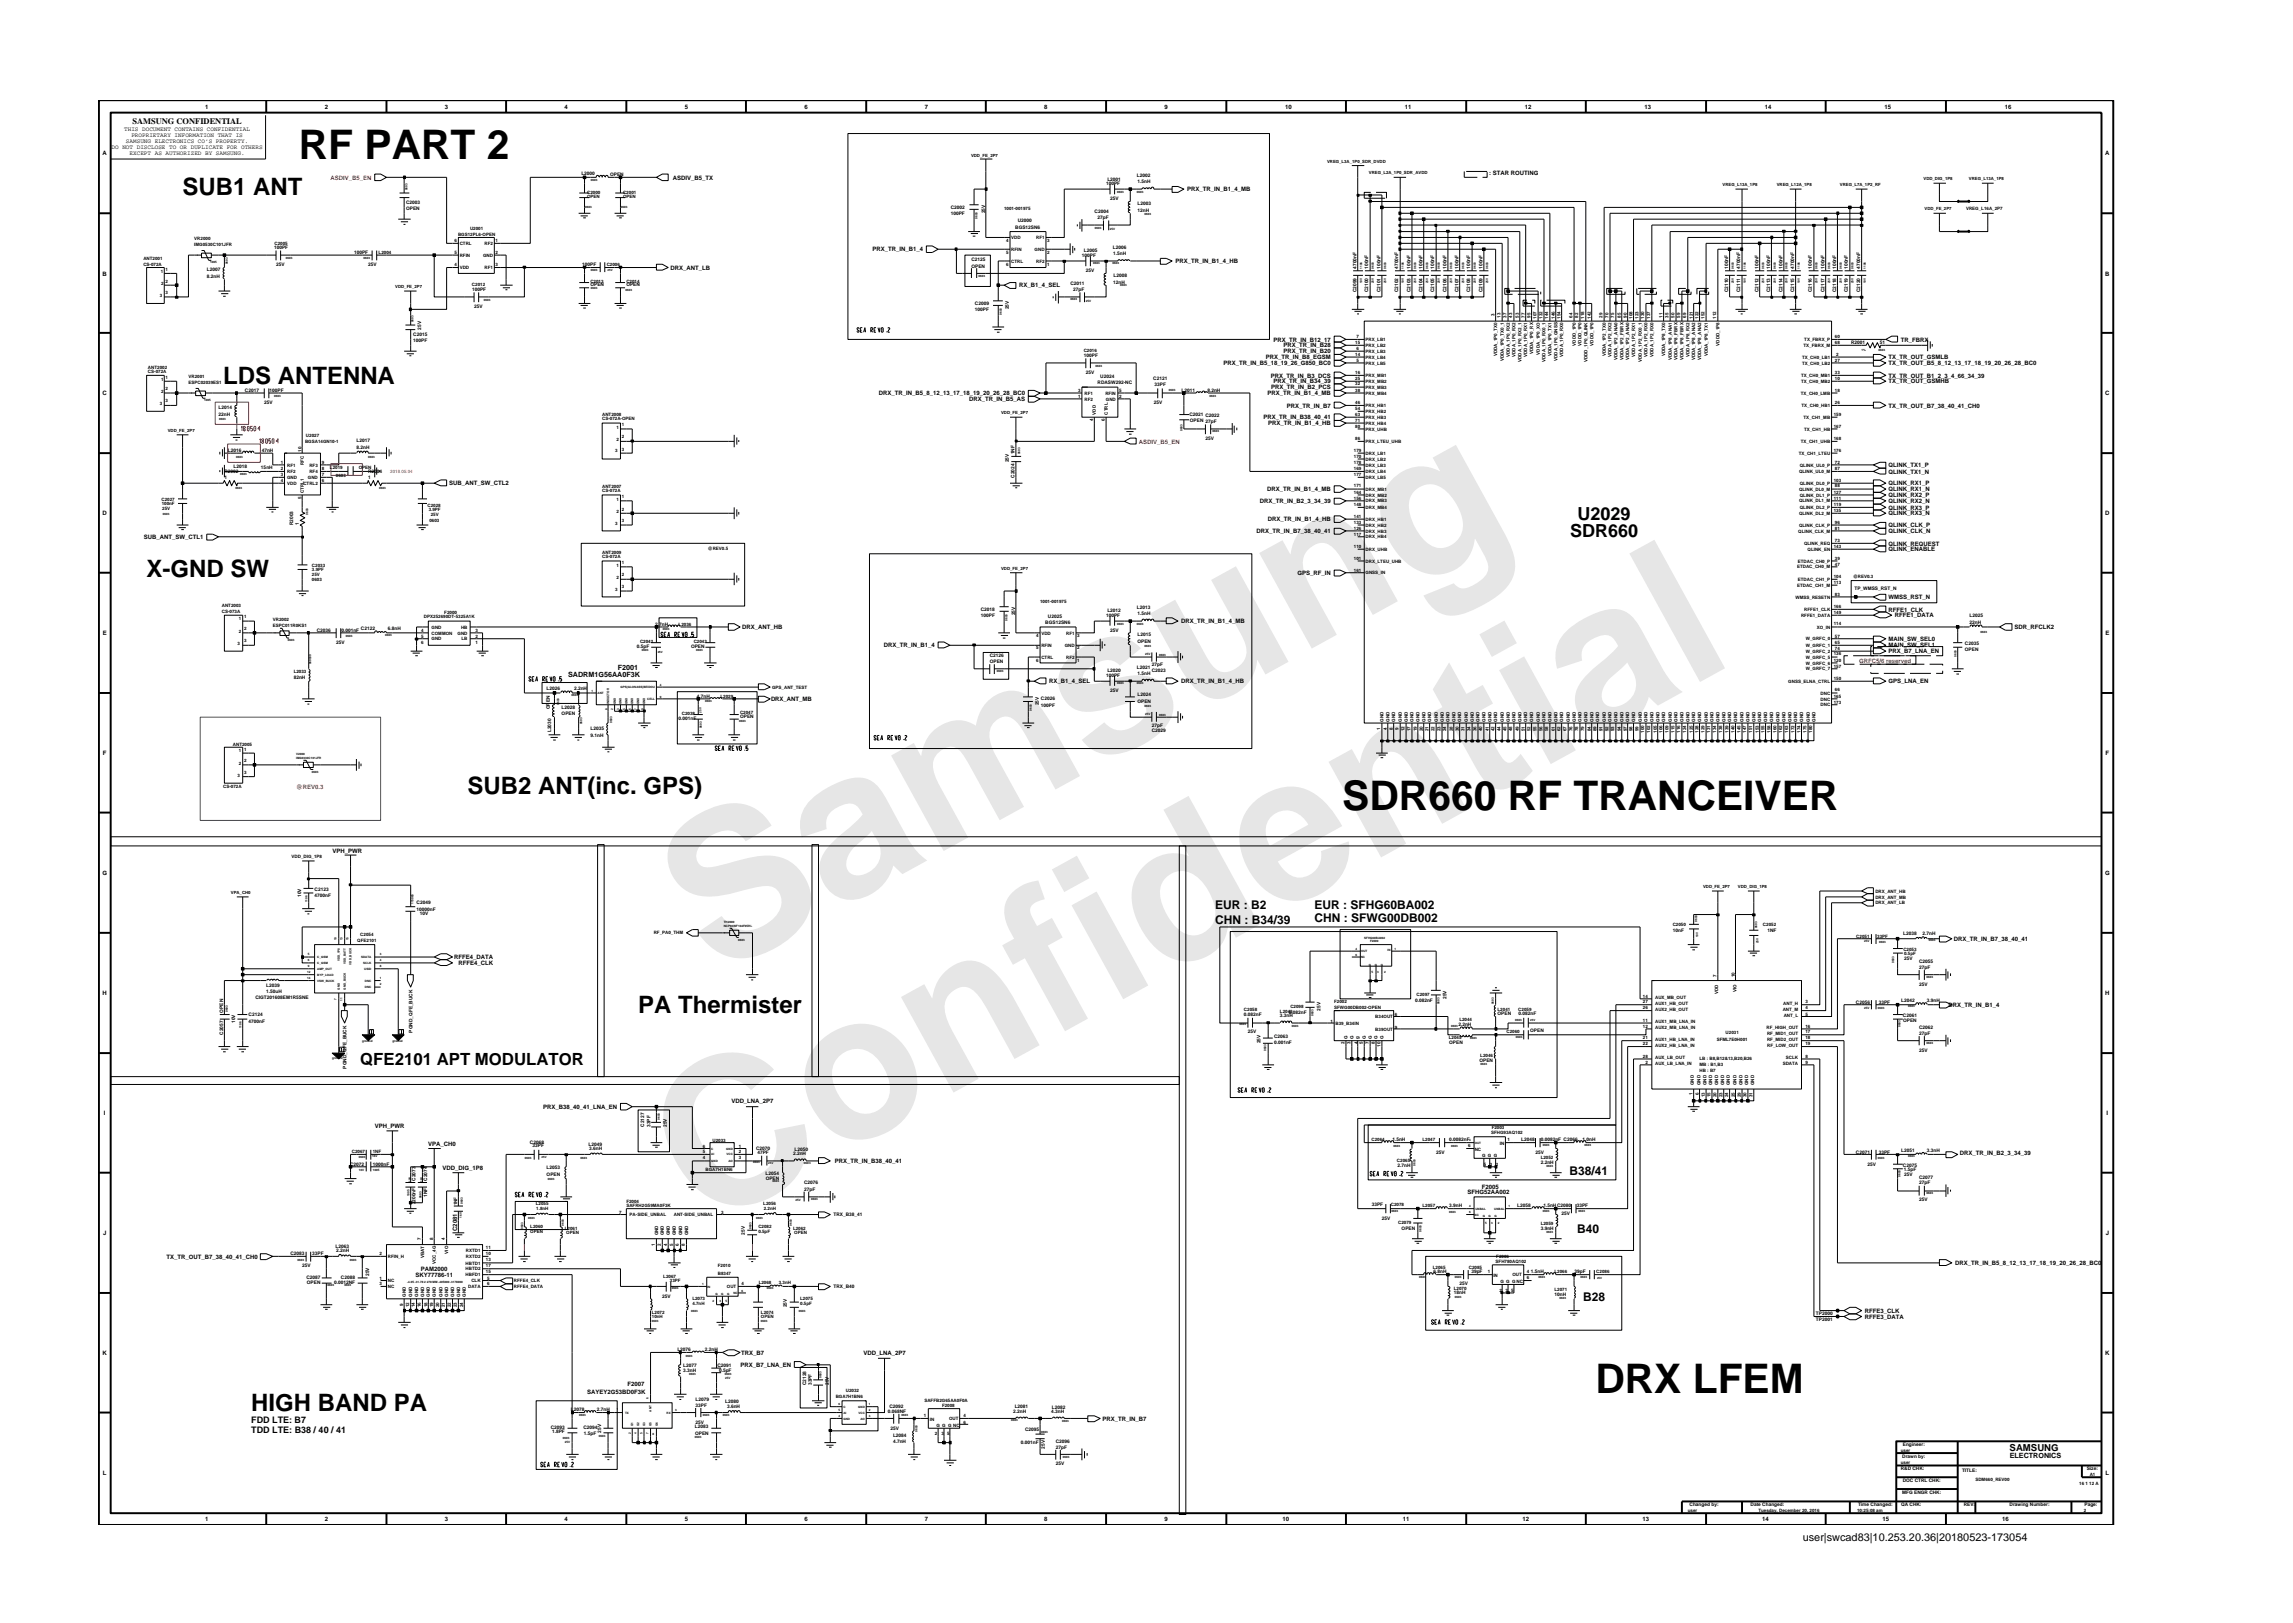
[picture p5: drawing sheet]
<svg xmlns="http://www.w3.org/2000/svg" width="297mm" height="210mm" viewBox="0 0 297 210" stroke-linecap="round" stroke-linejoin="round" font-family="sans-serif">
<defs><g id="words">
<g font-size="26.5" fill="#e6e6e6">
<text x="92.4" y="126.7" transform="rotate(-29 92.4 126.7)">Samsung</text>
<text x="91.1" y="159.4" transform="rotate(-29 91.1 159.4)">Confidential</text>
</g>
<g font-size="5.3">
<text x="38.7" y="20.6">RF PART 2</text>
<text x="173.9" y="104.9">SDR660 RF TRANCEIVER</text>
<text x="206.7" y="180.4">DRX LFEM</text>
</g>
<g font-size="3.1">
<text x="23.7" y="25.3">SUB1 ANT</text>
<text x="28.9" y="49.7">LDS ANTENNA</text>
<text x="19" y="74.8">X-GND SW</text>
<text x="60.6" y="102.8">SUB2 ANT(inc. GPS)</text>
<text x="82.7" y="131.2">PA Thermister</text>
<text x="32.5" y="182.8">HIGH BAND PA</text>
</g>
<g font-size="2.3">
<text x="203.4" y="69.6">SDR660</text>
<text x="204.4" y="67.3">U2029</text>
</g>
<text font-size="2.2" x="46.7" y="138">QFE2101 APT MODULATOR</text>
<g font-size="1.6">
<text x="157.4" y="119.7">CHN : B34/39</text>
<text x="157.4" y="117.7">EUR : B2</text>
<text x="170.3" y="117.7">EUR : SFHG60BA002</text>
<text x="170.3" y="119.5">CHN : SFWG00DB002</text>
<text x="203.3" y="152.3">B38/41</text>
<text x="204.3" y="159.8">B40</text>
<text x="205.1" y="168.5">B28</text>
</g>
<text font-size="1.4" x="233.5" y="199.7">user|swcad83|10.253.20.36|20180523-173054</text>
<g font-size="1.2">
<text x="32.5" y="184.3">FDD LTE: B7</text>
<text x="32.5" y="185.7">TDD LTE: B38 / 40 / 41</text>
<text x="260.3" y="187.9">SAMSUNG</text>
</g>
<text font-size="1.1" x="17.2" y="16.1">SAMSUNG CONFIDENTIAL</text>
<g font-size=".9">
<text x="73.6" y="87.7">SADRM1G56AA0F3K</text>
<text x="80" y="86.8">F2001</text>
<text x="260.3" y="188.8">ELECTRONICS</text>
</g>
<g font-size=".8">
<text x="16.1" y="17">THIS DOCUMENT CONTAINS CONFIDENTIAL</text>
<text x="17" y="17.8">PROPRIETARY INFORMATION THAT IS</text>
<text x="26.6" y="14.1">1</text>
<text x="42.1" y="14.1">2</text>
<text x="57.6" y="14.1">3</text>
<text x="73.1" y="14.1">4</text>
<text x="88.7" y="14.1">5</text>
<text x="104.2" y="14.1">6</text>
<text x="119.8" y="14.1">7</text>
<text x="135.3" y="14.1">8</text>
<text x="150.9" y="14.1">9</text>
<text x="166.5" y="14.1">10</text>
<text x="182" y="14.1">11</text>
<text x="197.5" y="14.1">12</text>
<text x="213" y="14.1">13</text>
<text x="228.6" y="14.1">14</text>
<text x="244.1" y="14.1">15</text>
<text x="259.7" y="14.1">16</text>
<text x="13.3" y="20.1">A</text>
<text x="14.5" y="19.3">DO NOT DISCLOSE TO OR DUPLICATE FOR OTHERS</text>
<text x="16.3" y="18.5">SAMSUNG ELECTRONICS CO’S PROPERTY.</text>
<text x="16.8" y="20.1">EXCEPT AS AUTHORIZED BY SAMSUNG.</text>
<text x="87.2" y="23.3">ASDIV_B5_TX</text>
<text x="192.9" y="22.7">: STAR ROUTING</text>
<text x="272.7" y="20.1">A</text>
<text x="153.8" y="24.8">PRX_TR_IN_B1_4_MB</text>
<text x="13.3" y="35.7">B</text>
<text x="86.8" y="34.9">DRX_ANT_LB</text>
<text x="113" y="32.6">PRX_TR_IN_B1_4</text>
<text x="152.3" y="34.1">PRX_TR_IN_B1_4_HB</text>
<text x="272.7" y="35.7">B</text>
<text x="132" y="37.2">RX_B1_4_SEL</text>
<text x="158.5" y="47.3">PRX_TR_IN_B5_18_19_26_G850_BC0</text>
<text x="164" y="46.5">PRX_TR_IN_B8_EGSM</text>
<text x="165" y="44.3">PRX_TR_IN_B12_17</text>
<text x="166.3" y="45">PRX_TR_IN_B28</text>
<text x="166.3" y="45.8">PRX_TR_IN_B20</text>
<text x="244.6" y="46.5">TX_TR_OUT_GSMLB</text>
<text x="244.6" y="47.3">TX_TR_OUT_B5_8_12_13_17_18_19_20_26_28_BC0</text>
<text x="246.2" y="44.3">TR_FBRX</text>
<text x="13.3" y="51.2">C</text>
<text x="113.8" y="51.2">DRX_TR_IN_B5_8_12_13_17_18_19_20_26_28_BC0</text>
<text x="125.5" y="52">DRX_TR_IN_B5_AS</text>
<text x="164.2" y="51.2">PRX_TR_IN_B1_4_MB</text>
<text x="164.6" y="48.9">PRX_TR_IN_B3_DCS</text>
<text x="164.7" y="50.4">PRX_TR_IN_B2_PCS</text>
<text x="165" y="49.7">PRX_TR_IN_B34_39</text>
<text x="166.7" y="52.8">PRX_TR_IN_B7</text>
<text x="244.6" y="52.8">TX_TR_OUT_B7_38_40_41_CH0</text>
<text x="244.6" y="48.9">TX_TR_OUT_B1_2_3_4_66_34_39</text>
<text x="244.6" y="49.7">TX_TR_OUT_GSMHB</text>
<text x="272.7" y="51.2">C</text>
<text x="163.7" y="54.3">PRX_TR_IN_B38_40_41</text>
<text x="164.3" y="55.1">PRX_TR_IN_B1_4_HB</text>
<text x="58.2" y="62.9">SUB_ANT_SW_CTL2</text>
<text x="163.2" y="65.2">DRX_TR_IN_B2_3_34_39</text>
<text x="164.2" y="63.6">DRX_TR_IN_B1_4_MB</text>
<text x="244.6" y="60.5">QLINK_TX1_P</text>
<text x="244.6" y="61.4">QLINK_TX1_N</text>
<text x="244.6" y="63.6">QLINK_RX1_N</text>
<text x="244.6" y="64.4">QLINK_RX2_P</text>
<text x="244.6" y="62.9">QLINK_RX1_P</text>
<text x="244.6" y="65.2">QLINK_RX2_N</text>
<text x="13.3" y="66.8">D</text>
<text x="18.6" y="69.8">SUB_ANT_SW_CTL1</text>
<text x="162.8" y="69.1">DRX_TR_IN_B7_38_40_41</text>
<text x="164.3" y="67.5">DRX_TR_IN_B1_4_HB</text>
<text x="244.6" y="70.7">QLINK_REQUEST</text>
<text x="244.6" y="69.1">QLINK_CLK_N</text>
<text x="244.6" y="68.3">QLINK_CLK_P</text>
<text x="244.6" y="66">QLINK_RX3_P</text>
<text x="244.6" y="66.8">QLINK_RX3_N</text>
<text x="244.6" y="71.4">QLINK_ENABLE</text>
<text x="272.7" y="66.8">D</text>
<text x="168.1" y="74.5">GPS_RF_IN</text>
<text x="244.6" y="77.6">WMSS_RST_N</text>
<text x="13.3" y="82.3">E</text>
<text x="96.2" y="81.5">DRX_ANT_HB</text>
<text x="114.5" y="83.9">DRX_TR_IN_B1_4</text>
<text x="153" y="80.7">DRX_TR_IN_B1_4_MB</text>
<text x="244.6" y="83.9">MAIN_SW_SEL1</text>
<text x="244.6" y="79.2">RFFE1_CLK</text>
<text x="244.6" y="83">MAIN_SW_SEL0</text>
<text x="245.5" y="80">RFFE1_DATA</text>
<text x="261" y="81.5">SDR_RFCLK2</text>
<text x="272.7" y="82.3">E</text>
<text x="135.9" y="88.5">RX_B1_4_SEL</text>
<text x="153" y="88.5">DRX_TR_IN_B1_4_HB</text>
<text x="244.6" y="84.6">PRX_B7_LNA_EN</text>
<text x="244.6" y="88.5">GPS_LNA_EN</text>
<text x="99.9" y="90.8">DRX_ANT_MB</text>
<text x="13.3" y="97.8">F</text>
<text x="272.8" y="97.8">F</text>
<text x="13.3" y="113.3">G</text>
<text x="43.1" y="110.5">VPH_PWR</text>
<text x="272.7" y="113.3">G</text>
<text x="58.8" y="124.3">RFFE4_DATA</text>
<text x="59.4" y="125">RFFE4_CLK</text>
<text x="253.1" y="121.9">DRX_TR_IN_B7_38_40_41</text>
<text x="13.3" y="128.9">H</text>
<text x="252.4" y="130.4">DRX_TR_IN_B1_4</text>
<text x="272.7" y="128.9">H</text>
<text x="70.4" y="143.7">PRX_B38_40_41_LNA_EN</text>
<text x="94.7" y="142.9">VDD_LNA_2P7</text>
<text x="13.5" y="144.4">I</text>
<text x="48.6" y="146.2">VPH_PWR</text>
<text x="55.5" y="148.5">VPA_CH0</text>
<text x="253.9" y="149.7">DRX_TR_IN_B2_3_34_39</text>
<text x="272.9" y="144.4">I</text>
<text x="57.3" y="151.6">VDD_DIG_1P8</text>
<text x="108.1" y="150.7">PRX_TR_IN_B38_40_41</text>
<text x="190.1" y="154.7">SFHG52AA002</text>
<text x="192" y="154">F2005</text>
<text x="13.4" y="160">J</text>
<text x="59.2" y="159.5" transform="rotate(-90 59.2 159.5)">C2081</text>
<text x="272.8" y="160">J</text>
<text x="21.6" y="163">TX_TR_OUT_B7_38_40_41_CH0</text>
<text x="53.8" y="165.4">SKY77786-11</text>
<text x="54.5" y="164.6">PAM2000</text>
<text x="253.3" y="163.9">DRX_TR_IN_B5_8_12_13_17_18_19_20_26_28_BC0</text>
<text x="241.6" y="170.1">RFFE3_CLK</text>
<text x="241.6" y="170.8">RFFE3_DATA</text>
<text x="13.3" y="175.5">K</text>
<text x="81.3" y="179.6">F2007</text>
<text x="95.9" y="177.1">PRX_B7_LNA_EN</text>
<text x="96" y="175.5">TRX_B7</text>
<text x="111.8" y="175.5">VDD_LNA_2P7</text>
<text x="272.7" y="175.5">K</text>
<text x="76.1" y="180.6">SAYEY2G53BD0F3K</text>
<text x="142.8" y="184">PRX_TR_IN_B7</text>
<text x="13.3" y="191.1">L</text>
<text x="272.8" y="191.1">L</text>
<text x="26.6" y="197.1">1</text>
<text x="42.1" y="197.1">2</text>
<text x="57.6" y="197.1">3</text>
<text x="73.1" y="197.1">4</text>
<text x="88.7" y="197.1">5</text>
<text x="104.2" y="197.1">6</text>
<text x="119.8" y="197.1">7</text>
<text x="135.3" y="197.1">8</text>
<text x="150.9" y="197.1">9</text>
<text x="166.1" y="197.1">10</text>
<text x="181.7" y="197.1">11</text>
<text x="197.2" y="197.1">12</text>
<text x="212.8" y="197.1">13</text>
<text x="228.3" y="197.1">14</text>
<text x="243.9" y="197.1">15</text>
<text x="259.4" y="197.1">16</text>
</g>
<g font-size=".8" fill="#f00">
<text x="42.8" y="23.3">ASDIV_B5_EN</text>
<text x="147.5" y="57.5">ASDIV_B5_EN</text>
<text x="240.8" y="85.9">GRFC5/6 reserved</text>
<text x="38.4" y="102.2">@REV0.3</text>
</g>
<g font-size=".6">
<text x="75.3" y="22.7">L2000</text>
<text x="79" y="22.8">OPEN</text>
<text x="125.8" y="20.3">VDD_FE_2P7</text>
<text x="143.3" y="23.9">100PF</text>
<text x="143.5" y="23.4">L2001</text>
<text x="147.3" y="23">L2002</text>
<text x="147.3" y="23.7">1.5nH</text>
<text x="171.9" y="21.1">VREG_L3A_1P0_SDR_DVDD</text>
<text x="177.3" y="22.6">VREG_L2A_1P0_SDR_AVDD</text>
<text x="249.2" y="23.3">VDD_DIG_1P8</text>
<text x="255.1" y="23.3">VREG_L13A_1P8</text>
<text x="52.6" y="27.2">OPEN</text>
<text x="52.6" y="26.4">C2003</text>
<text x="60.9" y="29.8">U2001</text>
<text x="76.1" y="25.1">C2000</text>
<text x="76.1" y="25.7">OPEN</text>
<text x="80.7" y="25.1">C2001</text>
<text x="80.7" y="25.7">OPEN</text>
<text x="123.2" y="27.8">100PF</text>
<text x="123.2" y="27">C2002</text>
<text x="127.6" y="27.6" transform="rotate(-90 127.6 27.6)">25V</text>
<text x="130.1" y="27.2">1001-001975</text>
<text x="131.5" y="29.6">BGS12SN6</text>
<text x="131.9" y="28.8">U2000</text>
<text x="141.8" y="27.6">C2004</text>
<text x="142.2" y="28.4">27pF</text>
<text x="143.8" y="25.9">25V</text>
<text x="147.3" y="27.5">12nH</text>
<text x="147.4" y="26.6">L2003</text>
<text x="223.1" y="24.1">VREG_L13A_1P8</text>
<text x="230.2" y="24.1">VREG_L12A_1P8</text>
<text x="238.3" y="24.1">VREG_L7A_1P2_RF</text>
<text x="249.3" y="27.2">VDD_FE_2P7</text>
<text x="254.7" y="27.2">VREG_L16A_2P7</text>
<text x="18.6" y="34.4">CS-072A</text>
<text x="18.6" y="33.6">ANT2001</text>
<text x="20.9" y="35.3">1</text>
<text x="21.4" y="35.1">1</text>
<text x="25.2" y="31.9">IMG0530C101JFR</text>
<text x="25.2" y="31.1">VR2000</text>
<text x="26.8" y="35.2">L2007</text>
<text x="35.5" y="32.3">100PF</text>
<text x="35.6" y="31.7">C2005</text>
<text x="35.8" y="34.5">25V</text>
<text x="45.9" y="32.9">100PF</text>
<text x="47.7" y="34.5">25V</text>
<text x="49.1" y="32.9">L2004</text>
<text x="58.9" y="31.4">6</text>
<text x="58.9" y="32.9">5</text>
<text x="58.9" y="34.5">4</text>
<text x="59.3" y="30.6">BGS12PL6-OPEN</text>
<text x="59.5" y="31.7">CTRL</text>
<text x="59.5" y="33.3">RFIN</text>
<text x="59.5" y="34.9">VDD</text>
<text x="62.6" y="33.3">GND</text>
<text x="62.8" y="34.9">RF1</text>
<text x="62.8" y="31.7">RF2</text>
<text x="64.2" y="32.9">2</text>
<text x="64.2" y="34.5">3</text>
<text x="64.2" y="31.4">1</text>
<text x="75.4" y="34.4">100PF</text>
<text x="78.6" y="34.4">C2006</text>
<text x="125.8" y="33.8">C2125</text>
<text x="125.8" y="34.7">OPEN</text>
<text x="130.3" y="31.4">4</text>
<text x="130.3" y="34.4">6</text>
<text x="130.3" y="32.9">5</text>
<text x="131" y="31">VDD</text>
<text x="131" y="34">CTRL</text>
<text x="131" y="32.5">RFIN</text>
<text x="134" y="32.5">GND</text>
<text x="134.2" y="31">RF1</text>
<text x="134.2" y="34">RF2</text>
<text x="135.7" y="32.9">2</text>
<text x="135.7" y="31.4">3</text>
<text x="135.7" y="34.4">1</text>
<text x="140.2" y="33.3">100PF</text>
<text x="140.4" y="32.7">L2005</text>
<text x="140.7" y="35.2">25V</text>
<text x="144.1" y="32.3">L2006</text>
<text x="144.2" y="33">1.5nH</text>
<text x="144.2" y="35.9">L2008</text>
<text x="175.7" y="34.8" transform="rotate(-90 175.7 34.8)">4700nF</text>
<text x="177.2" y="34.8" transform="rotate(-90 177.2 34.8)">100nF</text>
<text x="178.8" y="34.8" transform="rotate(-90 178.8 34.8)">100nF</text>
<text x="181.1" y="34.8" transform="rotate(-90 181.1 34.8)">4700nF</text>
<text x="182.7" y="34.8" transform="rotate(-90 182.7 34.8)">100nF</text>
<text x="184.3" y="34.8" transform="rotate(-90 184.3 34.8)">100nF</text>
<text x="185.8" y="34.8" transform="rotate(-90 185.8 34.8)">100nF</text>
<text x="187.4" y="34.8" transform="rotate(-90 187.4 34.8)">100nF</text>
<text x="188.9" y="34.8" transform="rotate(-90 188.9 34.8)">100nF</text>
<text x="190.4" y="34.8" transform="rotate(-90 190.4 34.8)">100nF</text>
<text x="192.1" y="34.8" transform="rotate(-90 192.1 34.8)">100nF</text>
<text x="223.9" y="34.8" transform="rotate(-90 223.9 34.8)">100nF</text>
<text x="225.4" y="34.8" transform="rotate(-90 225.4 34.8)">4700nF</text>
<text x="227.8" y="34.8" transform="rotate(-90 227.8 34.8)">100nF</text>
<text x="229.3" y="34.8" transform="rotate(-90 229.3 34.8)">100nF</text>
<text x="230.9" y="34.8" transform="rotate(-90 230.9 34.8)">100nF</text>
<text x="232.4" y="34.8" transform="rotate(-90 232.4 34.8)">4700nF</text>
<text x="234.7" y="34.8" transform="rotate(-90 234.7 34.8)">100nF</text>
<text x="236.3" y="34.8" transform="rotate(-90 236.3 34.8)">100nF</text>
<text x="237.9" y="34.8" transform="rotate(-90 237.9 34.8)">100nF</text>
<text x="239.4" y="34.8" transform="rotate(-90 239.4 34.8)">100nF</text>
<text x="241" y="34.8" transform="rotate(-90 241 34.8)">4700nF</text>
<text x="20.7" y="38.5">3</text>
<text x="20.9" y="36.9">2</text>
<text x="21.4" y="36.6">2</text>
<text x="21.4" y="38.1">3</text>
<text x="26.8" y="36">8.2nH</text>
<text x="51.2" y="37.3">VDD_FE_2P7</text>
<text x="61.1" y="37.1">C2012</text>
<text x="61.2" y="37.7">100PF</text>
<text x="61.4" y="39.9">25V</text>
<text x="76.5" y="36.6">C2013</text>
<text x="76.5" y="37.1">OPEN</text>
<text x="81.1" y="36.6">C2014</text>
<text x="81.1" y="37.1">OPEN</text>
<text x="126.3" y="39.5">C2009</text>
<text x="126.3" y="40.2">100PF</text>
<text x="130.7" y="40.1" transform="rotate(-90 130.7 40.1)">25V</text>
<text x="138.7" y="36.9">C2011</text>
<text x="139" y="37.7">27pF</text>
<text x="144.2" y="36.8">12nH</text>
<text x="175.7" y="37.8" transform="rotate(-90 175.7 37.8)">C2099</text>
<text x="177.2" y="37.8" transform="rotate(-90 177.2 37.8)">C2100</text>
<text x="178.8" y="37.8" transform="rotate(-90 178.8 37.8)">C2101</text>
<text x="181.1" y="37.8" transform="rotate(-90 181.1 37.8)">C2102</text>
<text x="182.7" y="37.8" transform="rotate(-90 182.7 37.8)">C2103</text>
<text x="184.3" y="37.8" transform="rotate(-90 184.3 37.8)">C2104</text>
<text x="185.8" y="37.8" transform="rotate(-90 185.8 37.8)">C2105</text>
<text x="187.4" y="37.8" transform="rotate(-90 187.4 37.8)">C2106</text>
<text x="188.9" y="37.8" transform="rotate(-90 188.9 37.8)">C2107</text>
<text x="190.4" y="37.8" transform="rotate(-90 190.4 37.8)">C2108</text>
<text x="192.1" y="37.8" transform="rotate(-90 192.1 37.8)">C2109</text>
<text x="193.6" y="41" transform="rotate(-90 193.6 41)">3</text>
<text x="194.4" y="41.2" transform="rotate(-90 194.4 41.2)">13</text>
<text x="195.1" y="41.2" transform="rotate(-90 195.1 41.2)">37</text>
<text x="195.9" y="41.2" transform="rotate(-90 195.9 41.2)">43</text>
<text x="196.8" y="41.2" transform="rotate(-90 196.8 41.2)">53</text>
<text x="197.5" y="41.2" transform="rotate(-90 197.5 41.2)">77</text>
<text x="198.3" y="41.2" transform="rotate(-90 198.3 41.2)">95</text>
<text x="199" y="41.3" transform="rotate(-90 199 41.3)">107</text>
<text x="199.8" y="41.3" transform="rotate(-90 199.8 41.3)">132</text>
<text x="200.6" y="41.3" transform="rotate(-90 200.6 41.3)">144</text>
<text x="201.4" y="41.3" transform="rotate(-90 201.4 41.3)">146</text>
<text x="202.2" y="41.3" transform="rotate(-90 202.2 41.3)">154</text>
<text x="203.7" y="41.2" transform="rotate(-90 203.7 41.2)">64</text>
<text x="204.5" y="41.2" transform="rotate(-90 204.5 41.2)">82</text>
<text x="205.2" y="41.3" transform="rotate(-90 205.2 41.3)">118</text>
<text x="206.1" y="41.3" transform="rotate(-90 206.1 41.3)">142</text>
<text x="207.6" y="41.2" transform="rotate(-90 207.6 41.2)">29</text>
<text x="208.4" y="41.2" transform="rotate(-90 208.4 41.2)">70</text>
<text x="209.1" y="41.2" transform="rotate(-90 209.1 41.2)">75</text>
<text x="210" y="41.2" transform="rotate(-90 210 41.2)">85</text>
<text x="210.7" y="41.2" transform="rotate(-90 210.7 41.2)">90</text>
<text x="211.5" y="41.3" transform="rotate(-90 211.5 41.3)">108</text>
<text x="212.2" y="41.3" transform="rotate(-90 212.2 41.3)">123</text>
<text x="213" y="41.3" transform="rotate(-90 213 41.3)">130</text>
<text x="213.8" y="41.3" transform="rotate(-90 213.8 41.3)">137</text>
<text x="215.4" y="41.2" transform="rotate(-90 215.4 41.2)">11</text>
<text x="216.1" y="41.2" transform="rotate(-90 216.1 41.2)">35</text>
<text x="216.9" y="41.2" transform="rotate(-90 216.9 41.2)">50</text>
<text x="217.7" y="41.2" transform="rotate(-90 217.7 41.2)">59</text>
<text x="218.4" y="41.2" transform="rotate(-90 218.4 41.2)">69</text>
<text x="219.3" y="41.3" transform="rotate(-90 219.3 41.3)">121</text>
<text x="220" y="41.3" transform="rotate(-90 220 41.3)">122</text>
<text x="220.8" y="41.3" transform="rotate(-90 220.8 41.3)">152</text>
<text x="222.3" y="41.3" transform="rotate(-90 222.3 41.3)">112</text>
<text x="223.9" y="37.8" transform="rotate(-90 223.9 37.8)">C2110</text>
<text x="225.4" y="37.8" transform="rotate(-90 225.4 37.8)">C2111</text>
<text x="227.8" y="37.8" transform="rotate(-90 227.8 37.8)">C2112</text>
<text x="229.3" y="37.8" transform="rotate(-90 229.3 37.8)">C2113</text>
<text x="230.9" y="37.8" transform="rotate(-90 230.9 37.8)">C2114</text>
<text x="232.4" y="37.8" transform="rotate(-90 232.4 37.8)">C2115</text>
<text x="234.7" y="37.8" transform="rotate(-90 234.7 37.8)">C2116</text>
<text x="236.3" y="37.8" transform="rotate(-90 236.3 37.8)">C2117</text>
<text x="237.9" y="37.8" transform="rotate(-90 237.9 37.8)">C2118</text>
<text x="239.4" y="37.8" transform="rotate(-90 239.4 37.8)">C2119</text>
<text x="241" y="37.8" transform="rotate(-90 241 37.8)">C2120</text>
<text x="19.2" y="47.9">ANT2002</text>
<text x="53.5" y="43.5">C2015</text>
<text x="53.5" y="44.3">100PF</text>
<text x="54.6" y="42.7" transform="rotate(-90 54.6 42.7)">25V</text>
<text x="140.4" y="45.7">C2016</text>
<text x="140.4" y="46.3">100PF</text>
<text x="175.6" y="46.1">14</text>
<text x="175.6" y="44.5">15</text>
<text x="175.7" y="43.8">7</text>
<text x="175.7" y="45.3">6</text>
<text x="175.7" y="46.9">5</text>
<text x="176.9" y="46.5">PRX_LB4</text>
<text x="176.9" y="44.2">PRX_LB1</text>
<text x="176.9" y="45.7">PRX_LB3</text>
<text x="176.9" y="47.2">PRX_LB5</text>
<text x="176.9" y="44.9">PRX_LB2</text>
<text x="194" y="46.2" transform="rotate(-90 194 46.2)">VDDA_1P0_TX0</text>
<text x="194.8" y="46.8" transform="rotate(-90 194.8 46.8)">VDDA_1P0_TX0_1</text>
<text x="195.6" y="46.2" transform="rotate(-90 195.6 46.2)">VDDA_1P0_RX2</text>
<text x="196.3" y="46.2" transform="rotate(-90 196.3 46.2)">VDDA_1P0_RX2</text>
<text x="197.1" y="46.9" transform="rotate(-90 197.1 46.9)">VDDA_1P0_RX2_1</text>
<text x="197.9" y="46.2" transform="rotate(-90 197.9 46.2)">VDDA_1P0_RX1</text>
<text x="198.6" y="45.9" transform="rotate(-90 198.6 45.9)">VDDA_1P0_RX</text>
<text x="199.5" y="45.9" transform="rotate(-90 199.5 45.9)">VDDA_1P0_XO</text>
<text x="200.2" y="46.9" transform="rotate(-90 200.2 46.9)">VDDA_1P0_RX0_1</text>
<text x="201" y="46.2" transform="rotate(-90 201 46.2)">VDDA_1P0_TX1</text>
<text x="201.7" y="46.8" transform="rotate(-90 201.7 46.8)">VDDA_1P0_GNSS</text>
<text x="202.5" y="46.2" transform="rotate(-90 202.5 46.2)">VDDA_1P0_RX0</text>
<text x="204.1" y="44.8" transform="rotate(-90 204.1 44.8)">VDDD_1P0</text>
<text x="204.9" y="44.8" transform="rotate(-90 204.9 44.8)">VDDD_1P0</text>
<text x="205.6" y="46.9" transform="rotate(-90 205.6 46.9)">VDDD_1P0_QLINK</text>
<text x="206.4" y="44.8" transform="rotate(-90 206.4 44.8)">VDDD_1P0</text>
<text x="208" y="46.2" transform="rotate(-90 208 46.2)">VDDA_1P2_TX0</text>
<text x="208.8" y="46.2" transform="rotate(-90 208.8 46.2)">VDDA_1P2_RX2</text>
<text x="209.5" y="46.7" transform="rotate(-90 209.5 46.7)">VDDA_1P2_ANA0</text>
<text x="210.3" y="46.7" transform="rotate(-90 210.3 46.7)">VDDA_1P2_FBRX</text>
<text x="211.1" y="46.7" transform="rotate(-90 211.1 46.7)">VDDA_1P2_ANA0</text>
<text x="211.8" y="46.2" transform="rotate(-90 211.8 46.2)">VDDA_1P2_RX1</text>
<text x="212.7" y="46.9" transform="rotate(-90 212.7 46.9)">VDDA_1P2_RX0_1</text>
<text x="213.4" y="46.2" transform="rotate(-90 213.4 46.2)">VDDA_1P2_RX0</text>
<text x="214.2" y="46.2" transform="rotate(-90 214.2 46.2)">VDDA_1P2_RX0</text>
<text x="215.7" y="46.2" transform="rotate(-90 215.7 46.2)">VDDA_1P8_TX0</text>
<text x="216.6" y="46.7" transform="rotate(-90 216.6 46.7)">VDDA_1P8_ANA1</text>
<text x="217.3" y="46.7" transform="rotate(-90 217.3 46.7)">VDDA_1P8_FBRX</text>
<text x="218.1" y="46.7" transform="rotate(-90 218.1 46.7)">VDDA_1P8_FBRX</text>
<text x="218.8" y="46.2" transform="rotate(-90 218.8 46.2)">VDDA_1P8_RX2</text>
<text x="219.6" y="46.7" transform="rotate(-90 219.6 46.7)">VDDA_1P8_ANA2</text>
<text x="220.4" y="46.7" transform="rotate(-90 220.4 46.7)">VDDA_1P8_ANA2</text>
<text x="221.2" y="46.2" transform="rotate(-90 221.2 46.2)">VDDA_1P8_TX1</text>
<text x="222.7" y="44.8" transform="rotate(-90 222.7 44.8)">VDDD_1P8</text>
<text x="233.4" y="46.5">TX_CH0_LB1</text>
<text x="233.4" y="47.2">TX_CH0_LB2</text>
<text x="233.6" y="44.9">TX_FBRX_M</text>
<text x="233.7" y="44.2">TX_FBRX_P</text>
<text x="237.7" y="44.5">68</text>
<text x="237.7" y="43.8">60</text>
<text x="237.7" y="46.9">27</text>
<text x="237.9" y="46.1">2</text>
<text x="239.8" y="44.6">R2001</text>
<text x="243.5" y="44.6">51</text>
<text x="19.2" y="48.4">CS-072A</text>
<text x="20.7" y="52.4">3</text>
<text x="20.9" y="49.3">1</text>
<text x="20.9" y="50.9">2</text>
<text x="21.4" y="49.1">1</text>
<text x="21.4" y="50.6">2</text>
<text x="21.4" y="52.1">3</text>
<text x="24.4" y="49.7">ESPC02039ES1</text>
<text x="24.4" y="49">VR2001</text>
<text x="28.3" y="53">L2014</text>
<text x="28.3" y="53.9">22nH</text>
<text x="31.7" y="50.7">C2017</text>
<text x="34.2" y="52.4">25V</text>
<text x="34.9" y="50.7">100PF</text>
<text x="78" y="53.9">ANT2008</text>
<text x="129.7" y="53.7">VDD_FE_2P7</text>
<text x="139.7" y="50.7">3</text>
<text x="139.7" y="51.6">1</text>
<text x="140.5" y="51.1">RF1</text>
<text x="140.5" y="51.9">RF2</text>
<text x="140.7" y="48.5">25V</text>
<text x="142" y="53.7" transform="rotate(-90 142 53.7)">VDD</text>
<text x="142.2" y="49.8">RDASW292-NC</text>
<text x="142.5" y="49">U2024</text>
<text x="143.2" y="51.1">RFIN</text>
<text x="143.3" y="51.9">GND</text>
<text x="143.5" y="53.7" transform="rotate(-90 143.5 53.7)">CTRL</text>
<text x="145" y="50.7">5</text>
<text x="145" y="51.6">2</text>
<text x="149.4" y="49.2">C2121</text>
<text x="149.5" y="52.4">25V</text>
<text x="149.6" y="50">33PF</text>
<text x="153.1" y="50.8">L2011</text>
<text x="154.1" y="53.9">C2021</text>
<text x="156.4" y="50.8">8.2nH</text>
<text x="175.6" y="53.8">63</text>
<text x="175.6" y="53.1">54</text>
<text x="175.6" y="52.3">46</text>
<text x="175.6" y="50.8">38</text>
<text x="175.6" y="49.9">32</text>
<text x="175.6" y="49.2">25</text>
<text x="175.6" y="48.4">16</text>
<text x="176.9" y="52.7">PRX_HB1</text>
<text x="176.9" y="50.4">PRX_MB3</text>
<text x="176.9" y="51.1">PRX_MB4</text>
<text x="176.9" y="53.5">PRX_HB2</text>
<text x="176.9" y="49.6">PRX_MB2</text>
<text x="176.9" y="48.8">PRX_MB1</text>
<text x="233.3" y="51.1">TX_CH0_LMB</text>
<text x="233.3" y="48.8">TX_CH0_MB1</text>
<text x="233.3" y="49.6">TX_CH0_MB2</text>
<text x="233.4" y="52.7">TX_CH0_HB1</text>
<text x="237.5" y="53.8">159</text>
<text x="237.7" y="48.4">33</text>
<text x="237.7" y="49.2">10</text>
<text x="237.7" y="52.3">26</text>
<text x="237.7" y="50.8">18</text>
<text x="21.7" y="56">VDD_FE_2P7</text>
<text x="29.5" y="58.5">L2016</text>
<text x="33.9" y="58.5">47nH</text>
<text x="39.1" y="58.5" transform="rotate(-90 39.1 58.5)">10</text>
<text x="39.5" y="57.4">BGSA14GN10-1</text>
<text x="39.6" y="56.6">U2027</text>
<text x="46.2" y="57.3">L2017</text>
<text x="46.2" y="58.1">8.2nH</text>
<text x="78" y="54.5">CS-072A-OPEN</text>
<text x="79.7" y="58.6">3</text>
<text x="79.9" y="55.6">1</text>
<text x="79.9" y="57.1">2</text>
<text x="80.5" y="55.2">1</text>
<text x="80.5" y="56.8">2</text>
<text x="80.5" y="58.4">3</text>
<text x="130.7" y="59.9" transform="rotate(-90 130.7 59.9)">25V</text>
<text x="131.4" y="58.9" transform="rotate(-90 131.4 58.9)">1NF</text>
<text x="141.6" y="54.5" transform="rotate(-90 141.6 54.5)">4</text>
<text x="143.1" y="54.5" transform="rotate(-90 143.1 54.5)">6</text>
<text x="154.1" y="54.6">OPEN</text>
<text x="156.2" y="54">C2022</text>
<text x="156.2" y="54.8">27pF</text>
<text x="156.2" y="57">25V</text>
<text x="175.4" y="59.3">170</text>
<text x="175.4" y="58.5">179</text>
<text x="175.6" y="57">86</text>
<text x="175.6" y="55.4">80</text>
<text x="175.6" y="54.7">71</text>
<text x="176.9" y="57.4">PRX_LTEU_UHB</text>
<text x="176.9" y="55.8">PRX_UHB</text>
<text x="176.9" y="55">PRX_HB4</text>
<text x="176.9" y="54.3">PRX_HB3</text>
<text x="176.9" y="59.7">DRX_LB2</text>
<text x="176.9" y="58.9">DRX_LB1</text>
<text x="233" y="58.9">TX_CH1_LTEU</text>
<text x="233.3" y="57.4">TX_CH1_UHB</text>
<text x="233.6" y="54.3">TX_CH1_MB</text>
<text x="233.7" y="55.8">TX_CH1_HB</text>
<text x="237.5" y="55.4">167</text>
<text x="237.5" y="57">168</text>
<text x="237.5" y="58.5">176</text>
<text x="20.9" y="64.9">C2027</text>
<text x="21" y="65.5">100nF</text>
<text x="29.1" y="61.3">R2002</text>
<text x="29.1" y="62.1">1</text>
<text x="30.3" y="60.7">L2018</text>
<text x="33.8" y="60.8">15nH</text>
<text x="36.4" y="60.1">1</text>
<text x="36.4" y="60.9">2</text>
<text x="36.4" y="61.7">3</text>
<text x="36.4" y="62.4">4</text>
<text x="37.2" y="60.4">RF1</text>
<text x="37.2" y="61.3">RF2</text>
<text x="37.2" y="62">GND</text>
<text x="37.2" y="62.8">VDD</text>
<text x="39.1" y="64.6" transform="rotate(-90 39.1 64.6)">5</text>
<text x="39.3" y="62.8">CTRL2</text>
<text x="39.4" y="63.9" transform="rotate(-90 39.4 63.9)">CTRL1</text>
<text x="39.4" y="60.2" transform="rotate(-90 39.4 60.2)">RFC</text>
<text x="39.9" y="62">GND</text>
<text x="40.1" y="61.3">RF4</text>
<text x="40.1" y="60.4">RF3</text>
<text x="41.7" y="62.4">6</text>
<text x="41.7" y="61.7">7</text>
<text x="41.7" y="60.9">8</text>
<text x="41.7" y="60.1">9</text>
<text x="42.7" y="60.8">L2019</text>
<text x="43.5" y="61.8">0603</text>
<text x="46.5" y="60.8">OPEN</text>
<text x="47.7" y="62.1">1</text>
<text x="47.7" y="61.3">R2004</text>
<text x="55.4" y="65.7">C2028</text>
<text x="78" y="63.8">CS-072A</text>
<text x="78" y="63.2">ANT2007</text>
<text x="79.9" y="64.9">1</text>
<text x="80.5" y="64.5">1</text>
<text x="131.4" y="61.9" transform="rotate(-90 131.4 61.9)">C2024</text>
<text x="175.4" y="60.9">169</text>
<text x="175.4" y="63.1">171</text>
<text x="175.4" y="64">164</text>
<text x="175.4" y="64.8">156</text>
<text x="175.4" y="65.5">148</text>
<text x="175.4" y="61.6">177</text>
<text x="175.4" y="60.1">178</text>
<text x="176.9" y="61.3">DRX_LB4</text>
<text x="176.9" y="63.6">DRX_MB1</text>
<text x="176.9" y="64.3">DRX_MB2</text>
<text x="176.9" y="65.1">DRX_MB3</text>
<text x="176.9" y="65.9">DRX_MB4</text>
<text x="176.9" y="62">DRX_LB5</text>
<text x="176.9" y="60.4">DRX_LB3</text>
<text x="233" y="61.3">QLINK_UL0_M</text>
<text x="233" y="63.6">QLINK_DL0_M</text>
<text x="233" y="65.1">QLINK_DL1_M</text>
<text x="233.1" y="65.9">QLINK_DL2_P</text>
<text x="233.1" y="62.8">QLINK_DL0_P</text>
<text x="233.1" y="60.4">QLINK_UL0_P</text>
<text x="233.1" y="64.3">QLINK_DL1_P</text>
<text x="237.5" y="65.5">119</text>
<text x="237.5" y="62.4">103</text>
<text x="237.5" y="64">127</text>
<text x="237.5" y="64.8">111</text>
<text x="237.7" y="60.9">87</text>
<text x="237.7" y="63.1">88</text>
<text x="237.7" y="60.1">72</text>
<text x="21" y="66.1">25V</text>
<text x="38" y="68" transform="rotate(-90 38 68)">R2003</text>
<text x="38.7" y="68" transform="rotate(-90 38.7 68)">1</text>
<text x="55.5" y="66.2">3.9PF</text>
<text x="55.6" y="67.6">0603</text>
<text x="55.8" y="66.8">25V</text>
<text x="78" y="71.7">ANT2009</text>
<text x="79.7" y="68">3</text>
<text x="79.9" y="66.4">2</text>
<text x="80.5" y="66.2">2</text>
<text x="80.5" y="67.7">3</text>
<text x="91.7" y="71.2">@REV0.5</text>
<text x="175.4" y="67">141</text>
<text x="175.4" y="67.9">133</text>
<text x="175.4" y="68.7">126</text>
<text x="175.4" y="69.4">117</text>
<text x="175.4" y="70.9">110</text>
<text x="176.9" y="67.5">DRX_HB1</text>
<text x="176.9" y="68.2">DRX_HB2</text>
<text x="176.9" y="69">DRX_HB3</text>
<text x="176.9" y="69.8">DRX_HB4</text>
<text x="176.9" y="71.4">DRX_UHB</text>
<text x="233" y="69">QLINK_CLK_M</text>
<text x="233" y="66.7">QLINK_DL2_M</text>
<text x="233" y="68.2">QLINK_CLK_P</text>
<text x="233.7" y="70.6">QLINK_REQ</text>
<text x="234.1" y="71.4">QLINK_EN</text>
<text x="237.5" y="70.9">143</text>
<text x="237.5" y="66.3">135</text>
<text x="237.7" y="68.7">81</text>
<text x="237.7" y="70.2">73</text>
<text x="237.7" y="67.9">96</text>
<text x="40.4" y="74.6">25V</text>
<text x="40.4" y="75.2">0603</text>
<text x="40.4" y="73.4">C2033</text>
<text x="40.4" y="74">3.9PF</text>
<text x="78" y="72.3">CS-072A</text>
<text x="79.7" y="76.6">3</text>
<text x="79.9" y="75">2</text>
<text x="79.9" y="73.4">1</text>
<text x="80.5" y="74.6">2</text>
<text x="80.5" y="76.2">3</text>
<text x="80.5" y="73.1">1</text>
<text x="129.7" y="73.9">VDD_FE_2P7</text>
<text x="175.4" y="74.1">161</text>
<text x="175.4" y="72.5">101</text>
<text x="176.9" y="74.4">GNSS_IN</text>
<text x="176.9" y="72.9">DRX_LTEU_UHB</text>
<text x="232.6" y="77.5">WMSS_RESETN</text>
<text x="232.8" y="76">ETDAC_CH1_M</text>
<text x="232.8" y="73.6">ETDAC_CH0_M</text>
<text x="232.9" y="72.9">ETDAC_CH0_P</text>
<text x="232.9" y="75.3">ETDAC_CH1_P</text>
<text x="237.5" y="75.6">113</text>
<text x="237.5" y="74.8">104</text>
<text x="237.7" y="73.3">47</text>
<text x="237.7" y="72.5">39</text>
<text x="237.7" y="77.2">83</text>
<text x="240" y="74.8">@REV0.3</text>
<text x="240.2" y="76.5">TP_WMSS_RST_N</text>
<text x="28.7" y="79.4">CS-073A</text>
<text x="28.7" y="78.7">ANT2003</text>
<text x="30.8" y="83.5">3</text>
<text x="30.9" y="80.4">1</text>
<text x="30.9" y="82">2</text>
<text x="31.6" y="80.1">1</text>
<text x="31.6" y="81.6">2</text>
<text x="31.6" y="83.2">3</text>
<text x="35.3" y="80.5">VR2002</text>
<text x="35.3" y="81.2">ESPC011R0KS1</text>
<text x="41" y="81.8">C2036</text>
<text x="43.5" y="83.4">25V</text>
<text x="44.2" y="81.8">0.001nF</text>
<text x="46.8" y="81.6">C2122</text>
<text x="50.2" y="81.6">6.8nH</text>
<text x="54.6" y="81.9">4</text>
<text x="54.6" y="82.6">5</text>
<text x="54.6" y="83.4">6</text>
<text x="54.9" y="80.1">DPX252690DT-5325A1K</text>
<text x="55.9" y="81.4">GND</text>
<text x="55.9" y="82.2">COMMON</text>
<text x="55.9" y="83">GND</text>
<text x="57.6" y="79.5">F2000</text>
<text x="59.3" y="82.2">GND</text>
<text x="59.7" y="81.4">HB</text>
<text x="59.8" y="83">LB</text>
<text x="61.6" y="83.4">1</text>
<text x="61.6" y="82.6">2</text>
<text x="61.6" y="81.9">3</text>
<text x="82.5" y="83.9">0.5pF</text>
<text x="82.9" y="83.3">C2042</text>
<text x="84.9" y="81.1">2.7nH</text>
<text x="87.9" y="81.1">L2036</text>
<text x="89.5" y="83.9">OPEN</text>
<text x="89.9" y="83.3">C2043</text>
<text x="127.1" y="79.1">C2018</text>
<text x="127.1" y="79.9">100PF</text>
<text x="131.5" y="79.7" transform="rotate(-90 131.5 79.7)">25V</text>
<text x="134.2" y="82.6">4</text>
<text x="134.7" y="78.1">1001-001975</text>
<text x="134.9" y="83.8">RFIN</text>
<text x="134.9" y="82.2">VDD</text>
<text x="135.4" y="80.9">BGS12SN6</text>
<text x="135.7" y="80.1">U2025</text>
<text x="137.9" y="83.8">GND</text>
<text x="138.1" y="82.2">RF1</text>
<text x="139.6" y="82.6">3</text>
<text x="143.3" y="79.9">100PF</text>
<text x="143.5" y="79.3">L2012</text>
<text x="143.8" y="81.8">25V</text>
<text x="147.3" y="78.9">L2013</text>
<text x="147.3" y="83.3">OPEN</text>
<text x="147.3" y="79.7">1.5nH</text>
<text x="147.4" y="82.4">L2015</text>
<text x="233.3" y="79.9">RFFE1_DATA</text>
<text x="233.7" y="79.1">RFFE1_CLK</text>
<text x="233.9" y="83.8">W_GRFC_1</text>
<text x="233.9" y="83">W_GRFC_0</text>
<text x="235.3" y="81.4">XO_IN</text>
<text x="237.5" y="81">114</text>
<text x="237.5" y="78.7">166</text>
<text x="237.5" y="79.5">149</text>
<text x="237.7" y="83.4">65</text>
<text x="237.7" y="82.6">57</text>
<text x="254.5" y="83.6">C2035</text>
<text x="255.1" y="80">L2025</text>
<text x="255.1" y="80.8">22nH</text>
<text x="38" y="88">82nH</text>
<text x="38" y="87.2">L2033</text>
<text x="70.8" y="89.4">L2026</text>
<text x="74.4" y="89.4">2.2nH</text>
<text x="100" y="89.2">GPS_ANT_TEST</text>
<text x="128.2" y="85.1">C2126</text>
<text x="128.2" y="85.9">OPEN</text>
<text x="134.2" y="85.7">6</text>
<text x="134.2" y="84.1">5</text>
<text x="134.9" y="85.3">CTRL</text>
<text x="138.1" y="85.3">RF2</text>
<text x="139.6" y="84.1">2</text>
<text x="139.6" y="85.7">1</text>
<text x="143.3" y="87.7">100PF</text>
<text x="143.5" y="87.1">L2020</text>
<text x="143.8" y="89.6">25V</text>
<text x="147.3" y="86.6">L2021</text>
<text x="147.3" y="87.4">1.5nH</text>
<text x="149.2" y="87.1">C2023</text>
<text x="149.2" y="86.3">27pF</text>
<text x="231.7" y="88.5">GNSS_ELNA_CTRL</text>
<text x="233.9" y="84.6">W_GRFC_2</text>
<text x="233.9" y="85.3">W_GRFC_5</text>
<text x="233.9" y="86.1">W_GRFC_6</text>
<text x="233.9" y="86.9">W_GRFC_7</text>
<text x="235.8" y="90">DNC</text>
<text x="237.5" y="84.9">136</text>
<text x="237.5" y="85.8">120</text>
<text x="237.5" y="86.5">157</text>
<text x="237.5" y="88">150</text>
<text x="237.7" y="84.1">74</text>
<text x="237.7" y="89.6">66</text>
<text x="254.5" y="84.4">OPEN</text>
<text x="71.2" y="91.9" transform="rotate(-90 71.2 91.9)">OPEN</text>
<text x="71.4" y="94.9" transform="rotate(-90 71.4 94.9)">L2030</text>
<text x="72.8" y="91.9">L2028</text>
<text x="72.8" y="92.7">OPEN</text>
<text x="76.5" y="95.4">9.1nH</text>
<text x="76.5" y="94.6">L2035</text>
<text x="87.9" y="93.2">0.001nF</text>
<text x="88.3" y="92.7">C2038</text>
<text x="90.3" y="90.4">4.7nH</text>
<text x="93.3" y="90.4">L2029</text>
<text x="95.9" y="92.5">C2047</text>
<text x="95.9" y="93.1">OPEN</text>
<text x="134.6" y="91.4" transform="rotate(-90 134.6 91.4)">25V</text>
<text x="134.8" y="90.7">C2026</text>
<text x="134.9" y="91.6">100PF</text>
<text x="147.3" y="91.1">OPEN</text>
<text x="147.4" y="90.2">L2024</text>
<text x="149.2" y="94.1">27pF</text>
<text x="149.2" y="94.9">C2029</text>
<text x="178.8" y="94.6" transform="rotate(-90 178.8 94.6)">1</text>
<text x="179.2" y="93.5" transform="rotate(-90 179.2 93.5)">GND</text>
<text x="179.6" y="94.6" transform="rotate(-90 179.6 94.6)">4</text>
<text x="180" y="93.5" transform="rotate(-90 180 93.5)">GND</text>
<text x="180.4" y="94.6" transform="rotate(-90 180.4 94.6)">8</text>
<text x="180.7" y="93.5" transform="rotate(-90 180.7 93.5)">GND</text>
<text x="181.2" y="94.6" transform="rotate(-90 181.2 94.6)">9</text>
<text x="181.6" y="93.5" transform="rotate(-90 181.6 93.5)">GND</text>
<text x="181.9" y="94.8" transform="rotate(-90 181.9 94.8)">12</text>
<text x="182.4" y="93.5" transform="rotate(-90 182.4 93.5)">GND</text>
<text x="182.7" y="94.8" transform="rotate(-90 182.7 94.8)">17</text>
<text x="183.1" y="93.5" transform="rotate(-90 183.1 93.5)">GND</text>
<text x="183.5" y="94.8" transform="rotate(-90 183.5 94.8)">19</text>
<text x="183.9" y="93.5" transform="rotate(-90 183.9 93.5)">GND</text>
<text x="184.3" y="94.8" transform="rotate(-90 184.3 94.8)">20</text>
<text x="184.6" y="93.5" transform="rotate(-90 184.6 93.5)">GND</text>
<text x="185.1" y="94.8" transform="rotate(-90 185.1 94.8)">21</text>
<text x="185.4" y="93.5" transform="rotate(-90 185.4 93.5)">GND</text>
<text x="185.8" y="94.8" transform="rotate(-90 185.8 94.8)">22</text>
<text x="186.3" y="93.5" transform="rotate(-90 186.3 93.5)">GND</text>
<text x="186.6" y="94.8" transform="rotate(-90 186.6 94.8)">23</text>
<text x="187" y="93.5" transform="rotate(-90 187 93.5)">GND</text>
<text x="187.4" y="94.8" transform="rotate(-90 187.4 94.8)">24</text>
<text x="187.8" y="93.5" transform="rotate(-90 187.8 93.5)">GND</text>
<text x="188.2" y="94.8" transform="rotate(-90 188.2 94.8)">28</text>
<text x="188.5" y="93.5" transform="rotate(-90 188.5 93.5)">GND</text>
<text x="189" y="94.8" transform="rotate(-90 189 94.8)">30</text>
<text x="189.3" y="93.5" transform="rotate(-90 189.3 93.5)">GND</text>
<text x="189.7" y="94.8" transform="rotate(-90 189.7 94.8)">31</text>
<text x="190.1" y="93.5" transform="rotate(-90 190.1 93.5)">GND</text>
<text x="190.5" y="94.8" transform="rotate(-90 190.5 94.8)">34</text>
<text x="190.9" y="93.5" transform="rotate(-90 190.9 93.5)">GND</text>
<text x="191.2" y="94.8" transform="rotate(-90 191.2 94.8)">36</text>
<text x="191.7" y="93.5" transform="rotate(-90 191.7 93.5)">GND</text>
<text x="192" y="94.8" transform="rotate(-90 192 94.8)">40</text>
<text x="192.4" y="93.5" transform="rotate(-90 192.4 93.5)">GND</text>
<text x="192.9" y="94.8" transform="rotate(-90 192.9 94.8)">41</text>
<text x="193.2" y="93.5" transform="rotate(-90 193.2 93.5)">GND</text>
<text x="193.6" y="94.8" transform="rotate(-90 193.6 94.8)">42</text>
<text x="194" y="93.5" transform="rotate(-90 194 93.5)">GND</text>
<text x="194.4" y="94.8" transform="rotate(-90 194.4 94.8)">44</text>
<text x="194.8" y="93.5" transform="rotate(-90 194.8 93.5)">GND</text>
<text x="195.1" y="94.8" transform="rotate(-90 195.1 94.8)">45</text>
<text x="195.6" y="93.5" transform="rotate(-90 195.6 93.5)">GND</text>
<text x="195.9" y="94.8" transform="rotate(-90 195.9 94.8)">48</text>
<text x="196.3" y="93.5" transform="rotate(-90 196.3 93.5)">GND</text>
<text x="196.8" y="94.8" transform="rotate(-90 196.8 94.8)">49</text>
<text x="197.1" y="93.5" transform="rotate(-90 197.1 93.5)">GND</text>
<text x="197.5" y="94.8" transform="rotate(-90 197.5 94.8)">51</text>
<text x="197.9" y="93.5" transform="rotate(-90 197.9 93.5)">GND</text>
<text x="198.3" y="94.8" transform="rotate(-90 198.3 94.8)">52</text>
<text x="198.6" y="93.5" transform="rotate(-90 198.6 93.5)">GND</text>
<text x="199" y="94.8" transform="rotate(-90 199 94.8)">55</text>
<text x="199.5" y="93.5" transform="rotate(-90 199.5 93.5)">GND</text>
<text x="199.8" y="94.8" transform="rotate(-90 199.8 94.8)">56</text>
<text x="200.2" y="93.5" transform="rotate(-90 200.2 93.5)">GND</text>
<text x="200.6" y="94.8" transform="rotate(-90 200.6 94.8)">58</text>
<text x="201" y="93.5" transform="rotate(-90 201 93.5)">GND</text>
<text x="201.4" y="94.8" transform="rotate(-90 201.4 94.8)">61</text>
<text x="201.7" y="93.5" transform="rotate(-90 201.7 93.5)">GND</text>
<text x="202.2" y="94.8" transform="rotate(-90 202.2 94.8)">62</text>
<text x="202.5" y="93.5" transform="rotate(-90 202.5 93.5)">GND</text>
<text x="202.9" y="94.8" transform="rotate(-90 202.9 94.8)">67</text>
<text x="203.4" y="93.5" transform="rotate(-90 203.4 93.5)">GND</text>
<text x="203.7" y="94.8" transform="rotate(-90 203.7 94.8)">76</text>
<text x="204.1" y="93.5" transform="rotate(-90 204.1 93.5)">GND</text>
<text x="204.5" y="94.8" transform="rotate(-90 204.5 94.8)">78</text>
<text x="204.9" y="93.5" transform="rotate(-90 204.9 93.5)">GND</text>
<text x="205.2" y="94.8" transform="rotate(-90 205.2 94.8)">79</text>
<text x="205.6" y="93.5" transform="rotate(-90 205.6 93.5)">GND</text>
<text x="206.1" y="94.8" transform="rotate(-90 206.1 94.8)">84</text>
<text x="206.4" y="93.5" transform="rotate(-90 206.4 93.5)">GND</text>
<text x="206.8" y="94.8" transform="rotate(-90 206.8 94.8)">89</text>
<text x="207.2" y="93.5" transform="rotate(-90 207.2 93.5)">GND</text>
<text x="207.6" y="94.8" transform="rotate(-90 207.6 94.8)">91</text>
<text x="208" y="93.5" transform="rotate(-90 208 93.5)">GND</text>
<text x="208.4" y="94.8" transform="rotate(-90 208.4 94.8)">92</text>
<text x="208.8" y="93.5" transform="rotate(-90 208.8 93.5)">GND</text>
<text x="209.1" y="94.8" transform="rotate(-90 209.1 94.8)">93</text>
<text x="209.5" y="93.5" transform="rotate(-90 209.5 93.5)">GND</text>
<text x="210" y="94.8" transform="rotate(-90 210 94.8)">94</text>
<text x="210.3" y="93.5" transform="rotate(-90 210.3 93.5)">GND</text>
<text x="210.7" y="94.8" transform="rotate(-90 210.7 94.8)">97</text>
<text x="211.1" y="93.5" transform="rotate(-90 211.1 93.5)">GND</text>
<text x="211.5" y="94.8" transform="rotate(-90 211.5 94.8)">98</text>
<text x="211.8" y="93.5" transform="rotate(-90 211.8 93.5)">GND</text>
<text x="212.2" y="94.8" transform="rotate(-90 212.2 94.8)">99</text>
<text x="212.7" y="93.5" transform="rotate(-90 212.7 93.5)">GND</text>
<text x="213" y="94.9" transform="rotate(-90 213 94.9)">100</text>
<text x="213.4" y="93.5" transform="rotate(-90 213.4 93.5)">GND</text>
<text x="213.8" y="94.9" transform="rotate(-90 213.8 94.9)">102</text>
<text x="214.2" y="93.5" transform="rotate(-90 214.2 93.5)">GND</text>
<text x="214.6" y="94.9" transform="rotate(-90 214.6 94.9)">105</text>
<text x="215" y="93.5" transform="rotate(-90 215 93.5)">GND</text>
<text x="215.4" y="94.9" transform="rotate(-90 215.4 94.9)">106</text>
<text x="215.7" y="93.5" transform="rotate(-90 215.7 93.5)">GND</text>
<text x="216.1" y="94.9" transform="rotate(-90 216.1 94.9)">109</text>
<text x="216.6" y="93.5" transform="rotate(-90 216.6 93.5)">GND</text>
<text x="216.9" y="94.9" transform="rotate(-90 216.9 94.9)">115</text>
<text x="217.3" y="93.5" transform="rotate(-90 217.3 93.5)">GND</text>
<text x="217.7" y="94.9" transform="rotate(-90 217.7 94.9)">116</text>
<text x="218.1" y="93.5" transform="rotate(-90 218.1 93.5)">GND</text>
<text x="218.4" y="94.9" transform="rotate(-90 218.4 94.9)">124</text>
<text x="218.8" y="93.5" transform="rotate(-90 218.8 93.5)">GND</text>
<text x="219.3" y="94.9" transform="rotate(-90 219.3 94.9)">125</text>
<text x="219.6" y="93.5" transform="rotate(-90 219.6 93.5)">GND</text>
<text x="220" y="94.9" transform="rotate(-90 220 94.9)">128</text>
<text x="220.4" y="93.5" transform="rotate(-90 220.4 93.5)">GND</text>
<text x="220.8" y="94.9" transform="rotate(-90 220.8 94.9)">129</text>
<text x="221.2" y="93.5" transform="rotate(-90 221.2 93.5)">GND</text>
<text x="221.6" y="94.9" transform="rotate(-90 221.6 94.9)">131</text>
<text x="222" y="93.5" transform="rotate(-90 222 93.5)">GND</text>
<text x="222.3" y="94.9" transform="rotate(-90 222.3 94.9)">134</text>
<text x="222.7" y="93.5" transform="rotate(-90 222.7 93.5)">GND</text>
<text x="223.1" y="94.9" transform="rotate(-90 223.1 94.9)">138</text>
<text x="223.5" y="93.5" transform="rotate(-90 223.5 93.5)">GND</text>
<text x="223.9" y="94.9" transform="rotate(-90 223.9 94.9)">139</text>
<text x="224.3" y="93.5" transform="rotate(-90 224.3 93.5)">GND</text>
<text x="224.7" y="94.9" transform="rotate(-90 224.7 94.9)">140</text>
<text x="225" y="93.5" transform="rotate(-90 225 93.5)">GND</text>
<text x="225.5" y="94.9" transform="rotate(-90 225.5 94.9)">145</text>
<text x="225.9" y="93.5" transform="rotate(-90 225.9 93.5)">GND</text>
<text x="226.2" y="94.9" transform="rotate(-90 226.2 94.9)">147</text>
<text x="226.6" y="93.5" transform="rotate(-90 226.6 93.5)">GND</text>
<text x="227" y="94.9" transform="rotate(-90 227 94.9)">151</text>
<text x="227.4" y="93.5" transform="rotate(-90 227.4 93.5)">GND</text>
<text x="227.8" y="94.9" transform="rotate(-90 227.8 94.9)">153</text>
<text x="228.2" y="93.5" transform="rotate(-90 228.2 93.5)">GND</text>
<text x="228.6" y="94.9" transform="rotate(-90 228.6 94.9)">155</text>
<text x="228.9" y="93.5" transform="rotate(-90 228.9 93.5)">GND</text>
<text x="229.3" y="94.9" transform="rotate(-90 229.3 94.9)">158</text>
<text x="229.7" y="93.5" transform="rotate(-90 229.7 93.5)">GND</text>
<text x="230.1" y="94.9" transform="rotate(-90 230.1 94.9)">160</text>
<text x="230.5" y="93.5" transform="rotate(-90 230.5 93.5)">GND</text>
<text x="230.9" y="94.9" transform="rotate(-90 230.9 94.9)">162</text>
<text x="231.3" y="93.5" transform="rotate(-90 231.3 93.5)">GND</text>
<text x="231.6" y="94.9" transform="rotate(-90 231.6 94.9)">163</text>
<text x="232.1" y="93.5" transform="rotate(-90 232.1 93.5)">GND</text>
<text x="232.5" y="94.9" transform="rotate(-90 232.5 94.9)">172</text>
<text x="232.8" y="93.5" transform="rotate(-90 232.8 93.5)">GND</text>
<text x="233.2" y="94.9" transform="rotate(-90 233.2 94.9)">174</text>
<text x="233.6" y="93.5" transform="rotate(-90 233.6 93.5)">GND</text>
<text x="234" y="94.9" transform="rotate(-90 234 94.9)">175</text>
<text x="234.4" y="93.5" transform="rotate(-90 234.4 93.5)">GND</text>
<text x="234.8" y="94.9" transform="rotate(-90 234.8 94.9)">180</text>
<text x="235.2" y="93.5" transform="rotate(-90 235.2 93.5)">GND</text>
<text x="235.8" y="91.5">DNC</text>
<text x="235.8" y="90.7">DNC</text>
<text x="237.5" y="91.2">173</text>
<text x="237.5" y="90.4">165</text>
<text x="30.2" y="96.6">ANT2005</text>
<text x="30.8" y="100.6">3</text>
<text x="30.9" y="97.5">1</text>
<text x="30.9" y="99.1">2</text>
<text x="31.6" y="97.2">1</text>
<text x="31.6" y="98.8">2</text>
<text x="31.6" y="100.3">3</text>
<text x="28.9" y="102.1">CS-072A</text>
<text x="37.8" y="111.2">VDD_DIG_1P8</text>
<text x="29.9" y="115.8">VPA_CH0</text>
<text x="39" y="116.2" transform="rotate(-90 39 116.2)">10V</text>
<text x="40.8" y="115.4">C2123</text>
<text x="40.8" y="116.2">4700nF</text>
<text x="54" y="117.1">C2049</text>
<text x="54" y="118">10000nF</text>
<text x="54.4" y="118.6">10V</text>
<text x="216.7" y="119.9">C2050</text>
<text x="220.6" y="115">VDD_FE_2P7</text>
<text x="225.1" y="115">VDD_DIG_1P8</text>
<text x="228.4" y="119.9">C2052</text>
<text x="242.9" y="115.6">DRX_ANT_HB</text>
<text x="242.9" y="116.4">DRX_ANT_MB</text>
<text x="242.9" y="117.2">DRX_ANT_LB</text>
<text x="46.3" y="122">QFE2101</text>
<text x="46.7" y="121.2">C2054</text>
<text x="84.7" y="121.1">RF_PA0_THM</text>
<text x="216.7" y="120.7">10nF</text>
<text x="229" y="120.7">1NF</text>
<text x="240.5" y="121.5">C2051</text>
<text x="243.2" y="121.5">33PF</text>
<text x="246.5" y="121.1">L2038</text>
<text x="246.6" y="123.2">C2053</text>
<text x="246.7" y="124.3">25V</text>
<text x="246.7" y="123.8">0.5pF</text>
<text x="248.6" y="125.5">27pF</text>
<text x="248.6" y="124.7">C2055</text>
<text x="249" y="121.1">2.7nH</text>
<text x="28.9" y="131.2" transform="rotate(-90 28.9 131.2)">OPEN</text>
<text x="32.2" y="131.7">C2124</text>
<text x="33.1" y="129.5">CIGT201608EM1R5SNE</text>
<text x="34.5" y="127.9">L2039</text>
<text x="34.5" y="128.6">1.50uH</text>
<text x="161.1" y="131">C2058</text>
<text x="161.1" y="131.6">0.082nF</text>
<text x="165.8" y="131.2">L2043</text>
<text x="165.8" y="131.8">3.3nH</text>
<text x="167" y="131.3">0.082nF</text>
<text x="167.2" y="130.6">C2098</text>
<text x="171.1" y="130.9" transform="rotate(-90 171.1 130.9)">25V</text>
<text x="172.8" y="130.8">SFWG00DB002-OPEN</text>
<text x="172.8" y="130">F2002</text>
<text x="178.2" y="131.9">B34OUT</text>
<text x="180.7" y="131.7">6</text>
<text x="183.3" y="129.8">0.082nF</text>
<text x="183.5" y="129">C2097</text>
<text x="187.4" y="129.4" transform="rotate(-90 187.4 129.4)">25V</text>
<text x="194" y="130.9">L2041</text>
<text x="194" y="131.5">OPEN</text>
<text x="196.7" y="130.9">C2059</text>
<text x="196.7" y="131.5">0.082nF</text>
<text x="212.8" y="130.8">26</text>
<text x="212.8" y="130">27</text>
<text x="212.8" y="129.2">14</text>
<text x="214.4" y="131">AUX2_HB_OUT</text>
<text x="214.4" y="130.2">AUX1_HB_OUT</text>
<text x="214.4" y="129.4">AUX_MB_OUT</text>
<text x="222.4" y="126.6" transform="rotate(-90 222.4 126.6)">7</text>
<text x="222.6" y="128.8" transform="rotate(-90 222.6 128.8)">VDD</text>
<text x="224.7" y="126.6" transform="rotate(-90 224.7 126.6)">10</text>
<text x="224.9" y="128.5" transform="rotate(-90 224.9 128.5)">VIO</text>
<text x="230.9" y="131">ANT_M</text>
<text x="231" y="130.2">ANT_H</text>
<text x="231.1" y="131.8">ANT_L</text>
<text x="233.9" y="130.8">4</text>
<text x="233.9" y="131.6">5</text>
<text x="233.9" y="130">3</text>
<text x="240.4" y="130">C2056</text>
<text x="243.4" y="130">33PF</text>
<text x="246.3" y="129.8">L2042</text>
<text x="246.5" y="131.7">C2061</text>
<text x="248.6" y="127.7">25V</text>
<text x="249.6" y="129.8">3.9nH</text>
<text x="28.9" y="134.1" transform="rotate(-90 28.9 134.1)">C2057</text>
<text x="30.5" y="132.5" transform="rotate(-90 30.5 132.5)">10V</text>
<text x="32.2" y="132.5">4700nF</text>
<text x="53.4" y="133.8" transform="rotate(-90 53.4 133.8)">PGND_QFE_BUCK</text>
<text x="161.7" y="133.9">25V</text>
<text x="163.3" y="135.2" transform="rotate(-90 163.3 135.2)">25V</text>
<text x="165" y="135.3">0.001nF</text>
<text x="165" y="134.5">C2063</text>
<text x="172.3" y="132.5">1</text>
<text x="173" y="132.7">B39_B34IN</text>
<text x="174.2" y="135.3" transform="rotate(-90 174.2 135.3)">2</text>
<text x="174.6" y="134.6" transform="rotate(-90 174.6 134.6)">G</text>
<text x="174.9" y="135.3" transform="rotate(-90 174.9 135.3)">3</text>
<text x="175.3" y="134.6" transform="rotate(-90 175.3 134.6)">G</text>
<text x="175.9" y="135.3" transform="rotate(-90 175.9 135.3)">4</text>
<text x="176" y="134.6" transform="rotate(-90 176 134.6)">g</text>
<text x="176.6" y="135.3" transform="rotate(-90 176.6 135.3)">5</text>
<text x="176.9" y="134.6" transform="rotate(-90 176.9 134.6)">G</text>
<text x="177.3" y="135.3" transform="rotate(-90 177.3 135.3)">7</text>
<text x="177.7" y="134.6" transform="rotate(-90 177.7 134.6)">G</text>
<text x="178.1" y="135.3" transform="rotate(-90 178.1 135.3)">8</text>
<text x="178.2" y="133.5">B39OUT</text>
<text x="178.5" y="134.6" transform="rotate(-90 178.5 134.6)">G</text>
<text x="178.8" y="135.6" transform="rotate(-90 178.8 135.6)">10</text>
<text x="179.2" y="134.6" transform="rotate(-90 179.2 134.6)">G</text>
<text x="180.7" y="133.3">9</text>
<text x="187.7" y="134.6">L2045</text>
<text x="187.7" y="135.3">OPEN</text>
<text x="188.9" y="132.9">2.2nH</text>
<text x="189" y="132.3">L2044</text>
<text x="191.6" y="137.5">OPEN</text>
<text x="191.8" y="136.9">L2046</text>
<text x="195.2" y="133.8">C2060</text>
<text x="198.2" y="133.7">OPEN</text>
<text x="212.8" y="137">28</text>
<text x="212.8" y="134.6">21</text>
<text x="212.8" y="135.4">22</text>
<text x="212.8" y="132.4">11</text>
<text x="212.8" y="133.1">12</text>
<text x="213.1" y="137.8">2</text>
<text x="214.4" y="138">AUX_LB_LNA_IN</text>
<text x="214.4" y="137.2">AUX_LB_OUT</text>
<text x="214.4" y="134.9">AUX1_HB_LNA_IN</text>
<text x="214.4" y="135.6">AUX2_HB_LNA_IN</text>
<text x="214.4" y="132.6">AUX1_MB_LNA_IN</text>
<text x="214.4" y="133.3">AUX2_MB_LNA_IN</text>
<text x="220.2" y="137.4">LB : B8,B12&amp;13,B20,B26</text>
<text x="222.4" y="134.9">SFML7E0H001</text>
<text x="223.5" y="133.9">U2031</text>
<text x="228.8" y="133.3">RF_HIGH_OUT</text>
<text x="228.9" y="134.1">RF_MID1_OUT</text>
<text x="228.9" y="134.9">RF_MID2_OUT</text>
<text x="228.9" y="135.6">RF_LOW_OUT</text>
<text x="230.9" y="138">SDATA</text>
<text x="231.4" y="137.2">SCLK</text>
<text x="233.9" y="137">8</text>
<text x="233.9" y="137.8">9</text>
<text x="233.9" y="134.6">18</text>
<text x="233.9" y="135.4">19</text>
<text x="233.9" y="133.1">16</text>
<text x="233.9" y="133.9">17</text>
<text x="246.5" y="132.3">OPEN</text>
<text x="248.6" y="133.3">C2062</text>
<text x="248.6" y="134.1">27pF</text>
<text x="248.6" y="136.3">25V</text>
<text x="44.9" y="138.4" transform="rotate(-90 44.9 138.4)">PGND_QFE_BUCK</text>
<text x="219.2" y="141.8" transform="rotate(-90 219.2 141.8)">1</text>
<text x="219.4" y="140.6" transform="rotate(-90 219.4 140.6)">GND</text>
<text x="220.1" y="141.8" transform="rotate(-90 220.1 141.8)">6</text>
<text x="220.2" y="138.9">HB : B7</text>
<text x="220.2" y="138.1">MB : B1,B3</text>
<text x="220.3" y="140.6" transform="rotate(-90 220.3 140.6)">GND</text>
<text x="220.8" y="142.2" transform="rotate(-90 220.8 142.2)">13</text>
<text x="221.1" y="140.6" transform="rotate(-90 221.1 140.6)">GND</text>
<text x="221.6" y="142.2" transform="rotate(-90 221.6 142.2)">15</text>
<text x="221.8" y="140.6" transform="rotate(-90 221.8 140.6)">GND</text>
<text x="222.4" y="142.2" transform="rotate(-90 222.4 142.2)">20</text>
<text x="222.6" y="140.6" transform="rotate(-90 222.6 140.6)">GND</text>
<text x="223.1" y="142.2" transform="rotate(-90 223.1 142.2)">23</text>
<text x="223.3" y="140.6" transform="rotate(-90 223.3 140.6)">GND</text>
<text x="223.9" y="142.2" transform="rotate(-90 223.9 142.2)">24</text>
<text x="224.1" y="140.6" transform="rotate(-90 224.1 140.6)">GND</text>
<text x="224.7" y="142.2" transform="rotate(-90 224.7 142.2)">25</text>
<text x="224.9" y="140.6" transform="rotate(-90 224.9 140.6)">GND</text>
<text x="225.5" y="142.2" transform="rotate(-90 225.5 142.2)">29</text>
<text x="225.7" y="140.6" transform="rotate(-90 225.7 140.6)">GND</text>
<text x="226.3" y="142.2" transform="rotate(-90 226.3 142.2)">30</text>
<text x="226.5" y="140.6" transform="rotate(-90 226.5 140.6)">GND</text>
<text x="227" y="142.2" transform="rotate(-90 227 142.2)">31</text>
<text x="227.2" y="140.6" transform="rotate(-90 227.2 140.6)">GND</text>
<text x="45.6" y="149.4">C2067</text>
<text x="48.3" y="149.4">1NF</text>
<text x="68.6" y="148.1">C2068</text>
<text x="69" y="148.6">33PF</text>
<text x="76.2" y="148.4">L2049</text>
<text x="76.3" y="149">3.6nH</text>
<text x="83.4" y="146" transform="rotate(-90 83.4 146)">C2127</text>
<text x="84.3" y="146" transform="rotate(-90 84.3 146)">33PF</text>
<text x="86.4" y="146" transform="rotate(-90 86.4 146)">25V</text>
<text x="91.1" y="148.7">6</text>
<text x="91.1" y="149.4">5</text>
<text x="92.3" y="147.9">U2033</text>
<text x="95.7" y="149.4">2</text>
<text x="95.7" y="148.7">1</text>
<text x="97.9" y="149">C2070</text>
<text x="98.1" y="149.5">47PF</text>
<text x="102.7" y="149.7">2.2nH</text>
<text x="102.9" y="149.1">L2050</text>
<text x="177.7" y="147.9">C2064</text>
<text x="180.4" y="147.9">1.5nH</text>
<text x="184.3" y="147.9">L2047</text>
<text x="186" y="149.5">25V</text>
<text x="187.7" y="147.9">0.0082nF</text>
<text x="190.2" y="148.6">6</text>
<text x="191" y="149.1">NC</text>
<text x="192" y="149.9">G G G</text>
<text x="193.2" y="147">SFHG93AQ102</text>
<text x="193.2" y="146.3">F2003</text>
<text x="194.3" y="148.4">IN</text>
<text x="195.3" y="147.9">1</text>
<text x="197" y="147.9">L2048</text>
<text x="198.9" y="149.5">25V</text>
<text x="199.6" y="147.9">0.0082nF C2066</text>
<text x="205" y="147.9">1.0nH</text>
<text x="240.4" y="149.4">C2071</text>
<text x="243.4" y="149.4">33PF</text>
<text x="246.3" y="149.3">L2051</text>
<text x="249.6" y="149.3">3.3nH</text>
<text x="45.4" y="151">C2072</text>
<text x="48.3" y="151">1000nF</text>
<text x="53.8" y="153" transform="rotate(-90 53.8 153)">C2073</text>
<text x="55.3" y="155" transform="rotate(-90 55.3 155)">1NF</text>
<text x="55.3" y="153" transform="rotate(-90 55.3 153)">C2074</text>
<text x="70.8" y="152.3">OPEN</text>
<text x="70.8" y="151.5">L2053</text>
<text x="81.1" y="155.9">F2004</text>
<text x="91.1" y="150.2">4</text>
<text x="91.4" y="151.7">BGA7H1BN6</text>
<text x="95.7" y="150.2">3</text>
<text x="99.2" y="152.2">L2054</text>
<text x="99.2" y="152.9">OPEN</text>
<text x="104.2" y="153.4">C2076</text>
<text x="104.2" y="154.3">27pF</text>
<text x="181" y="150.6">C2065</text>
<text x="181" y="151.2">2.7nH</text>
<text x="192.2" y="151">5</text>
<text x="193" y="151">3</text>
<text x="193.8" y="151">2</text>
<text x="199.6" y="150.7">2.2nH</text>
<text x="199.6" y="150.1">L2052</text>
<text x="241.9" y="151">25V</text>
<text x="246.5" y="151.2">C2075</text>
<text x="246.6" y="151.7">1.5pF</text>
<text x="246.7" y="152.4">25V</text>
<text x="248.6" y="153.4">27pF</text>
<text x="248.6" y="155.6">25V</text>
<text x="248.6" y="152.7">C2077</text>
<text x="43.5" y="161.7">L2063</text>
<text x="53.8" y="156" transform="rotate(-90 53.8 156)">2200nF</text>
<text x="54.5" y="160.6" transform="rotate(-90 54.5 160.6)">7</text>
<text x="56.1" y="160.6" transform="rotate(-90 56.1 160.6)">8</text>
<text x="57.6" y="160.6" transform="rotate(-90 57.6 160.6)">4</text>
<text x="59.2" y="156.2" transform="rotate(-90 59.2 156.2)">1NF</text>
<text x="63" y="161.9">11</text>
<text x="68.7" y="159.7">OPEN</text>
<text x="68.7" y="159.1">L2060</text>
<text x="69.4" y="156.2">L2055</text>
<text x="69.5" y="156.7">1.8nH</text>
<text x="73.2" y="159.4">L2061</text>
<text x="73.3" y="159.9">OPEN</text>
<text x="80.2" y="157.2">7</text>
<text x="81.1" y="156.4">SAFRH2G59MA0F3K</text>
<text x="81.6" y="157.6">PA-SIDE_UNBAL</text>
<text x="84.8" y="161.4" transform="rotate(-90 84.8 161.4)">1</text>
<text x="85.2" y="160" transform="rotate(-90 85.2 160)">GND</text>
<text x="85.6" y="161.4" transform="rotate(-90 85.6 161.4)">2</text>
<text x="86" y="160" transform="rotate(-90 86 160)">GND</text>
<text x="86.4" y="161.4" transform="rotate(-90 86.4 161.4)">4</text>
<text x="86.8" y="160" transform="rotate(-90 86.8 160)">GND</text>
<text x="87.2" y="161.4" transform="rotate(-90 87.2 161.4)">5</text>
<text x="87.3" y="157.6">ANT-SIDE_UNBAL</text>
<text x="87.5" y="160" transform="rotate(-90 87.5 160)">GND</text>
<text x="88" y="161.4" transform="rotate(-90 88 161.4)">6</text>
<text x="88.4" y="160" transform="rotate(-90 88.4 160)">GND</text>
<text x="88.7" y="161.4" transform="rotate(-90 88.7 161.4)">8</text>
<text x="89.1" y="160" transform="rotate(-90 89.1 160)">GND</text>
<text x="93.4" y="157.2">3</text>
<text x="96.5" y="160" transform="rotate(-90 96.5 160)">25V</text>
<text x="98.2" y="159.1">C2082</text>
<text x="98.2" y="159.7">0.5pF</text>
<text x="98.9" y="156.2">L2056</text>
<text x="98.9" y="156.7">2.2nH</text>
<text x="102.7" y="159.4">L2062</text>
<text x="102.9" y="159.9">OPEN</text>
<text x="108" y="157.6">TRX_B38_41</text>
<text x="177.7" y="156.3">33PF</text>
<text x="179" y="158">25V</text>
<text x="180.2" y="156.2">C2078</text>
<text x="181.1" y="158.5">C2079</text>
<text x="181.6" y="159.3">OPEN</text>
<text x="184.3" y="156.4">L2057</text>
<text x="187.7" y="156.4">3.9nH</text>
<text x="196.5" y="156.4">L2058</text>
<text x="199.6" y="158.7">L2059</text>
<text x="199.6" y="159.3">3.9nH</text>
<text x="199.9" y="156.4">1.5nHC2080</text>
<text x="202.3" y="157.3">25V</text>
<text x="204.2" y="156.4">33PF</text>
<text x="37.6" y="162.6">C2083</text>
<text x="39.1" y="164.2">25V</text>
<text x="39.7" y="165.7">C2087</text>
<text x="39.8" y="166.3">OPEN</text>
<text x="40.5" y="162.6">33PF</text>
<text x="43.3" y="166.3">0.0012NF</text>
<text x="43.5" y="162.2">2.2nH</text>
<text x="44.2" y="165.7">C2088</text>
<text x="47.8" y="165.3" transform="rotate(-90 47.8 165.3)">25V</text>
<text x="49.1" y="162.6">2</text>
<text x="49.1" y="166.5">3</text>
<text x="49.1" y="165.8">1</text>
<text x="50.2" y="163">RFIN_H</text>
<text x="50.2" y="166.9">NC</text>
<text x="50.2" y="166.1">NC</text>
<text x="54.9" y="163" transform="rotate(-90 54.9 163)">VBAT</text>
<text x="56.5" y="163.7" transform="rotate(-90 56.5 163.7)">VCC_4G</text>
<text x="58.1" y="162.4" transform="rotate(-90 58.1 162.4)">VIO</text>
<text x="60.3" y="164.6">HBTD2</text>
<text x="60.3" y="163.8">HBTD1</text>
<text x="60.3" y="165.3">HBFD1</text>
<text x="60.3" y="163">RXTD2</text>
<text x="60.3" y="162.2">RXTD1</text>
<text x="60.6" y="166.9">DATA</text>
<text x="61.1" y="166.1">CLK</text>
<text x="63" y="162.6">10</text>
<text x="63" y="164.2">17</text>
<text x="63" y="163.4">13</text>
<text x="63" y="164.9">15</text>
<text x="63.1" y="165.8">5</text>
<text x="63.1" y="166.5">6</text>
<text x="66.6" y="166.1">RFFE4_CLK</text>
<text x="66.6" y="166.9">RFFE4_DATA</text>
<text x="85.9" y="165.6">L2067</text>
<text x="86.8" y="166.1">33PF</text>
<text x="93" y="164.2">F2010</text>
<text x="93" y="165.2">B8347</text>
<text x="94.2" y="166.8">OUT</text>
<text x="96" y="166.5">4</text>
<text x="98.3" y="166.3">L2068</text>
<text x="100.9" y="166.3">3.3nH</text>
<text x="108" y="166.9">TRX_B40</text>
<text x="185.6" y="164.4">L2065</text>
<text x="185.7" y="165">6.8nH</text>
<text x="188.3" y="167.1">L2070</text>
<text x="188.3" y="167.7">18nH</text>
<text x="189.1" y="166.5">25V</text>
<text x="190.3" y="164.4">C2085</text>
<text x="190.6" y="165">39pF</text>
<text x="192.7" y="165">1</text>
<text x="193.5" y="165.5">IN</text>
<text x="193.7" y="163.6">SFH780AQ102</text>
<text x="193.8" y="163">F2006</text>
<text x="194.3" y="167.3">2</text>
<text x="194.4" y="166.2">G G G NC</text>
<text x="195" y="167.3">3</text>
<text x="195.8" y="167.3">5</text>
<text x="195.9" y="165.3">OUT</text>
<text x="197.8" y="165.7">6</text>
<text x="197.8" y="165">4</text>
<text x="198.3" y="165">1.5nH</text>
<text x="201.4" y="165">L2066</text>
<text x="201.4" y="167.2">L2071</text>
<text x="201.4" y="167.8">10nH</text>
<text x="204" y="165">39pF</text>
<text x="206.8" y="165">C2086</text>
<text x="52.2" y="169.2" transform="rotate(-90 52.2 169.2)">9</text>
<text x="52.6" y="168" transform="rotate(-90 52.6 168)">GND</text>
<text x="53" y="169.3" transform="rotate(-90 53 169.3)">12</text>
<text x="53.4" y="168" transform="rotate(-90 53.4 168)">GND</text>
<text x="53.7" y="169.3" transform="rotate(-90 53.7 169.3)">14</text>
<text x="54.2" y="168" transform="rotate(-90 54.2 168)">GND</text>
<text x="54.5" y="169.3" transform="rotate(-90 54.5 169.3)">16</text>
<text x="54.9" y="168" transform="rotate(-90 54.9 168)">GND</text>
<text x="55.4" y="169.3" transform="rotate(-90 55.4 169.3)">18</text>
<text x="55.7" y="168" transform="rotate(-90 55.7 168)">GND</text>
<text x="56.1" y="169.3" transform="rotate(-90 56.1 169.3)">19</text>
<text x="56.5" y="168" transform="rotate(-90 56.5 168)">GND</text>
<text x="56.9" y="169.3" transform="rotate(-90 56.9 169.3)">20</text>
<text x="57.3" y="168" transform="rotate(-90 57.3 168)">GND</text>
<text x="57.6" y="169.3" transform="rotate(-90 57.6 169.3)">21</text>
<text x="58.1" y="168" transform="rotate(-90 58.1 168)">GND</text>
<text x="58.4" y="169.3" transform="rotate(-90 58.4 169.3)">22</text>
<text x="58.8" y="168" transform="rotate(-90 58.8 168)">GND</text>
<text x="59.2" y="169.3" transform="rotate(-90 59.2 169.3)">23</text>
<text x="59.6" y="168" transform="rotate(-90 59.6 168)">GND</text>
<text x="60" y="169.3" transform="rotate(-90 60 169.3)">24</text>
<text x="60.4" y="168" transform="rotate(-90 60.4 168)">GND</text>
<text x="84.4" y="170.2">L2072</text>
<text x="84.4" y="170.8">10nH</text>
<text x="85.8" y="168.1">25V</text>
<text x="89.7" y="169">4.7nH</text>
<text x="89.7" y="168.4">L2073</text>
<text x="98.6" y="170.2">L2074</text>
<text x="98.6" y="170.8">OPEN</text>
<text x="101.9" y="169.4" transform="rotate(-90 101.9 169.4)">25V</text>
<text x="103.7" y="169">0.5pF</text>
<text x="103.7" y="168.4">L2075</text>
<text x="235.2" y="170.4">TP2000</text>
<text x="235.2" y="171.1">TP2001</text>
<text x="87.7" y="175">L2076</text>
<text x="88.5" y="177.7">3.3nH</text>
<text x="88.5" y="177.2">L2077</text>
<text x="91.3" y="175">2.2nH</text>
<text x="92.9" y="177.2">C2091</text>
<text x="93.1" y="177.7">0.5pF</text>
<text x="104.4" y="179.4" transform="rotate(-90 104.4 179.4)">C2128</text>
<text x="105.2" y="179.4" transform="rotate(-90 105.2 179.4)">33PF</text>
<text x="107.4" y="179.4" transform="rotate(-90 107.4 179.4)">25V</text>
<text x="71.3" y="185.1">C2093</text>
<text x="71.5" y="185.7">1.8PF</text>
<text x="73.9" y="182.8">L2078</text>
<text x="75.6" y="185.1">C2094</text>
<text x="75.6" y="185.9">1.5pF</text>
<text x="77.3" y="182.8">2.7nH</text>
<text x="77.9" y="185.6" transform="rotate(-90 77.9 185.6)">25V</text>
<text x="90" y="185">L2083</text>
<text x="90" y="185.9">OPEN</text>
<text x="90.1" y="184.4">25V</text>
<text x="90.1" y="182.2">33PF</text>
<text x="90.1" y="181.5">L2079</text>
<text x="93.9" y="181.8">L2080</text>
<text x="94.2" y="182.4">3.6nH</text>
<text x="108.3" y="181">BGA7H1BN6</text>
<text x="109.6" y="180.3">U2032</text>
<text x="115" y="183">0.068NF</text>
<text x="115.2" y="182.4">C2092</text>
<text x="115.3" y="185.2">25V</text>
<text x="119.7" y="183.6">1</text>
<text x="119.7" y="181.7">SAFFB2G65AA0F0A</text>
<text x="120.5" y="184.1">IN</text>
<text x="121.1" y="185.9">2</text>
<text x="121.3" y="184.9">G G G NC</text>
<text x="121.9" y="185.9">3</text>
<text x="122" y="182.3">F2008</text>
<text x="122.7" y="185.9">5</text>
<text x="122.9" y="183.9">OUT</text>
<text x="124.8" y="184.4">6</text>
<text x="124.8" y="183.6">4</text>
<text x="131.3" y="183">2.2nH</text>
<text x="131.4" y="182.4">L2081</text>
<text x="132.8" y="185.4">C2095</text>
<text x="136.2" y="183">4.3nH</text>
<text x="136.3" y="182.5">L2082</text>
<text x="115.7" y="186.9">4.7nH</text>
<text x="115.7" y="186.1">L2084</text>
<text x="132.2" y="187.1">0.001nF</text>
<text x="135.4" y="187.6" transform="rotate(-90 135.4 187.6)">25V</text>
<text x="136.8" y="187.6">27pF</text>
<text x="136.8" y="186.9">C2096</text>
<text x="136.8" y="189.9">25V</text>
<text x="246.2" y="190.4">R&amp;D CHK:</text>
<text x="246.2" y="188.1">user</text>
<text x="246.2" y="189.6">user</text>
<text x="246.4" y="188.9">Drawn by:</text>
<text x="246.5" y="187.4">Engineer:</text>
<text x="254.2" y="190.7">TITLE:</text>
<text x="255.9" y="191.8">SDM660_REV00</text>
<text x="270.3" y="190.4">Size:</text>
<text x="270.7" y="191.2">A1</text>
<text x="218.6" y="195.9">user</text>
<text x="218.9" y="195.1">Changed by:</text>
<text x="226.8" y="195.1">Date Changed:</text>
<text x="227.8" y="195.9">Tuesday, December 20, 2016</text>
<text x="240.6" y="195.9">10:25:08 am</text>
<text x="240.7" y="195.1">Time Changed:</text>
<text x="246.3" y="195.1">QA CHK:</text>
<text x="246.4" y="193.5">MFG ENGR CHK:</text>
<text x="246.5" y="192">DOC CTRL CHK:</text>
<text x="254.4" y="195.1">REV:</text>
<text x="260.3" y="195.1">Drawing Number:</text>
<text x="269.4" y="192.4">16 1 12 A</text>
<text x="269.9" y="195.9">2</text>
<text x="270" y="195.1">Page:</text>
</g>
<text font-size=".6" fill="#f00" x="50.6" y="61.3">2018.05.04</text>
<g font-size=".4">
<text x="76.5" y="23.4">0603</text>
<text x="52.8" y="24.7" transform="rotate(-90 52.8 24.7)">0603</text>
<text x="75.8" y="27">0603</text>
<text x="80.4" y="27">0603</text>
<text x="126.6" y="28.3" transform="rotate(-90 126.6 28.3)">0603</text>
<text x="141.8" y="29.6">0603</text>
<text x="143.8" y="29.7">25V</text>
<text x="144.7" y="24.9">0603</text>
<text x="147.2" y="24.9">0603</text>
<text x="148.3" y="27.8">0603</text>
<text x="27.2" y="34.1">1005</text>
<text x="29.5" y="34.2" transform="rotate(-90 29.5 34.2)">0603</text>
<text x="37" y="33.6">0603</text>
<text x="47.1" y="33.6">0603</text>
<text x="76.5" y="35.1">0603</text>
<text x="78.7" y="35.2">25V</text>
<text x="126.8" y="35.9">0603</text>
<text x="141.6" y="34.3">0603</text>
<text x="144.1" y="34.3">0603</text>
<text x="176.4" y="34.8" transform="rotate(-90 176.4 34.8)">1106</text>
<text x="178" y="34.8" transform="rotate(-90 178 34.8)">0603</text>
<text x="179.6" y="34.8" transform="rotate(-90 179.6 34.8)">0603</text>
<text x="181.9" y="34.8" transform="rotate(-90 181.9 34.8)">1106</text>
<text x="183.5" y="34.8" transform="rotate(-90 183.5 34.8)">0603</text>
<text x="185" y="34.8" transform="rotate(-90 185 34.8)">0603</text>
<text x="186.5" y="34.8" transform="rotate(-90 186.5 34.8)">0603</text>
<text x="188.1" y="34.8" transform="rotate(-90 188.1 34.8)">0603</text>
<text x="189.7" y="34.8" transform="rotate(-90 189.7 34.8)">0603</text>
<text x="191.2" y="34.8" transform="rotate(-90 191.2 34.8)">0603</text>
<text x="192.8" y="34.8" transform="rotate(-90 192.8 34.8)">0603</text>
<text x="224.6" y="34.8" transform="rotate(-90 224.6 34.8)">0603</text>
<text x="226.1" y="34.8" transform="rotate(-90 226.1 34.8)">1106</text>
<text x="228.5" y="34.8" transform="rotate(-90 228.5 34.8)">0603</text>
<text x="230" y="34.8" transform="rotate(-90 230 34.8)">0603</text>
<text x="231.6" y="34.8" transform="rotate(-90 231.6 34.8)">0603</text>
<text x="233.2" y="34.8" transform="rotate(-90 233.2 34.8)">1106</text>
<text x="235.5" y="34.8" transform="rotate(-90 235.5 34.8)">0603</text>
<text x="237.1" y="34.8" transform="rotate(-90 237.1 34.8)">0603</text>
<text x="238.6" y="34.8" transform="rotate(-90 238.6 34.8)">0603</text>
<text x="240.1" y="34.8" transform="rotate(-90 240.1 34.8)">0603</text>
<text x="241.7" y="34.8" transform="rotate(-90 241.7 34.8)">1106</text>
<text x="53.6" y="41.8" transform="rotate(-90 53.6 41.8)">0603</text>
<text x="62.7" y="39">0603</text>
<text x="76.5" y="37.4">0603</text>
<text x="81" y="37.6">0603</text>
<text x="129.8" y="40.8" transform="rotate(-90 129.8 40.8)">0603</text>
<text x="138.7" y="38.9">0603</text>
<text x="140.6" y="39.1">25V</text>
<text x="145.1" y="37.1">0603</text>
<text x="176.4" y="36.7" transform="rotate(-90 176.4 36.7)">10V</text>
<text x="178" y="36.7" transform="rotate(-90 178 36.7)">25V</text>
<text x="179.6" y="36.7" transform="rotate(-90 179.6 36.7)">25V</text>
<text x="181.9" y="36.7" transform="rotate(-90 181.9 36.7)">10V</text>
<text x="183.5" y="36.7" transform="rotate(-90 183.5 36.7)">25V</text>
<text x="185" y="36.7" transform="rotate(-90 185 36.7)">25V</text>
<text x="186.5" y="36.7" transform="rotate(-90 186.5 36.7)">25V</text>
<text x="188.1" y="36.7" transform="rotate(-90 188.1 36.7)">25V</text>
<text x="189.7" y="36.7" transform="rotate(-90 189.7 36.7)">25V</text>
<text x="191.2" y="36.7" transform="rotate(-90 191.2 36.7)">25V</text>
<text x="192.8" y="36.7" transform="rotate(-90 192.8 36.7)">25V</text>
<text x="224.6" y="36.7" transform="rotate(-90 224.6 36.7)">25V</text>
<text x="226.1" y="36.7" transform="rotate(-90 226.1 36.7)">10V</text>
<text x="228.5" y="36.7" transform="rotate(-90 228.5 36.7)">25V</text>
<text x="230" y="36.7" transform="rotate(-90 230 36.7)">25V</text>
<text x="231.6" y="36.7" transform="rotate(-90 231.6 36.7)">25V</text>
<text x="233.2" y="36.7" transform="rotate(-90 233.2 36.7)">10V</text>
<text x="235.5" y="36.7" transform="rotate(-90 235.5 36.7)">25V</text>
<text x="237.1" y="36.7" transform="rotate(-90 237.1 36.7)">25V</text>
<text x="238.6" y="36.7" transform="rotate(-90 238.6 36.7)">25V</text>
<text x="240.1" y="36.7" transform="rotate(-90 240.1 36.7)">25V</text>
<text x="241.7" y="36.7" transform="rotate(-90 241.7 36.7)">10V</text>
<text x="141.9" y="47.6">0603</text>
<text x="241.2" y="45.5">1%</text>
<text x="243.4" y="45.5">0603</text>
<text x="26.4" y="52">1005</text>
<text x="35.5" y="51.5">0603</text>
<text x="151.4" y="50.7">0603</text>
<text x="156.7" y="51.5">0603</text>
<text x="28.4" y="54.5">0603</text>
<text x="30.6" y="59.3">0603</text>
<text x="47.7" y="59.3">0603</text>
<text x="132.1" y="58.9" transform="rotate(-90 132.1 58.9)">0603</text>
<text x="153.2" y="55.8" transform="rotate(-90 153.2 55.8)">0603</text>
<text x="157.1" y="56">0603</text>
<text x="30.5" y="63.3">0603</text>
<text x="31.1" y="61.6">0603</text>
<text x="49.1" y="63.3">0603</text>
<text x="21.1" y="66.7">0603</text>
<text x="39.9" y="66.7" transform="rotate(-90 39.9 66.7)">0603</text>
<text x="37.3" y="83">0603</text>
<text x="44.8" y="82.5">0603</text>
<text x="49.9" y="82.4">0603</text>
<text x="85.9" y="81.7">0603</text>
<text x="130.5" y="80.4" transform="rotate(-90 130.5 80.4)">0603</text>
<text x="144.7" y="80.9">0603</text>
<text x="147.2" y="80.9">0603</text>
<text x="148.3" y="83.8">0603</text>
<text x="256.6" y="82">0603</text>
<text x="40.3" y="86" transform="rotate(-90 40.3 86)">060030</text>
<text x="76.6" y="89.6">1</text>
<text x="77.4" y="89.9">ANT</text>
<text x="80.4" y="89.2">GPS|GLONASS|BEIDOU</text>
<text x="83.2" y="84.4">0603</text>
<text x="85.2" y="84.6">25V</text>
<text x="85.5" y="88.8">4</text>
<text x="90.2" y="84.4">0603</text>
<text x="129.1" y="87.1">0603</text>
<text x="144.7" y="88.6">0603</text>
<text x="147.2" y="88.6">0603</text>
<text x="148.4" y="84.8">25V</text>
<text x="150.1" y="84.9">0603</text>
<text x="253.4" y="85.1" transform="rotate(-90 253.4 85.1)">0603</text>
<text x="72.4" y="91.3" transform="rotate(-90 72.4 91.3)">0603</text>
<text x="74" y="90.2">0603</text>
<text x="75.4" y="93.8" transform="rotate(-90 75.4 93.8)">0603</text>
<text x="78.7" y="92" transform="rotate(-90 78.7 92)">8</text>
<text x="78.9" y="91.2" transform="rotate(-90 78.9 91.2)">INDUCTOR</text>
<text x="79.3" y="93.7" transform="rotate(-90 79.3 93.7)">0603</text>
<text x="79.4" y="92" transform="rotate(-90 79.4 92)">2</text>
<text x="79.8" y="91.2" transform="rotate(-90 79.8 91.2)">GND</text>
<text x="80.2" y="92" transform="rotate(-90 80.2 92)">3</text>
<text x="80.5" y="91.2" transform="rotate(-90 80.5 91.2)">GND</text>
<text x="81" y="92" transform="rotate(-90 81 92)">5</text>
<text x="81.3" y="91.2" transform="rotate(-90 81.3 91.2)">GND</text>
<text x="81.7" y="92" transform="rotate(-90 81.7 92)">6</text>
<text x="82" y="91.2" transform="rotate(-90 82 91.2)">GND</text>
<text x="82.5" y="92" transform="rotate(-90 82.5 92)">7</text>
<text x="82.8" y="91.2" transform="rotate(-90 82.8 91.2)">GND</text>
<text x="83.3" y="92.2" transform="rotate(-90 83.3 92.2)">10</text>
<text x="83.6" y="91.2" transform="rotate(-90 83.6 91.2)">GND</text>
<text x="83.9" y="90.7">CELL</text>
<text x="85.5" y="90.4">9</text>
<text x="90.9" y="92.3" transform="rotate(-90 90.9 92.3)">25V</text>
<text x="90.9" y="94.4" transform="rotate(-90 90.9 94.4)">0603</text>
<text x="91.4" y="91">0603</text>
<text x="95.8" y="93.5">0603</text>
<text x="133.7" y="92.1" transform="rotate(-90 133.7 92.1)">0603</text>
<text x="148.3" y="91.6">0603</text>
<text x="148.4" y="92.6">25V</text>
<text x="150.1" y="92.7">0603</text>
<text x="38.4" y="97.8">V2000</text>
<text x="38.4" y="98.3">IMG0330C101JFR</text>
<text x="40.4" y="100.1">0603</text>
<text x="39.8" y="116.9" transform="rotate(-90 39.8 116.9)">1106</text>
<text x="53.6" y="117.1" transform="rotate(-90 53.6 117.1)">115065</text>
<text x="93.8" y="119.6">TH2000</text>
<text x="219.9" y="119.4" transform="rotate(-90 219.9 119.4)">0603</text>
<text x="39.9" y="123.7">5</text>
<text x="39.9" y="124.5">6</text>
<text x="39.9" y="125.2">9</text>
<text x="41.1" y="124.1">C_GSM</text>
<text x="41.1" y="124.9">C_GSM</text>
<text x="41.1" y="125.6">AMP_OUT</text>
<text x="43.6" y="121.8" transform="rotate(-90 43.6 121.8)">10</text>
<text x="44" y="124.5" transform="rotate(-90 44 124.5)">VDD_1P8</text>
<text x="44.4" y="121.8" transform="rotate(-90 44.4 121.8)">13</text>
<text x="44.8" y="124.9" transform="rotate(-90 44.8 124.9)">VDD_BATT</text>
<text x="45.1" y="121.8" transform="rotate(-90 45.1 121.8)">15</text>
<text x="45.6" y="125" transform="rotate(-90 45.6 125)">VDD_BUCK</text>
<text x="46.8" y="124.1">SDATA</text>
<text x="47.1" y="124.9">SCLK</text>
<text x="47.2" y="125.6">USID</text>
<text x="49.2" y="124.5">4</text>
<text x="49.2" y="125.2">8</text>
<text x="49.2" y="123.7">3</text>
<text x="93.8" y="120.1">NCP03WF104F05RL</text>
<text x="95.6" y="121.9">0603</text>
<text x="175.6" y="123">4</text>
<text x="175.6" y="123.8">6</text>
<text x="176.3" y="124.1">NC</text>
<text x="176.3" y="123.3">OUT</text>
<text x="176.7" y="121.6">SFHG60BA002</text>
<text x="177.3" y="125.1">G</text>
<text x="177.5" y="122.1">F2009</text>
<text x="178.1" y="125.1">G</text>
<text x="178.9" y="125.1">G</text>
<text x="179.8" y="123.2">IN</text>
<text x="180.7" y="123">1</text>
<text x="220" y="121.4" transform="rotate(-90 220 121.4)">10V</text>
<text x="227.6" y="120.3" transform="rotate(-90 227.6 120.3)">0603</text>
<text x="227.8" y="122.2" transform="rotate(-90 227.8 122.2)">25V</text>
<text x="241.5" y="122.1">25V</text>
<text x="243.4" y="122.2">0603</text>
<text x="245.4" y="124.7" transform="rotate(-90 245.4 124.7)">0603</text>
<text x="249.9" y="121.9">0603</text>
<text x="29.5" y="131.1" transform="rotate(-90 29.5 131.1)">0603</text>
<text x="39.8" y="126.1">12</text>
<text x="39.8" y="126.8">14</text>
<text x="41.1" y="126.4">BYP_LOAD</text>
<text x="41.1" y="127.2">VSW_BUCK</text>
<text x="43.6" y="129.5" transform="rotate(-90 43.6 129.5)">7</text>
<text x="44" y="128.2" transform="rotate(-90 44 128.2)">GND</text>
<text x="44.4" y="129.6" transform="rotate(-90 44.4 129.6)">11</text>
<text x="44.8" y="128.2" transform="rotate(-90 44.8 128.2)">GND_BUCK</text>
<text x="47.3" y="127.2">DNC</text>
<text x="47.3" y="128">DNC</text>
<text x="49.2" y="126.8">1</text>
<text x="49.2" y="127.6">2</text>
<text x="170.2" y="131.6" transform="rotate(-90 170.2 131.6)">0603</text>
<text x="177.7" y="126">5</text>
<text x="178.4" y="126">3</text>
<text x="179.3" y="126">2</text>
<text x="186.5" y="130.1" transform="rotate(-90 186.5 130.1)">0603</text>
<text x="193.5" y="130.1" transform="rotate(-90 193.5 130.1)">0603</text>
<text x="241.5" y="130.8">25V</text>
<text x="243.3" y="130.7">0603</text>
<text x="247.2" y="130.5">0603</text>
<text x="249.5" y="126.7">0603</text>
<text x="31.3" y="133.2" transform="rotate(-90 31.3 133.2)">1106</text>
<text x="43" y="137.2">ground</text>
<text x="46.9" y="134.9">ground</text>
<text x="50.8" y="134.9">ground</text>
<text x="160.6" y="132.8">0603</text>
<text x="164" y="136.2" transform="rotate(-90 164 136.2)">0603</text>
<text x="167.3" y="133">0603</text>
<text x="188" y="133">0603</text>
<text x="190.4" y="134.6">0603</text>
<text x="191.8" y="138">0603</text>
<text x="196.3" y="132.2">0603</text>
<text x="196.4" y="134.5">0603</text>
<text x="198.2" y="132.3">25V</text>
<text x="246.2" y="133" transform="rotate(-90 246.2 133)">0603</text>
<text x="249.5" y="135.3">0603</text>
<text x="46.5" y="150">0603</text>
<text x="48.2" y="149.8">16V</text>
<text x="85.5" y="145.1" transform="rotate(-90 85.5 145.1)">0603</text>
<text x="92.1" y="149.7">AI</text>
<text x="92.1" y="148.9">C</text>
<text x="94.1" y="148.9">GND</text>
<text x="94.1" y="149.7">VCC</text>
<text x="180.5" y="148.6">0603</text>
<text x="188" y="148.6">0603</text>
<text x="190.3" y="147.9">4</text>
<text x="191" y="148.2">OUT</text>
<text x="199.8" y="148.5">0603</text>
<text x="205.3" y="148.5">0603</text>
<text x="247.2" y="149.9">0603</text>
<text x="46.5" y="151.6">10V</text>
<text x="48.3" y="151.6">1005</text>
<text x="53" y="155" transform="rotate(-90 53 155)">1005</text>
<text x="53.2" y="153.1" transform="rotate(-90 53.2 153.1)">10V</text>
<text x="54.6" y="155.2" transform="rotate(-90 54.6 155.2)">0603</text>
<text x="54.7" y="153.1" transform="rotate(-90 54.7 153.1)">16V</text>
<text x="60" y="156" transform="rotate(-90 60 156)">0603</text>
<text x="68" y="150.1">0603</text>
<text x="70.1" y="150.1">25V</text>
<text x="71" y="152.9">0603</text>
<text x="75.2" y="150.1">0603</text>
<text x="92.1" y="150.5">GND</text>
<text x="94.4" y="150.5">AO</text>
<text x="97.5" y="150.7">0603</text>
<text x="99.5" y="150.7">25V</text>
<text x="100.1" y="153.1">0603</text>
<text x="103.1" y="155.6">25V</text>
<text x="104.2" y="150.7">0603</text>
<text x="105.1" y="155.5">0603</text>
<text x="183.4" y="151" transform="rotate(-90 183.4 151)">0603</text>
<text x="200.3" y="151.2">0603</text>
<text x="243.3" y="150.1">0603</text>
<text x="246.2" y="152.4" transform="rotate(-90 246.2 152.4)">0603</text>
<text x="249.5" y="154.7">0603</text>
<text x="59.8" y="157.8" transform="rotate(-90 59.8 157.8)">16V</text>
<text x="67.8" y="159.2" transform="rotate(-90 67.8 159.2)">0603</text>
<text x="68.4" y="157.9">0603</text>
<text x="73" y="158.8" transform="rotate(-90 73 158.8)">0603</text>
<text x="97.3" y="159.2" transform="rotate(-90 97.3 159.2)">0603</text>
<text x="98" y="157.9">0603</text>
<text x="102.6" y="158.8" transform="rotate(-90 102.6 158.8)">0603</text>
<text x="180.3" y="157">0603</text>
<text x="184.1" y="159.6" transform="rotate(-90 184.1 159.6)">0603</text>
<text x="187.7" y="157.2">0603</text>
<text x="190.3" y="156.4">4</text>
<text x="190.3" y="157.2">6</text>
<text x="191" y="157.5">NC</text>
<text x="191.1" y="156.7">UNBAL</text>
<text x="192.1" y="157.7">G</text>
<text x="192.4" y="158.6">5</text>
<text x="192.8" y="157.7">G</text>
<text x="193.2" y="158.6">3</text>
<text x="193.6" y="156.7">UNBAL</text>
<text x="193.6" y="157.7">G</text>
<text x="194" y="158.6">2</text>
<text x="195.4" y="156.4">1</text>
<text x="199.8" y="157">0603</text>
<text x="200.3" y="159.7">0603</text>
<text x="204.5" y="157">0603</text>
<text x="38.5" y="163.3">0603</text>
<text x="42.4" y="166.6">0603</text>
<text x="44.6" y="166.6">0603</text>
<text x="45.3" y="163.3">0603</text>
<text x="52.8" y="166.2">-4.05 -31.78 2 270 MM -405000 -3178000</text>
<text x="87" y="166.9">0603</text>
<text x="91" y="166.5">1</text>
<text x="91.6" y="166.9">IN</text>
<text x="92.7" y="167.8">G</text>
<text x="93.4" y="167.8">G</text>
<text x="94.2" y="167.8">G</text>
<text x="95" y="167.6">NC</text>
<text x="96" y="167.3">6</text>
<text x="99.3" y="166.9">0603</text>
<text x="183.8" y="165.6">0603</text>
<text x="188.5" y="165.6">0603</text>
<text x="199.3" y="165.6">0603</text>
<text x="204.7" y="165.6">0603</text>
<text x="206.9" y="165.7">25V</text>
<text x="84.4" y="171.3">0603</text>
<text x="89.5" y="170">0603</text>
<text x="92.3" y="168.7">2</text>
<text x="93.2" y="168.7">3</text>
<text x="94" y="168.7">5</text>
<text x="98.6" y="171.3">0603</text>
<text x="103.5" y="170">0603</text>
<text x="188.5" y="168.1">0603</text>
<text x="202" y="168.3">0603</text>
<text x="88.8" y="175.7">0603</text>
<text x="89.3" y="178.2">0603</text>
<text x="93.9" y="178.2">0603</text>
<text x="93.9" y="178.6">25V</text>
<text x="106.4" y="178.5" transform="rotate(-90 106.4 178.5)">0603</text>
<text x="75" y="183.4">0603</text>
<text x="79.9" y="182.7">1</text>
<text x="81" y="183.1">TX</text>
<text x="81.7" y="185.7" transform="rotate(-90 81.7 185.7)">2</text>
<text x="82" y="184.8" transform="rotate(-90 82 184.8)">G1</text>
<text x="82.5" y="185.7" transform="rotate(-90 82.5 185.7)">4</text>
<text x="82.8" y="184.8" transform="rotate(-90 82.8 184.8)">G2</text>
<text x="83.2" y="185.7" transform="rotate(-90 83.2 185.7)">5</text>
<text x="83.6" y="184.8" transform="rotate(-90 83.6 184.8)">G3</text>
<text x="84" y="185.7" transform="rotate(-90 84 185.7)">7</text>
<text x="84" y="181.2" transform="rotate(-90 84 181.2)">6</text>
<text x="84.4" y="184.8" transform="rotate(-90 84.4 184.8)">G5</text>
<text x="84.4" y="182.9" transform="rotate(-90 84.4 182.9)">ANT</text>
<text x="84.5" y="186">8</text>
<text x="85.2" y="184.8" transform="rotate(-90 85.2 184.8)">G6</text>
<text x="86.4" y="183.1">RX</text>
<text x="87.4" y="182.8">3</text>
<text x="91" y="183.4">0603</text>
<text x="93.7" y="183.4">0603</text>
<text x="108.6" y="183.6">4</text>
<text x="108.6" y="182.8">5</text>
<text x="108.6" y="182.1">6</text>
<text x="109.2" y="183.9">GND</text>
<text x="109.2" y="183.1">AI</text>
<text x="109.2" y="182.4">C</text>
<text x="111.2" y="182.4">GND</text>
<text x="111.2" y="183.1">VCC</text>
<text x="111.5" y="183.9">AO</text>
<text x="112.6" y="182.1">1</text>
<text x="112.6" y="182.8">2</text>
<text x="112.6" y="183.6">3</text>
<text x="116.8" y="183.4">0603</text>
<text x="118.8" y="185.4" transform="rotate(-90 118.8 185.4)">0603</text>
<text x="131" y="184">0603</text>
<text x="134.9" y="185.6">0603</text>
<text x="137.6" y="184.2">0603</text>
<text x="72.9" y="186.5">0603</text>
<text x="73.2" y="187">25V</text>
<text x="77.6" y="186.1">0603</text>
<text x="90" y="186.3">0603</text>
<text x="137.7" y="188.9">0603</text>
</g>
</g></defs>
<g fill="none" stroke="#000" stroke-width=".13">
<path d="M34.4 14.9v5.7h-20.1M109.8 17.3h54.7v26.7h-54.7zM19 34.7h2.3v4.6h-2.3zM21.3 38.5h1.6M21.3 35.4h1.6v3.1M21.3 36.9h1.6M22.7 38.4h.4v.2h-.4zM22.7 36.8h.4v.3h-.4zM26.1 32.8h1.3v.6h-1.3zM26.1 32.5h.3l.6 1.2h.4M26.1 33h-1.7v5.5h-1.5M27.4 33h8.4"/>
<path d="M28.3 37.7h1.5M28.6 38h1M28.9 32.9h.3v.3h-.3zM28.9 38.4h.3M29.1 35.4l-.2 .2 .2 .2-.2 .1 .2 .2M29.1 33v1.7l-.2 .1 .2 .2-.2 .2 .2 .1M29.1 36.2v1.5M35.8 32.5v1.2M36.4 33h11.8M36.4 32.5v1.2M48.2 32.5v1.2M48.5 22.5h.8l.8 .5-.8 .4h-.8z"/>
<path d="M48.8 33h10.6M48.8 32.5v1.2M50.1 23h7.8v8.5h1.5M51.6 28.4h1.6M51.8 25.6h1.2M51.8 25h1.2M51.9 28.7h1M52.3 22.8h.2v.3h-.2zM52.3 29.1h.2M52.4 23v2M52.4 25.6v2.8M52.4 37.7h1.6"/>
<path d="M53 39.9h.3v.3h-.3zM53.2 37.7v4.4M56.1 32.9h.3v.3h-.3zM56.2 33v5.5h5.2M59.4 30.8h4.6v4.6h-4.6zM59.4 34.7h-1.5v5.4h-4.7M61.4 37.9v1.2M62 37.9v1.2M64 33h1.6v3.9M64 34.7h13.8M64.8 36.9h1.6M65.1 37.3h1"/>
<path d="M65.5 37.5h.2M67.8 34.5h.3v.2h-.3zM67.9 34.7v3.8h-5.9M75 27.6h1.5M75 39.3h1.5M75 25.6h1.3M75 25h1.3M75 37.3h1.3M75 36.6h1.3M75.2 39.6h.9M75.2 28h.9M75.6 34.5h.3v.2h-.3z"/>
<path d="M75.6 22.8h.3v.3h-.3zM75.6 39.9h.3M75.6 28.2h.3M75.7 23v2M75.7 25.6v2M75.7 34.7v1.9M75.7 37.3v2M77.2 23h-8.5v8.5h-4.7M77.6 22.9l-.1-.1-.1-.1-.1 .1v.2M77.7 23v-.2l.1-.1 .2 .1v.2M77.8 34v1.2M78.3 22.9v-.1l-.1-.1-.1 .1-.1 .2"/>
<path d="M78.3 34.7h6.7M78.3 34v1.2M78.4 23l.1-.2 .1-.1 .1 .1v.2h6.3M79.6 27.6h1.5M79.6 39.3h1.5M79.7 25.6h1.3M79.7 25h1.3M79.7 37.3h1.3M79.7 36.6h1.3M79.9 39.6h.9M79.9 28h.9M80.2 34.5h.3v.2h-.3z"/>
<path d="M80.2 22.8h.3v.3h-.3zM80.2 39.9h.3M80.2 28.2h.3M80.4 23v2M80.4 25.6v2M80.4 34.7v1.9M80.4 37.3v2M85 23l.8-.5h.8v.9h-.8zM85 34.2h.8l.8 .5-.8 .3h-.8zM120 31.9h.8l.7 .4-.7 .4h-.8zM121.5 32.3h9.3M123.7 32.1h.3v.4h-.3z"/>
<path d="M123.9 32.3v3.1h1.9M125 33h3.3v4.1h-3.3zM125.4 30h1.5M125.6 26.5h1.2M125.6 27.1h1.2M125.8 30.3h.9M125.8 34.7v1.3M126 30.6h.4M126.2 27.1v2.9M126.5 34.7v1.3M126.9 20.6h1.7M127.6 24.3h.3v.4h-.3z"/>
<path d="M127.7 24.5h-1.5v2M127.7 20.6v10.2h3.1M128.6 39h1.3M128.6 39.6h1.3M129.1 36.8h.4v.3h-.4zM129.3 39.6v2.8M129.3 36.9h.8M130.1 36.9l.7-.3h.8v.8h-.8zM130.8 30h4.7v4.7h-4.7zM130.8 33.8h-1.5v5.2M135.5 33.8h5.2M135.5 32.3h3.1"/>
<path d="M136.4 38.4v.2M136.8 38v1M137.1 37.7v1.6M137.1 38.5h2.8M137.7 33.7h.3v.3h-.3zM137.9 33.8v1.6h-11.4M138.6 31.5v1.5M139 31.9v.9M139.2 32.1v.4M139.6 29.1v.2M139.9 28.7v1M139.9 37.9v1.2"/>
<path d="M140.2 29.2h2.7M140.2 28.4v1.6M140.5 37.9v1.2M140.7 33.2v1.3M141.3 33.8h3.5l.2-.2 .1 .2M141.3 33.2v1.3M142.9 28.6v1.2M143.1 33.7h.4v.3h-.4zM143.3 36.6l-.2 .1-.1 .1 .1 .1h.2M143.3 35.8h-.2l-.1 .1 .1 .1 .2 .1M143.3 36.2h-.2l-.1 .2 .1 .1h.2M143.3 33.8v1.6l-.2 .1-.1 .1 .1 .1h.2"/>
<path d="M143.3 36.9v1.6h-2.8M143.6 28.6v1.2M143.8 24.5h-5.9v6.3h-2.4M143.8 23.9v1.3M144.4 24.5h3.5l.2-.2 .2 .2M144.4 23.9v1.3M145.2 33.8l.2-.2 .2 .2M145.7 33.8l.1-.2 .2 .2 .2-.2 .1 .2M146.2 24.3h.4v.4h-.4zM146.4 27.2l-.2 .1v.1v.1h.2M146.4 26.5h-.2v.1v.1l.2 .1M146.4 26.9h-.2v.1v.2h.2"/>
<path d="M146.4 26.1l-.2 .1v.1v.1h.2M146.4 27.6v1.6h-2.8M146.4 33.8h3.9M146.4 24.5v1.6M148.4 24.5l.1-.2 .2 .2 .2-.2 .1 .2M149.1 24.5l.1-.2 .1-.1 .1 .1v.2h2.4M150.3 33.5h.8l.7 .3-.7 .4h-.8zM151.8 24.2h.8l.8 .3-.8 .4h-.8zM175.1 21.4h1.6M175.3 35.7h1.3M175.3 35.1h1.3M175.8 38.4h.3v.2h-.3z"/>
<path d="M175.8 25.2h.3v.2h-.3zM175.9 25.3h3.1v9.8M175.9 21.4v13.7M175.9 35.7v4.4M176.8 35.7h1.3M176.8 35.1h1.3M177.3 38.4h.4v.2h-.4zM177.3 25.9h.4v.3h-.4zM177.3 25.2h.4v.2h-.4zM177.5 25.3v9.8M177.5 35.7v2.8M177.5 26.1h27.9v15.5"/>
<path d="M177.6 24.9h-.9v.8h2.7M178.3 24.9h1.3v.8M178.4 35.7h1.2M178.4 35.1h1.2M178.8 26.7h.4v.3h-.4zM179 35.7v2.8h-3.1M179 26.9h24.9v14.7M180.5 23h1.6M180.7 35.7h1.3M180.7 35.1h1.3M181.2 38.4h.3v.2h-.3zM181.2 32.1h.3v.4h-.3z"/>
<path d="M181.2 31.4h.3v.3h-.3zM181.2 30.6h.3v.3h-.3zM181.2 29.8h.3v.3h-.3zM181.2 29.1h.3v.2h-.3zM181.2 28.2h.3v.4h-.3zM181.2 27.5h.3v.3h-.3zM181.4 38.5h9.3M181.4 23v12.1M181.4 35.7v4.4M181.4 29.2h16.2v12.4M181.4 27.6h19.4v14M181.4 31.5h13.2v10.1"/>
<path d="M181.4 32.3h12.3v9.3M181.4 30.8h14v10.8M181.4 30h15.5v11.6M181.4 28.4h18.6v13.2M182.3 35.7h1.2M182.3 35.1h1.2M182.7 38.4h.4v.2h-.4zM182.7 27.5h.4v.3h-.4zM182.9 27.6v7.5M182.9 35.7v2.8M183.8 35.7h1.3M183.8 35.1h1.3"/>
<path d="M184.3 38.4h.3v.2h-.3zM184.3 28.2h.3v.4h-.3zM184.4 28.4v6.7M184.4 35.7v2.8M185.4 35.7h1.2M185.4 35.1h1.2M185.9 38.4h.2v.2h-.2zM185.9 29.1h.2v.2h-.2zM186 29.2v5.9M186 35.7v2.8M187 35.7h1.2M187 35.1h1.2"/>
<path d="M187.4 38.4h.3v.2h-.3zM187.4 29.8h.3v.3h-.3zM187.6 30v5.1M187.6 35.7v2.8M188.5 35.7h1.3M188.5 35.1h1.3M189 38.4h.3v.2h-.3zM189 30.6h.3v.3h-.3zM189.1 30.8v4.3M189.1 35.7v2.8M189.7 22.2v.8h1.7M189.9 22.2h2.7"/>
<path d="M190 35.7h1.3M190 35.1h1.3M190.5 38.4h.4v.2h-.4zM190.5 31.4h.4v.3h-.4zM190.7 31.5v3.6M190.7 35.7v2.8M191.6 35.7h1.2M191.6 35.1h1.2M192.1 32.1h.3v.4h-.3zM192.2 35.7v2.8h-1.5M192.2 32.3v2.8M192.6 22.3v.7h-.5"/>
<path d="M195.2 39.1h.3v.3h-.3zM195.2 37.5h.3v.4h-.3zM195.4 39.3h.7v2.3M195.4 37.7h3.8v3.9M195.5 37.4h-.6v.7h1M196.2 37.4h2.7M196.6 38.1h2.7M197.5 39.1h.3v.3h-.3zM197.6 39.3h.8v2.3M197.8 38.9h-.5v.8h1.5M198.5 38.9h.3v.4M199.6 37.8v.3"/>
<path d="M199.7 38.9h-.1v.8h2.7M199.8 39.1h.4v.3h-.4zM200 39.3h2.3v2.3M200.3 38.9h2.4v.4M201.4 39.1h.3v.3h-.3zM201.5 39.3v2.3M203.7 39.1h.4v.3h-.4zM203.9 39.3h2.3v2.3M204.5 39.1h.3v.3h-.3zM204.7 39.3v2.3M208.4 37.5h.3v.4h-.3zM208.6 37.7h1.5v3.9"/>
<path d="M209.2 39.1h.3v.3h-.3zM209.2 37.5h.3v.4h-.3zM209.3 37.7v3.9M209.3 39.3h1.5v2.3M210.2 37.4h-2.1v.7h2.4v-.3M212 37.4v.7h.4M212.2 37.4h2.4M213.8 39.1h.4v.3h-.4zM213.8 37.5h.4v.4h-.4zM214 37.7h-1.5v3.9M214 39.3h-.8v2.3M214.6 37.8v.3h-1.6"/>
<path d="M215.3 38.9h-.1v.8h1.3M216 38.9h.7v.4M216.2 39.1h.2v.3h-.2zM216.4 39.3h-.9v2.3M217.7 39.1h.3v.3h-.3zM217.9 39.3h-.8v2.3M218.4 37.4h-.9v.7h1.6v-.3M218.5 37.5h.3v.4h-.3zM218.6 37.7h-.7v3.9M220.1 39.1h.2v.3h-.2zM220.2 39.3h-.8v2.3M220.8 37.5h.3v.4h-.3z"/>
<path d="M221 37.7h-.8v3.9M221.3 37.8v.3h-1.1M221.3 37.4h-1.5v.7M223.5 35.7h1.2M223.5 35.1h1.2M223.9 32.1h.3v.4h-.3zM224.1 35.7v2.8h1.6M224.1 32.3v2.8M224.8 24.5h1.6M225 35.7h1.3M225 35.1h1.3M225.5 38.4h.2v.2h-.2z"/>
<path d="M225.5 32.1h.2v.4h-.2zM225.7 32.3h-3.2v9.3M225.7 24.5v10.6M225.7 35.7v4.4M227.4 35.7h1.1M227.4 35.1h1.1M227.8 31.4h.3v.3h-.3zM228 35.7v2.8h4.6M228 31.5v3.6M228.9 35.7h1.3M228.9 35.1h1.3M229.4 38.4h.2v.2h-.2z"/>
<path d="M229.4 30.6h.2v.3h-.2zM229.5 30.8v4.3M229.5 35.7v2.8M230.4 35.7h1.3M230.4 35.1h1.3M230.9 38.4h.4v.2h-.4zM230.9 29.8h.4v.3h-.4zM231.1 30v5.1M231.1 35.7v2.8M231.8 24.5h1.6M232 35.7h1.3M232 35.1h1.3"/>
<path d="M232.4 38.4h.4v.2h-.4zM232.4 31.4h.4v.3h-.4zM232.4 30.6h.4v.3h-.4zM232.4 29.8h.4v.3h-.4zM232.6 31.5h-11.6v10.1M232.6 24.5v10.6M232.6 35.7v4.4M232.6 30h-16.2v11.6M232.6 30.8h-14v10.8M234.3 35.7h1.3M234.3 35.1h1.3M234.8 29.1h.3v.2h-.3z"/>
<path d="M235 35.7v2.8h6.2M235 29.2v5.9M235.9 35.7h1.2M235.9 35.1h1.2M236.3 38.4h.4v.2h-.4zM236.3 28.2h.4v.4h-.4zM236.5 28.4v6.7M236.5 35.7v2.8M237.4 35.7h1.3M237.4 35.1h1.3M237.9 38.4h.3v.2h-.3zM237.9 27.5h.3v.3h-.3z"/>
<path d="M238 27.6v7.5M238 35.7v2.8M239 35.7h1.2M239 35.1h1.2M239.5 38.4h.3v.2h-.3zM239.5 26.7h.3v.3h-.3zM239.6 26.9v8.2M239.6 35.7v2.8M240.4 24.5h1.5M240.6 35.7h1.2M240.6 35.1h1.2M241 38.4h.3v.2h-.3z"/>
<path d="M241 29.1h.3v.2h-.3zM241 28.2h.3v.4h-.3zM241 27.5h.3v.3h-.3zM241 26.7h.3v.3h-.3zM241.2 29.2h-27.2v12.4M241.2 27.6h-32.6v14M241.2 24.5v10.6M241.2 35.7v4.4M241.2 26.9h-33.4v14.7M241.2 28.4h-29.6v13.2M250.5 23.7h1.6M250.5 27.6h1.6"/>
<path d="M251.2 23.7v2.4h2.4M251.2 27.6v2.4h2.4M256.7 23.7h1.6M256.7 27.6h1.6M257.5 27.6v2.4h-2.4M257.5 23.7v2.4h-2.4M19 48.6h2.3v4.7h-2.3zM21.3 49.4h1.6v3.1h-1.6M21.3 50.9h4M22.7 50.7h.4v.4h-.4zM22.9 56.3h1.5M23.7 56.3v8.3"/>
<path d="M25.3 50.7h1.3v.6h-1.3zM25.3 50.3h.4l.6 1.3h.3M26.6 50.9h7.6M28.5 58.5v.4M28.8 58.2v.9M29.1 58.7h2.3M29.1 57.9v1.6M29.8 56.3h1.6M30.2 56.7h.9M30.5 50.7h.3v.4h-.3zM30.5 57h.3M30.7 53.6l-.2 .1-.1 .1 .1 .1 .1 .1"/>
<path d="M30.7 52.9h-.2l-.1 .1 .1 .1 .1 .1M30.7 53.3h-.2l-.1 .2 .1 .1h.2M30.7 50.9v1.6l-.2 .1-.1 .1 .1 .1h.2M30.7 54v.8M30.7 55.6v.7M31.5 58.7v-.2l.1-.1 .1 .1 .1 .2M32.1 58.7v-.2l-.2-.1-.1 .1v.2M32.2 58.7l.1-.2 .1-.1 .1 .1v.2M32.9 58.7l-.1-.2-.1-.1-.1 .1v.2M33 58.7h2.3v1.5h1.6M34.2 50.3v1.3M34.8 50.9h4.3v7.8"/>
<path d="M34.8 50.3v1.3M36.9 58.7h4.6v5.4h-4.6zM36.9 58.7h.3M46.2 58.7h-2.3v1.5h-2.4M46.3 58.7v-.2l.1-.1 .1 .1 .1 .2M46.6 58.7v-.2l.2-.1 .1 .1v.2M47 58.7l.1-.2 .1-.1 .1 .1v.2M47.4 58.7v-.2l.1-.1 .1 .1 .1 .2M47.7 58.7h2.4M50.1 57.9v1.6M50.4 58.2v.9M50.7 58.5v.4"/>
<path d="M52.4 45.5h1.6M52.5 42.7h1.3M52.5 42.1h1.3M52.7 45.8h.9M53 46.1h.3M53.2 42.7v2.8M78 54.8h2.4v4.7h-2.4zM80.4 55.6h1.5v3.1h-1.5M80.4 57.2h14.7M81.7 57h.4v.3h-.4zM95.1 56.3v1.6M95.4 56.7v.9"/>
<path d="M95.7 57v.3M111.3 42.6l-.1-.2-.2 .1 .3 .5h-.2l-.1-.1M111.4 42.8h.2M111.7 42.4h-.3v.6h.3M111.9 43l.1-.6 .1 .6M112 42.9h.1M112.8 43v-.6l.3 .1-.1 .3h-.2l.3 .2M113.2 42.8h.2M113.5 42.4h-.3v.6h.3M113.7 42.4l.2 .6 .1-.6M114.2 42.4l.2 .1v.5h-.1h-.1v-.5zM114.3 42.7v.1"/>
<path d="M114.8 43h.1M115 42.5l.1-.1 .2 .1-.3 .5h.3M128.6 42.4h1.5M128.8 42.7h.9M129.1 43h.4M130.8 54h1.6M131 59.8h1.3M131 59.1h1.3M131.5 57h.3v.3h-.3zM131.6 54v5.1M131.6 59.8v2.8M133.2 51.3h.8l.7 .4-.7 .4h-.8z"/>
<path d="M133.2 50.6h.8l.7 .3-.7 .4h-.8zM134.7 50.9h5.5M134.7 51.7h5.5M135.3 50.7h.4v.4h-.4zM140.2 50.2h4.6v3.8h-4.6zM140.7 46.4v1.3M140.7 47h-5.2v3.9M141.3 46.4v1.3M141.3 47h5.9v3.9M141.8 54v3.2h-10.2M143.3 54v3.2h2.4M144.8 50.9h5.2"/>
<path d="M144.8 51.7h1.6v3.9M145.7 57.2l.7-.4h.8v.7h-.8zM145.7 55.6h1.5M145.9 55.9h.9M146.2 56.2h.4M147 50.7h.3v.4h-.3zM150 50.3v1.3M150.6 50.9h4.4l.1-.2 .2 .2 .2-.2 .1 .2M150.6 50.3v1.3M152.8 54.4h1.2M152.8 53.7h1.2M153.2 50.7h.3v.4h-.3z"/>
<path d="M153.4 50.9v2.8M153.4 54.4v1.2h2.8M155.7 50.9l.1-.2h.1h.1l.1 .2 .1-.2 .2 .2M156.2 55v1.2M156.5 50.9h5.4v10.2h14.8M156.8 55.6h2.8M156.8 55v1.2M159.6 54.8v1.5M159.9 55.1v1M160.2 55.4v.3M172.8 46.7h.8l.8 .3-.8 .4h-.8zM172.8 44.3h.8l.8 .4-.8 .4h-.8z"/>
<path d="M172.8 53.6h.8l.8 .4-.8 .5h-.8zM172.8 49h.8l.8 .4-.8 .3h-.8zM172.8 49.7h.8l.8 .5-.8 .4h-.8zM172.8 50.6h.8l.8 .3-.8 .4h-.8zM172.8 43.5h.8l.8 .5-.8 .3h-.8zM172.8 52.1h.8l.8 .4-.8 .4h-.8zM172.8 45.9h.8l.8 .4-.8 .4h-.8zM172.8 45.1h.8l.8 .4-.8 .4h-.8zM172.8 54.5h.8l.8 .3-.8 .4h-.8zM172.8 48.2h.8l.8 .4-.8 .4h-.8zM174.4 52.5h2.3M174.4 49.4h2.3"/>
<path d="M174.4 50.9h2.3M174.4 44.7h2.3M174.4 45.5h2.3M174.4 44h2.3M174.4 46.3h2.3M174.4 47h2.3M174.4 48.6h2.3M174.4 50.2h2.3M174.4 54h2.3M174.4 54.8h2.3M175.1 40.1h1.6M175.5 40.3h.9"/>
<path d="M175.8 40.7h.3M175.9 58.7h.8M175.9 55.6h.8M175.9 57.2h.8M175.9 53.3h.8M175.9 59.5h.8M176.7 41.6h60.6v52.1h-60.6zM180.5 40.1h1.6M180.9 40.3h.9M181.2 40.7h.3M224.8 40.1h1.6M225.2 40.3h.9"/>
<path d="M225.5 40.7h.2M231.8 40.1h1.6M232.2 40.3h.9M232.4 40.7h.4M237.3 44.7h4.5l.1-.3 .4 .7 .3-.7 .3 .7 .3-.7 .3 .7 .1-.4h6.1M237.3 58.7h.7M237.3 52.5h5.4M237.3 49.4h5.4M237.3 50.9h.7M237.3 55.6h.7M237.3 57.2h.7M237.3 44h7"/>
<path d="M237.3 46.3h5.4M237.3 47h5.4M237.3 48.6h5.4M237.3 54h.7M240.4 40.1h1.5M240.7 40.3h1M241 40.7h.3M242.7 45.9h.8l.8 .4-.8 .4h-.8zM242.7 48.2h.8l.8 .4-.8 .4h-.8zM242.7 49h.8l.8 .4-.8 .3h-.8zM242.7 52.1h.8l.8 .4-.8 .4h-.8zM242.7 46.7h.8l.8 .3-.8 .4h-.8z"/>
<path d="M244.3 44l.8-.5h.7v.8h-.7zM249.7 44v1.5M250 44.2v1M250.3 44.6v.3M22.9 68h1.5M23.1 64.6h1.1M23.1 65.2h1.1M23.1 68.4h1M23.5 62.4h.3v.4h-.3zM23.5 68.6h.3M23.7 62.6h5.2l.2-.3 .3 .6 .3-.6 .3 .6 .3-.6 .4 .6 .1-.3h6.1M23.7 65.2v2.8"/>
<path d="M26.8 69.2h.7l.8 .3-.8 .5h-.7zM28.3 69.5h10.8M28.5 60.9v.3M28.8 60.6v.9M29.1 61.1h3.1l.2 .1 .1-.1M29.1 79.7h2.3v4.7h-2.3zM29.1 60.2v1.6M32.6 61.1l.2 .1 .2-.1M33 61.1l.2 .1 .2-.1 .2 .1 .1-.1h3.2M34.5 65.7h1.6M34.8 66h1M35.2 66.3h.2"/>
<path d="M36.9 61.8h-1.6v3.9M38.4 76.6h1.6M38.6 73.8h1.2M38.6 73.2h1.2M38.7 76.9h1M39.1 69.5h.2v.2h-.2zM39.1 77.2h.2M39.1 64.1v2.2l.4 .2-.6 .2 .6 .4-.6 .3 .6 .3-.6 .3 .2 .2v5M39.1 73.8v2.8M41.5 62.6h6.1l.1-.3 .3 .6 .4-.6 .2 .6 .4-.6 .3 .6 .2-.3h6.7M41.5 61.1h3.6M41.5 61.8h1.5v3.9"/>
<path d="M42.3 65.7h1.6M42.6 66h.9M43 66.3h.2M45.1 60.4v1.3M45.7 61.1h2.8M45.7 60.4v1.3M48.5 60.2v1.6M48.8 60.6v.9M49.1 60.9v.3M54 68h1.5M54.1 64.6h1.2M54.1 65.2h1.2"/>
<path d="M54.2 68.4h.9M54.6 62.4h.3v.4h-.3zM54.6 68.6h.3M54.7 62.6v2M54.7 65.2v2.8M56.2 62.6l.9-.4h.8v.7h-.8zM75.3 70.4h21.2v8.1h-21.2zM78 72.7h2.4v4.6h-2.4zM78 64.1h2.4v4.7h-2.4zM80.4 75h14.7M80.4 73.4h1.5v3.2h-1.5M80.4 66.5h14.7"/>
<path d="M80.4 64.9h1.5v3.1h-1.5M81.7 74.9h.4v.3h-.4zM81.7 66.3h.4v.4h-.4zM95.1 65.7v1.6M95.1 74.2v1.6M95.4 66v.9M95.4 74.5v1M95.7 66.3v.4M95.7 74.9v.3M112.6 71.7h49.6v25.3h-49.6zM129.5 78.6h1.2M129.5 79.2h1.2"/>
<path d="M130.1 79.2v2.8M130.8 62.6h1.6M130.8 74.2h1.6M131.2 62.9h.9M131.5 76.4h.3v.3h-.3zM131.5 63.2h.3M131.6 76.6h-1.5v2M131.6 74.2v7.8h3.1M143.8 79.9v1.2M144.4 79.9v1.2M172.8 64.5h.8l.8 .4-.8 .4h-.8zM172.8 66.8h.8l.8 .5-.8 .4h-.8z"/>
<path d="M172.8 73.9h.8l.8 .3-.8 .4h-.8zM172.8 68.4h.8l.8 .4-.8 .4h-.8zM172.8 62.9h.8l.8 .5-.8 .4h-.8zM174.4 74.2h2.3M174.4 64.9h2.3M174.4 63.4h2.3M174.4 67.3h2.3M174.4 68.8h2.3M175.9 60.2h.8M175.9 61.8h.8M175.9 68h.8M175.9 64.1h.8"/>
<path d="M175.9 65.7h.8M175.9 69.5h.8M175.9 71.1h.8M175.9 72.7h.8M237.3 60.2h5.4M237.3 61.1h5.4M237.3 62.6h5.4M237.3 75h.7M237.3 73.4h.7M237.3 66.5h5.4M237.3 68h5.4M237.3 64.9h5.4"/>
<path d="M237.3 63.4h5.4M237.3 64.1h5.4M237.3 65.7h5.4M237.3 68.8h5.4M237.3 71.1h5.4M237.3 72.7h.7M237.3 70.4h5.4M237.3 75.8h.7M237.3 77.3h5.4M237.3 78.9h5.4M237.3 79.7h5.4M239.8 75.2h11.1v2.9h-11.1z"/>
<path d="M240.2 77.2h.4v.3h-.4zM242.7 68l.8-.3h.8v.7h-.8zM242.7 60.2l.8-.3h.8v.7h-.8zM242.7 62.2h.8l.8 .4-.8 .3h-.8zM242.7 68.8l.8-.4h.8v.8h-.8zM242.7 79.7l.8-.4h.8l.8 .4-.8 .3h-.8zM242.7 61.1l.8-.5h.8v.8h-.8zM242.7 71.1l.8-.4h.8v.8h-.8zM242.7 66.1h.8l.8 .4-.8 .3h-.8zM242.7 63.8h.8l.8 .3-.8 .4h-.8zM242.7 70.4l.8-.4h.8v.7h-.8zM242.7 77.3l.8-.3h.8v.8h-.8z"/>
<path d="M242.7 78.9l.8-.4h.8v.8h-.8zM242.7 65.3h.8l.8 .4-.8 .4h-.8zM242.7 64.5h.8l.8 .4-.8 .4h-.8zM242.7 62.9h.8l.8 .5-.8 .4h-.8zM29.1 96.8h2.3v4.7h-2.3zM31.4 99.1h1.6v1.5h-1.6M31.4 80.5h1.6v3.1h-1.6M31.4 82h4.9M31.4 97.6h1.6v1.5h6.3M32.8 98.9h.3v.4h-.3zM32.8 81.8h.3v.4h-.3zM36.3 81.7h1.2v.6h-1.2z"/>
<path d="M36.3 81.4h.2l.7 1.3h.3M37.5 82h6M39.1 90.5h1.7M39.3 98.7h1.3v.7h-1.3zM39.3 98.5h.4l.5 1.2h.4M39.5 90.9h.9M39.8 81.8h.3v.4h-.3zM39.8 91.2h.3M40 86.7l.2 .2-.2 .2 .2 .1-.2 .2M40 87.5l.2 .2-.2 .1M40 87.9l.2 .2-.2 .2v2.2M40 82v4.6"/>
<path d="M40.6 99.1h5.6M43.5 81.4v1.3M44.1 82h4.4M44.1 81.4v1.3M46.2 98.3v1.6M46.5 98.7v.9M46.8 98.9v.4M48.6 82v-.2l.1-.1 .1 .1 .1 .2M49 82l.1-.2 .2 .2 .2-.2 .1 .2M49.7 82l.2-.2 .2 .2h5.4M53.2 84.4h1.5M53.5 84.6h.9"/>
<path d="M53.8 82.7h.3v.2h-.3zM53.8 84.9h.3M54 82.7h1.5M55.5 80.5h5.4v3.1h-5.4zM55.5 81.2h-1.5v3.2M60.9 82.7h7v7.1h4.7M60.9 82h1.6v2.4M61.8 84.4h1.5M62 84.6h.9M62.3 84.9h.4M68.8 87.8l-.2-.1-.1 .1 .3 .4-.2 .1-.1-.2M68.9 88h.2"/>
<path d="M69.2 87.7h-.3v.6h.3M69.4 88.3l.1-.6 .1 .6M69.5 88.1h.1M70.2 88.4h5.9v2.7h-5.9zM70.3 88.3v-.6h.3l-.1 .3h-.2l.3 .3M70.7 88h.2M71 87.7h-.3v.6h.3M71.1 95.2h1.5M71.2 87.7l.2 .6 .1-.6M71.3 95.5h.9M71.7 89.6h.3v.3h-.3zM71.7 87.7h.2v.5l-.1 .1-.1-.1z"/>
<path d="M71.7 95.9h.3M71.8 92.5h-.2v.2v.1h.2M71.8 91.7l-.2 .1v.1v.1l.2 .1M71.8 92.2h-.2v.1v.1l.2 .1M71.8 91.3h-.2v.2v.1h.2M71.8 87.9v.1M71.8 89.8v1.5M71.8 92.9v2.3M72.3 88.2v.1M72.7 89.7v-.1l.1-.1 .2 .1v.2M72.8 87.7h-.3v.3l.2-.1 .1 .3-.1 .1-.2-.1M73 89.8l.1-.2 .1-.1 .1 .1v.2"/>
<path d="M73.4 89.7l.1-.1 .1-.1 .1 .1 .1 .2M73.8 89.8v-.2l.1-.1 .2 .1v.2h3.1M74.1 95.2h1.6M74.5 95.5h.9M74.8 89.6h.2v.3h-.2zM74.8 95.9h.2M75 91.4l.1 .2-.1 .1M75 91.8l.1 .2-.1 .1 .1 .2-.1 .2M75 92.6l.1 .1-.1 .2v2.3M75 89.8v1.5M77.2 88.3h7.8v3h-7.8zM77.2 88.3h.8"/>
<path d="M78 96.8h1.6M78.3 97.1h1M78.7 97.4h.2M78.8 94.9l-.2 .1 .2 .2v1.6M78.8 91.3v2.4l-.2 .1 .2 .2-.2 .2 .2 .1M78.8 94.4l-.2 .2 .2 .2M79.6 91.3v.8h3.8M80.2 92h.3v.2h-.3zM80.4 91.3v.8M81 92h.3v.2h-.3zM81.1 91.3v.8M81.7 92h.4v.2h-.4z"/>
<path d="M81.9 91.3v.8M82.5 92h.3v.2h-.3zM82.7 91.3v.8M82.7 93.7h1.6M83 94h.9M83.3 92h.3v.2h-.3zM83.3 94.3h.3M83.4 91.3v2.4M84.3 85.9h1.5M84.4 83.3h1.2M84.4 83.8h1.2M84.5 86.2h1"/>
<path d="M84.9 81.1h.3v.3h-.3zM84.9 86.5h.3M85 90.5h7l.1-.1 .2 .1M85 81.2v2.1M85 83.8v2.1M85 89h13.2M85.4 80h4.9v2.6h-4.9zM85.9 82.1l-.1-.2-.2 .1 .3 .4-.2 .1-.1-.2M86 82.2h.2M86.3 81.9h-.3v.6h.3M86.5 82.5l.1-.6 .1 .6M86.6 82.3h.1"/>
<path d="M86.9 81.2l-.1-.2h-.1h-.1v.2h-25.7M87 81.2v-.2h.2h.1v.2M87.4 82.5v-.6l.3 .1-.1 .2h-.2l.3 .3M87.7 81.2l-.1-.2h-.1h-.1l-.1 .2M87.7 89.6h10.4v6.8h-10.4zM87.8 82.2h.2M88.1 81.2l-.1-.2h-.1h-.1v.2M88.1 81.9h-.3v.6h.3M88.2 81.2h6.1M88.3 81.9l.2 .6 .1-.6M88.8 81.9l.2 .1v.4l-.1 .1-.1-.1v-.4zM88.9 82.2h.1"/>
<path d="M89.4 82.4v.1M89.7 95.2h1.5M89.9 81.9h-.3v.3h.1h.2l-.1 .3-.2-.1M89.9 93.2h1.1M89.9 92.6h1.1M90 95.5h1M90.3 90.4h.3v.3h-.3zM90.3 95.9h.3M90.5 90.5v2.1M90.5 93.2v2M91.2 85.9h1.6M91.4 83.3h1.3"/>
<path d="M91.4 83.8h1.3M91.6 86.2h.9M91.9 81.1h.2v.3h-.2zM91.9 86.5h.2M92 81.2v2.1M92 83.8v2.1M92.4 90.5l.2-.1 .1 .1M92.8 90.5l.2-.1 .2 .1 .1-.1 .2 .1M92.9 96.8l-.1-.2-.1 .1v.3l.2 .1-.1 .1-.1-.1M93.1 97h.1M93.3 96.6h-.2v.6h.2M93.5 97.2l.2-.6 .1 .6"/>
<path d="M93.6 90.5h4.6M93.6 97.1h.2M94.3 80.8h.8l.8 .4-.8 .4h-.8zM94.3 95.2h1.6M94.4 97.2v-.6l.3 .1-.1 .3h-.2l.3 .2M94.5 93.2h1.2M94.5 92.6h1.2M94.7 95.5h.9M94.9 97h.1M94.9 90.4h.4v.3h-.4zM94.9 95.9h.4M95.1 96.6h-.2v.6h.2"/>
<path d="M95.1 90.5v2.1M95.1 93.2v2M95.4 96.6l.1 .6 .1-.6M95.9 96.6l.1 .1v.4v.1l-.2-.1v-.4zM96 96.9v.1M96.5 97.1v.1M96.9 96.6h-.3v.4l.1-.1 .2 .1-.1 .2-.2-.1M98.2 90.2h.8l.8 .3-.8 .5h-.8zM98.2 88.6h.8l.8 .4-.8 .4h-.8zM113.5 95.4l-.1-.1-.2 .1 .3 .4-.2 .1-.1-.2M113.7 95.6h.1M113.9 95.3h-.2v.6h.2"/>
<path d="M114.1 95.9l.1-.6 .1 .6M114.2 95.7h.1M115 95.9v-.6l.3 .1-.1 .2h-.2l.3 .3M115.4 95.6h.2M115.7 95.3h-.3v.6h.3M115.9 95.3l.2 .6 .1-.6M116.4 95.3l.2 .1v.4l-.1 .1-.1-.1v-.4zM116.5 95.5v.1M117 95.8v.1M117.2 95.4l.1-.1 .2 .1-.3 .5h.3M121.5 83.2h.8l.7 .4-.7 .3h-.8zM123 83.6h11.7"/>
<path d="M126 83.4h.4v.3h-.4zM126.2 83.6v3h2M127.4 84.5h3.3v3.5h-3.3zM128.2 86v1.3M128.8 86.6h13M128.8 86v1.3M129.3 82h1.5M129.7 82.3h.9M129.9 82.7h.3M132.4 93.7h1.6M132.5 90.3h1.3M132.5 90.9h1.3"/>
<path d="M132.7 94h.9M133 88.1h.4v.2h-.4zM133 94.3h.4M133.2 90.9v2.8M133.2 88.3h.8M134 88.3l.7-.5h.8v.8h-.8zM134.7 81.2h4.7v4.7h-4.7zM134.7 85.1h-1.5v5.2M139.4 83.6h3.1M139.4 85.1h2.4v3.2h2M141.6 86.5h.2v.3h-.2zM142.5 82.7v1.7"/>
<path d="M142.8 83.1v.9M143.1 83.4v.3M143.8 80.5h-2v1.5h-2.4M143.8 87.6v1.2M144.4 88.3h3.5M144.4 80.5h3.5M144.4 87.6v1.2M145.7 90.3h1.3M145.7 90.9h1.3M146.2 88.1h.4v.2h-.4zM146.2 80.3h.4v.3h-.4zM146.4 83.2h-.2v.1v.2h.2"/>
<path d="M146.4 82.4l-.2 .1v.1v.1h.2M146.4 82.8h-.2v.1v.1l.2 .1M146.4 80.5v1.5h-.2v.2v.1h.2M146.4 90.9v2h2.8M146.4 83.6v1.5h2.8M146.4 88.3v2M148.3 80.4l-.1-.1-.1-.1-.1 .1v.2M148.3 88.2l-.1-.2h-.1h-.1v.2M148.4 80.5v-.2l.1-.1 .2 .1v.2M148.4 88.2v-.2h.1h.2v.2M149 80.4v-.1l-.1-.1-.1 .1-.1 .2M149 88.2v-.2h-.1h-.1l-.1 .2"/>
<path d="M149.1 80.5l.1-.2 .1-.1 .1 .1v.2M149.1 88.2l.1-.2h.1h.1v.2l1.7 .1M149.2 84.5v1.2M149.2 92.2v1.3M149.5 80.5h1.6M149.8 92.9h2.8M149.8 84.5v1.2M149.8 92.2v1.3M149.8 85.1h2.8M151.1 87.8h.7l.8 .5-.8 .3h-.7zM151.1 80h.7l.8 .5-.8 .3h-.7zM152.6 84.4v1.5"/>
<path d="M152.6 92.1v1.6M152.9 84.6v.9M152.9 92.4v.9M153.2 84.9v.4M153.2 92.7v.4M178.3 97.6h1.5M178.6 97.8h.9M178.8 95.9h.4v.2h-.4zM178.8 98.2h.4M179 93.7v3.9M179 96h55.2M179.6 95.9h.3v.2h-.3z"/>
<path d="M179.8 93.7v2.3M180.5 95.9h.2v.2h-.2zM180.5 93.7v2.3M181.2 95.9h.3v.2h-.3zM181.4 93.7v2.3M182 95.9h.3v.2h-.3zM182.1 93.7v2.3M182.7 95.9h.4v.2h-.4zM182.9 93.7v2.3M183.5 95.9h.3v.2h-.3zM183.7 93.7v2.3M184.3 95.9h.3v.2h-.3z"/>
<path d="M184.4 93.7v2.3M185.1 95.9h.3v.2h-.3zM185.2 93.7v2.3M185.9 95.9h.2v.2h-.2zM186 93.7v2.3M186.6 95.9h.4v.2h-.4zM186.8 93.7v2.3M187.4 95.9h.3v.2h-.3zM187.6 93.7v2.3M188.2 95.9h.3v.2h-.3zM188.3 93.7v2.3M189 95.9h.3v.2h-.3z"/>
<path d="M189.1 93.7v2.3M189.8 95.9h.2v.2h-.2zM189.9 93.7v2.3M190.5 95.9h.4v.2h-.4zM190.7 93.7v2.3M191.3 95.9h.3v.2h-.3zM191.5 93.7v2.3M192.1 95.9h.3v.2h-.3zM192.2 93.7v2.3M192.8 95.9h.4v.2h-.4zM193 93.7v2.3M193.7 95.9h.2v.2h-.2z"/>
<path d="M193.7 93.7v2.3M194.4 95.9h.3v.2h-.3zM194.6 93.7v2.3M195.2 95.9h.3v.2h-.3zM195.4 93.7v2.3M195.9 95.9h.4v.2h-.4zM196.1 93.7v2.3M196.7 95.9h.3v.2h-.3zM196.9 93.7v2.3M197.5 95.9h.3v.2h-.3zM197.6 93.7v2.3M198.3 95.9h.3v.2h-.3z"/>
<path d="M198.4 93.7v2.3M199.1 95.9h.2v.2h-.2zM199.2 93.7v2.3M199.8 95.9h.4v.2h-.4zM200 93.7v2.3M200.6 95.9h.3v.2h-.3zM200.8 93.7v2.3M201.4 95.9h.3v.2h-.3zM201.5 93.7v2.3M202.2 95.9h.3v.2h-.3zM202.3 93.7v2.3M203 95.9h.2v.2h-.2z"/>
<path d="M203.1 93.7v2.3M203.7 95.9h.4v.2h-.4zM203.9 93.7v2.3M204.5 95.9h.3v.2h-.3zM204.7 93.7v2.3M205.3 95.9h.3v.2h-.3zM205.4 93.7v2.3M206 95.9h.4v.2h-.4zM206.2 93.7v2.3M206.9 95.9h.2v.2h-.2zM207 93.7v2.3M207.6 95.9h.3v.2h-.3z"/>
<path d="M207.8 93.7v2.3M208.4 95.9h.3v.2h-.3zM208.6 93.7v2.3M209.2 95.9h.3v.2h-.3zM209.3 93.7v2.3M209.9 95.9h.4v.2h-.4zM210.1 93.7v2.3M210.7 95.9h.3v.2h-.3zM210.8 93.7v2.3M211.5 95.9h.3v.2h-.3zM211.6 93.7v2.3M212.3 95.9h.2v.2h-.2z"/>
<path d="M212.5 93.7v2.3M213 95.9h.4v.2h-.4zM213.2 93.7v2.3M213.8 95.9h.4v.2h-.4zM214 93.7v2.3M214.6 95.9h.3v.2h-.3zM214.7 93.7v2.3M215.3 95.9h.4v.2h-.4zM215.5 93.7v2.3M216.2 95.9h.2v.2h-.2zM216.4 93.7v2.3M216.9 95.9h.4v.2h-.4z"/>
<path d="M217.1 93.7v2.3M217.7 95.9h.3v.2h-.3zM217.9 93.7v2.3M218.5 95.9h.3v.2h-.3zM218.6 93.7v2.3M219.2 95.9h.4v.2h-.4zM219.4 93.7v2.3M220.1 95.9h.2v.2h-.2zM220.2 93.7v2.3M220.8 95.9h.3v.2h-.3zM221 93.7v2.3M221.6 95.9h.3v.2h-.3z"/>
<path d="M221.8 93.7v2.3M222.4 95.9h.3v.2h-.3zM222.5 93.7v2.3M223.1 95.9h.4v.2h-.4zM223.3 93.7v2.3M223.9 95.9h.3v.2h-.3zM224.1 93.7v2.3M224.7 95.9h.3v.2h-.3zM224.8 93.7v2.3M225.5 95.9h.2v.2h-.2zM225.7 93.7v2.3M226.3 95.9h.3v.2h-.3z"/>
<path d="M226.4 93.7v2.3M227 95.9h.4v.2h-.4zM227.2 93.7v2.3M227.8 95.9h.3v.2h-.3zM228 93.7v2.3M228.5 95.9h.4v.2h-.4zM228.7 93.7v2.3M229.4 95.9h.2v.2h-.2zM229.5 93.7v2.3M230.2 95.9h.2v.2h-.2zM230.3 93.7v2.3M230.9 95.9h.4v.2h-.4z"/>
<path d="M231.1 93.7v2.3M231.7 95.9h.3v.2h-.3zM231.8 93.7v2.3M232.4 95.9h.4v.2h-.4zM232.6 93.7v2.3M233.3 95.9h.2v.2h-.2zM233.4 93.7v2.3M234 95.9h.3v.2h-.3zM234.2 93.7v2.3M235 93.7v2.3h-.8M237.3 89.8h.7M237.3 83.6h5.4"/>
<path d="M237.3 85.1h.7M237.3 81.2h17.8M237.3 82.7h5.4M237.3 84.4h5.4M237.3 86.6h.7M237.3 90.5h.7M237.3 85.9h.7M237.3 88.3h5.4M237.3 91.3h.7M239.4 84.9h-.5v1.1h1.3M240.1 84.9h3.3M240.9 86h8.4"/>
<path d="M242.3 87.1v.1h1.1M242.5 83.8h-.2v1.1M242.5 86h-.2v.4M242.7 87.8h.8l.8 .5-.8 .3h-.8zM242.7 83.2h.8l.8 .4-.8 .3h-.8zM242.7 83.9h.8l.8 .5-.8 .3h-.8zM242.7 82.4h.8l.8 .3-.8 .5h-.8zM243.2 83.8h2.7M243.4 84.9h3.3M244 87.2h2.7M246.6 83.8h2.7M246.8 84.9h1.4v1.1h-.5"/>
<path d="M247.4 84.9h2.7M247.4 87.2h2.7M250 83.8h1.7v1.1h-.9M250 86h1.7v.2M251.7 86.9v.3h-.9M252.8 86.6h1.6M253 83.3h1.2M253 83.8h1.2M253.1 87h.9M253.4 81.1h.4v.3h-.4zM253.4 87.3h.4M253.6 81.2v2.1"/>
<path d="M253.6 83.8v2.8M255.2 81.2l.1-.2h.1h.1v.2M255.6 81.2v-.2h.1h.1l.1 .2M256 81.2v-.2h.1h.2v.2M256.4 81.2v-.2h.2h.1v.2M256.7 81.2h2.3M259 81.2l.8-.4h.8v.8h-.8zM14.3 108.4h257.9v1.2h-257.9zM30.7 116.2h1.5M31.4 116.2v15.2M39.1 117.7h1.7M39.1 111.5h1.7"/>
<path d="M39.3 115.1h1.3M39.3 115.7h1.3M39.5 118.1h.9M39.8 113.7h.3v.3h-.3zM39.8 118.4h.3M40 111.5v3.6M40 115.7v2M40 113.8h3.9v8.6M44.5 119.9h.3v.4h-.3zM44.6 110.8h1.6M45.2 119.9h.4v.4h-.4zM45.2 114.5h.4v.3h-.4z"/>
<path d="M45.4 114.7h7.8v2.8M45.4 110.8v11.6M52.5 118.1h1.3M52.5 117.5h1.3M53.2 118.1v8.2M77.4 109.4h.9v30.1h-.9zM105.2 109.4h.8v30.1h-.8zM152.8 109.6h.8v86.6h-.8zM218.8 119.7h1.3M221.8 115.4h1.5M222.4 118.4h.3v.2h-.3zM222.5 115.4v11.6"/>
<path d="M222.5 118.5h-3.1v1.2M226.4 115.4h1.6M227 118.4h.4v.2h-.4zM227.2 118.5h-2.4v8.5M227.2 115.4v5.1M241.2 115.4l.7-.4h.8v.8h-.8zM241.2 117l.7-.4h.8v.8h-.8zM241.2 116.2l.7-.4h.8v.8h-.8zM241.2 117h-3.9v14.7h-3.9M241.2 116.2h-4.7v14.7h-3.1M241.2 115.4h-5.5v14.8h-2.3M14.3 139.5h138.5v1h-138.5z"/>
<path d="M28.3 135.6h1.5M28.5 132h1.2M28.5 131.4h1.2M28.6 135.9h1M28.9 136.3h.3M29.1 132v3.6M30.7 135.6h1.5M30.8 132h1.2M30.8 131.4h1.2M30.9 135.9h1M31.3 126.9h.3v.3h-.3zM31.3 126.1h.3v.3h-.3z"/>
<path d="M31.3 125.3h.3v.4h-.3zM31.3 136.3h.3M31.4 132v3.6M31.4 126.3h9.4M31.4 125.5h9.4M34.5 127h-5.4v4.4M34.6 127l.1-.1 .2 .1M35 127l.2-.1 .1 .1 .2-.1 .2 .1M35.8 127l.1-.1 .2 .1h4.7M39.1 123.8h.2v.3h-.2zM39.1 124v.7h1.7M39.1 124h1.7"/>
<path d="M40.8 122.4h7.7v6.2h-7.7zM43 136.4h1.6l-.7 .8zM43.9 128.6v7.8M44 135.7h.6v.6h-.6zM44.1 135.8h.2M44.1 136.2h.2M44.2 130.9h.8v.8l-.4 .8-.4-.8zM44.2 135.8v.4M44.5 130h.3v.3h-.3zM44.6 130.2h3.1v3.9M44.6 120.1v2.3M44.6 128.6v2.3"/>
<path d="M45.4 120.1h-6.3v3.9M46.9 134.1h1.6l-.8 .7zM47.9 133.4h.5v.6h-.5zM48 133.5h.2M48 133.9h.2M48.1 133.5v.4M48.5 125.5h3.1v8.6M48.5 124h7.7M48.5 127.9h.8M48.5 124.7h7.7M48.5 127h.8M50.8 134.1h1.6l-.8 .7z"/>
<path d="M51.7 133.4h.6v.6h-.6zM51.9 133.5h.2M51.9 133.9h.2M52 133.5v.4M52.8 126.3h.7v.7l-.3 .9-.4-.9zM56.2 124.7l.9-.4h.8l.7 .4-.7 .4h-.8zM56.2 124l.9-.4h.8l.7 .4-.7 .3h-.8zM88.9 120.8l.8-.4h.8v.9h-.8zM90.5 120.8h4M94.5 120.5h1.2v.7h-1.2zM94.5 120.3h.3l.6 1.1h.3M95.7 120.8h1.8v5.5"/>
<path d="M96.6 126.3h1.6M97 126.6h.9M97.3 126.9h.3M159.4 120.7h42.3v21.5h-42.3zM161.7 131.9v1.2M162.2 132.5h3.6M162.2 131.9v1.2M163.5 138h1.5M163.6 135.2h1.3M163.6 134.5h1.3M163.8 138.3h.9M164.1 132.4h.4v.2h-.4z"/>
<path d="M164.1 138.5h.4M164.3 132.5v2M164.3 135.2v2.8M165.9 132.5v-.2h.2h.1v.2M166.2 132.5l.1-.2h.1h.1v.2M166.7 132.5v-.2h.1h.1l.1 .2M167 132.5v-.2h.2h.1v.2M167.3 132.5h5.5M169.1 129.8h1.2M169.1 130.5h1.2M169.5 132.4h.4v.2h-.4zM169.7 130.5v2"/>
<path d="M172.8 130.9h7.7v3.9h-7.7zM172.8 130.9h.8M173.6 120.4h9.1v9h-9.1zM174.4 134.8v2.4h4.6M174.9 137h.4v.4h-.4zM175.1 134.8v2.4M175.1 124h1.1M175.8 137h.3v.4h-.3zM175.9 134.8v2.4M176.2 122.4h4.1v2.8h-4.1zM176.2 123.2h-6.5v6.6M176.6 137h.2v.4h-.2z"/>
<path d="M176.7 134.8v2.4M176.7 128.6h1.6M177 128.9h.9M177.3 137h.4v.4h-.4zM177.3 126.9h.4v.3h-.4zM177.3 129.2h.4M177.5 125.2v3.4M177.5 134.8v2.4M177.5 127h.8M178.1 137h.3v.4h-.3zM178.1 126.9h.3v.3h-.3zM178.3 125.2v1.8"/>
<path d="M178.3 134.8v2.4M178.3 138h1.5M178.6 138.3h.9M178.8 137h.4v.4h-.4zM178.8 138.5h.4M179 125.2v1.8h-.7M179 134.8v3.2M180.3 123.2h5.7v5.1M180.5 131.7h7.1v2.4h1.5M180.5 133.3h8.6M185.4 128.9h1.2M185.4 128.3h1.2"/>
<path d="M185.9 133.1h.2v.4h-.2zM186 128.9v4.4M189.2 133.3v-.2l.1-.1 .2 .1v.2M189.5 134.1v.2h-.2h-.1v-.2M189.6 133.3v-.2l.2-.1 .1 .1v.2M189.9 134.1v.2h-.1h-.2v-.2M190 133.3v-.2l.1-.1 .1 .1 .1 .2M190 134.1v.2h.1h.1l.1-.2M190.4 133.3v-.2l.1-.1 .1 .1 .1 .2h3M190.7 134.1l-.1 .2h-.1h-.1v-.2M190.7 134.1h6.7M193 128.6h1.6"/>
<path d="M193.3 128.3h1M193.7 133.9h.2v.3h-.2zM193.7 133.1h.2v.4h-.2zM193.7 128h.2M193.7 136.4l-.1 .2 .1 .2-.1 .1 .1 .2M193.7 136l-.1 .2 .1 .1M193.7 134.1v1.5l-.1 .1 .1 .2M193.7 130.2l-.1 .2 .1 .2-.1 .2 .1 .1M193.7 131l-.1 .2 .1 .1-.1 .2 .1 .2v1.6M193.7 128.6v1.6M193.7 137.2v3M197.4 132.5h-2v.8h-1.7"/>
<path d="M197.4 131.9v1.2M197.4 133.5v1.1M198 132.5h16M198 131.9v1.2M198 133.5v1.1M214 130.2h-4.7v15.5h-32.6v2.3h2.3l.1-.2h.1h.1v.2M214 134.8h-3.9v13.2h-4.7v-.2h-.1h-.2v.2M214 137.2h-2.4v24.8h-28.7v3.1h1.6v-.2h.1h.1l.1 .2M214 127h19.4v14.1h-19.4zM214 138h-1.5v27.1h-6M214 135.6h-3.2v21h-6.6M214 133.3h-.8v.8h-15.2"/>
<path d="M214 129.4h-1.5v-9.3h-54.5v12.4h3.7M214 130.9h-5.4v14h-32.7v11.7h3.6M214 127h.3M218.6 122.4h1.6M218.8 120.3h1.3M219 122.7h.9M219.2 123h.4M219.4 120.3v2.1M226.4 123.2h1.6M226.6 121.2h1.2M226.6 120.5h1.2M226.7 123.5h.9"/>
<path d="M227 123.8h.4M227.2 121.2v2M233.4 134.8h5.5v14.7h3.5M233.4 138h1.6v32.5h3.9M233.4 137.2h2.3v32.6h3.2M233.4 135.6h4.6v28h13.2M242.4 130.2h-3.5v3.9h-5.5M242.4 121.6h-4.4v11.7h-4.6M242.4 121v1.3M242.4 129.6v1.2M243 121.6h5.2l.2-.2 .1 .2 .2-.2 .2 .2M243 121v1.3"/>
<path d="M243 129.6v1.2M245.2 132h1.3M245.2 131.4h1.3M245.2 123.5h1.3M245.2 122.9h1.3M245.6 130h.4v.3h-.4zM245.6 121.4h.4v.4h-.4zM245.8 123.5v2.8h2.8M245.8 132v2.8h2.8M245.8 121.6v1.3M245.8 130.2v1.2M248.5 130.2v-.2l-.1-.1-.2 .1v.2h-5.2"/>
<path d="M248.6 125.7v1.2M248.6 134.2v1.2M248.9 130.1l-.1-.1-.1-.1-.1 .1-.1 .2M249 121.6v-.2h.1h.1l.1 .2M249 130.2v-.2l.1-.1 .1 .1 .1 .2M249.3 121.6l.2-.2 .1 .2M249.3 125.7v1.2M249.3 134.2v1.2M249.3 134.8h2.8M249.3 126.3h2.8M249.6 130.1v-.1l-.1-.1-.2 .1v.2M249.7 121.6h1.5"/>
<path d="M249.7 130.2h1.5M251.2 129.8h.9l.7 .4-.7 .4h-.9zM251.2 121.3h.9l.7 .3-.7 .4h-.9zM252.1 125.5v1.5M252.1 134.1v1.5M252.3 125.8v1M252.3 134.4v.9M252.7 126.1v.3M252.7 134.6v.4M44.6 152.7h1.6M44.9 153h.9M45.2 151h.4v.3h-.4z"/>
<path d="M45.2 153.4h.4M45.4 151.2h2M47.4 149.5h-2v3.2M47.4 149v1.2M47.4 150.5v1.3M48 149.5h2.8M48 149v1.2M48 150.5v1.3M48 151.2h2.8M50.1 146.5h1.5M50.7 151h.3v.3h-.3zM50.7 149.5h.3v.2h-.3z"/>
<path d="M50.8 146.5v12.4h3.9v2.3M52.4 156.6h1.6M52.5 153.2h1.3M52.5 153.8h1.3M52.7 156.9h.9M53 155.6h.3v.4h-.3zM53 157.2h.3M53.2 153.8v2.8M54.1 153.2h1.2M54.1 153.8h1.2M54.6 151h.3v.3h-.3zM54.7 151.2v2"/>
<path d="M54.7 153.8v2h-1.5M55.5 148.8h1.6M56.1 151h.3v.3h-.3zM56.2 151.2h-3v2M56.2 148.8v12.4M58.6 151.9h1.5M58.6 159.7h1.5M58.8 156.9h1.2M58.8 156.2h1.2M59 160h.9M59.2 154.1h.3v.3h-.3zM59.4 154.3h-1.5v6.9"/>
<path d="M59.4 151.9v4.3M59.4 156.9v2.8M66.7 155.6h6.8v3.7h-6.8zM67 154.6l-.2-.1-.1 .1 .3 .4-.2 .1-.1-.2M67.2 154.8h.1M67.4 154.5h-.2v.6h.2M67.6 155.1l.2-.6v.6M67.7 154.9h.1M67.8 157.2h.3v.3h-.3zM67.9 157.3v1.6M67.9 159.3h.2l.1 .2-.1 .1h-.1M67.9 159.7l.2 .1 .1 .1-.1 .1h-.2"/>
<path d="M67.9 159h.2l.1 .1-.1 .1-.2 .1M68.5 155.1v-.6h.3l-.1 .3h-.2l.3 .3M68.9 154.8h.2M69.2 154.5h-.3v.6h.3M69.2 149.5h-3.6v12.5h-3.1M69.2 149v1.2M69.5 154.5l.1 .6 .1-.6M69.8 149.5h6.7l.2-.1 .1 .1 .2-.1 .2 .1M69.8 157.3l-.2-.1-.1 .1h-3.1v6.3h-3.9M69.8 149v1.2M69.9 157.3l.1-.1 .2 .1 .2-.1 .2 .1M69.9 154.5h.1h.1v.5l-.1 .1-.1-.1z"/>
<path d="M70 154.7v.1M70.6 155v.1M70.6 157.3l.2-.1 .2 .1M70.7 154.5h.1h.2l-.3 .5v.1h.3M71.1 157.3h10M72.4 157.2h.4v.3h-.4zM72.6 157.3v1.6M72.6 155.1h1.5M72.6 159.3h.2v.2v.1h-.2M72.6 159.7l.2 .1v.1v.1h-.2M72.6 159h.2v.1v.1l-.2 .1M72.9 155.3h1"/>
<path d="M73.2 149.5h.3v.2h-.3zM73.2 155.6h.3M73.3 152.3l-.1 .2 .1 .2v2.4M73.3 149.5v1.7l-.1 .1 .1 .2-.1 .2 .1 .1M73.3 151.9l-.1 .2 .1 .2M77.2 149.5l.2-.1 .2 .1M77.7 149.5l.1-.1 .2 .1h14M80.4 142.9h.7l.8 .5-.8 .4h-.7zM81.1 156.6h11.7v3.9h-11.7zM81.9 143.4h7.8v5.4h2.3M82.7 143.8h4v5.4h-4zM84.3 148h1.5"/>
<path d="M84.4 146h1.2M84.4 145.4h1.2M84.5 148.4h1M84.9 143.2h.3v.3h-.3zM84.9 148.6h.3M85 143.4v2M85 146v2M88.9 153.4h1.6M89.2 153.8h.9M89.5 151.8h.4v.3h-.4zM89.5 154.1h.4M92 148h3.1v3.2h-3.1z"/>
<path d="M92 150.4h-2.3v3M92.8 157.3h6.2l.2-.1 .1 .1M94.9 148h.2M95.1 148.8h1.5v3.1h-6.9M95.1 150.4h3.6M96.6 143.4h1.6M96.8 160h1.3M96.8 159.4h1.3M97.3 157.2h.3v.3h-.3zM97.5 143.4v6.1h-2.4M97.5 157.3v2.1M97.5 160v1.2"/>
<path d="M98.7 149.7v1.3M99.3 150.4h3.6M99.3 149.7v1.3M99.4 157.3l.2-.1 .2 .1 .1-.1 .2 .1M100.2 157.3v-.2h.2h.1v.2h5.5M101.2 150.2h.3v.3h-.3zM101.4 152.3l.1 .2-.1 .2 .1 .2-.1 .1M101.4 150.4v1.5l.1 .2-.1 .2M101.4 153.1l.2 .1v.1v.1h-.2v1.7h2.8M102 157.2h.3v.3h-.3zM102.1 157.3v1.6l.2 .2-.2 .2 .2 .2-.2 .1M102.1 159.7l.2 .1 .1 .1-.1 .1h-.2"/>
<path d="M102.9 150.4v-.2l.2-.1 .1 .1v.2M103.3 150.4l.1-.2 .1-.1 .1 .1v.2M103.8 150.4v-.2l.1-.1 .1 .1 .1 .2M104.1 150.4v-.2l.2-.1 .1 .1v.2h1.6M104.2 154.4v1.2M104.8 155.1h2.8M104.8 154.4v1.2M106 157h.8l.8 .3-.8 .5h-.8zM106 150h.8l.8 .4-.8 .3h-.8zM107.6 154.3v1.5M107.9 154.5v1M108.1 154.9v.3"/>
<path d="M160.6 141.1v-.2l-.2 .1 .2 .4-.1 .1-.1-.2M160.8 141.3h.2M161.1 140.9h-.3v.6h.3M161.2 141.5l.2-.6 .1 .6M161.3 141.3h.2M162.2 141.5v-.6l.2 .1-.1 .3h-.1l.2 .2M162.6 141.3h.2M162.8 140.9h-.2v.6h.2M163.1 140.9l.2 .6 .1-.6M163.5 141l.1-.1 .2 .1v.4l-.1 .1-.2-.1zM163.7 141.2v.1M164.2 141.4v.1"/>
<path d="M164.4 141l.1-.1 .1 .1-.2 .5h.2M177.2 145.7h32.1v7.2h-32.1zM177.7 151.9v-.1h-.2l.1 .3 .1 .1v.1l-.2-.1M177.9 152.1h.2M178.2 151.8h-.3v.5h.3M178.3 152.3l.2-.5 .1 .5M178.4 152.2h.2M179.3 152.3v-.5h.2l-.1 .3h-.1l.2 .2M179.5 148v-.2h.1h.1l.1 .2M179.5 156v1.2M179.7 152.1h.2M179.9 151.8h-.2v.5h.2"/>
<path d="M180.1 148v-.2h-.2h-.1v.2M180.1 156v1.2M180.2 151.8l.2 .5 .1-.5M180.2 148v-.2h.2h.1v.2M180.5 148h6M180.7 151.8h.2v.5h-.1h-.2v-.5zM180.8 152v.1M181.3 152.3h.1M181.5 151.8h.1h.1l-.2 .5h.2M182.1 151.9h1.6M182.4 152.3h.9M182.7 147.9h.4v.3h-.4z"/>
<path d="M182.7 152.5h.4M182.9 148.9h-.2v.1v.2h.2M182.9 149.6l-.2 .1v.1v.1l.2 .1M182.9 150.1h-.2v.1v.1l.2 .1M182.9 149.2l-.2 .1v.1v.1h.2M182.9 148v.8M182.9 150.4v1.5M183.1 157.8h1.2M183.1 158.4h1.2M183.5 156.4h.3v.3h-.3zM183.7 156.6v1.2M183.7 158.4v2.1"/>
<path d="M186.4 156.6l-.1-.2-.1-.1-.1 .1v.2h-6M186.5 147.4v1.2M186.7 156.5v-.1l-.2-.1-.1 .1v.2M186.8 156.6l.1-.2 .1-.1 .1 .1v.2M187.1 148h3.9M187.1 147.4v1.2M187.5 156.5l-.1-.1-.1-.1-.1 .1v.2M187.6 156.6h3.4M189.9 157.3h1.1M189.9 148.8h1.1M191 147.3h4v2.8h-4zM191 155.1h4v2.7h-4z"/>
<path d="M192.2 157.8v1.9h1.5v-1.9M192.2 150.1v1.1h1.5M192.8 159.5h.4v.4h-.4zM192.8 151h.4v.3h-.4zM193 151.9h1.6M193 150.1v1.1M193 157.8v2.7M193 140.2h1.6M193.3 152.3h1M193.3 140.6h1M193.7 151h.2v.3h-.2zM193.7 152.5h.2"/>
<path d="M193.7 140.9h.2M193.7 150.1v1.8M195 148h3.9M195 156.6h3.4M198.5 156.5v-.1l.2-.1 .1 .1v.2M198.9 147.4v1.2M198.9 156.5l.1-.1 .1-.1 .1 .1v.2M199.3 156.6v-.2l.1-.1 .1 .1 .1 .2M199.5 148h4.4M199.5 147.4v1.2M199.7 156.5v-.1l.1-.1 .2 .1v.2M200 156.6h3.6"/>
<path d="M200.8 151.9h1.5M201.1 152.3h.9M201.4 156.4h.3v.3h-.3zM201.4 147.9h.3v.3h-.3zM201.4 152.5h.3M201.5 148v.8M201.5 150.4v1.5M201.5 156.6v.7M201.5 158.9v1.6M201.5 150h.2l.1 .1-.1 .2h-.1M201.5 149.2l.2 .1 .1 .1-.1 .1h-.2M201.5 149.6h.2l.1 .1-.1 .1-.1 .1"/>
<path d="M201.5 148.8h.2l.1 .2-.1 .1h-.1M201.5 158.5l.2 .1 .1 .1-.1 .1-.1 .1M201.5 157.8h.2l.1 .1-.1 .2h-.2M201.5 158.1l.2 .1 .1 .1-.1 .1h-.1M201.5 157.4h.2l.1 .1-.1 .1-.1 .1M203.6 156v1.2M203.9 148l.1-.2h.1h.1v.2M204.2 156v1.2M204.3 148l.1-.2h.1h.1v.2M204.7 148v-.2h.1h.2v.2M218.6 143.4h1.6M219 143.7h.9"/>
<path d="M219.2 142.4h.4v.4h-.4zM219.2 144h.4M219.4 141.1v2.3M219.4 142.6h7M220.1 142.4h.2v.4h-.2zM220.2 141.1v1.5M220.8 142.4h.3v.4h-.3zM221 141.1v1.5M221.6 142.4h.3v.4h-.3zM221.8 141.1v1.5M222.4 142.4h.3v.4h-.3zM222.5 141.1v1.5"/>
<path d="M223.1 142.4h.4v.4h-.4zM223.3 141.1v1.5M223.9 142.4h.3v.4h-.3zM224.1 141.1v1.5M224.7 142.4h.3v.4h-.3zM224.8 141.1v1.5M225.5 142.4h.2v.4h-.2zM225.7 141.1v1.5M226.3 142.4h.3v.4h-.3zM226.4 141.1v1.5M227.2 141.1v1.5h-.8M242.4 149v1.2"/>
<path d="M243 149.5h5.2l.2-.1 .1 .1 .2-.1 .2 .1M243 149v1.2M245.2 151.4h1.3M245.2 150.8h1.3M245.6 149.5h.4v.2h-.4zM245.8 151.4v2.9h2.8M245.8 149.5v1.3M248.6 153.6v1.3M249 149.5v-.2h.1h.1l.1 .2M249.3 149.5l.2-.1 .1 .1M249.3 154.3h2.8M249.3 153.6v1.3"/>
<path d="M249.7 149.5h2.4M252.1 149.2h.7l.8 .3-.8 .5h-.7zM252.1 153.4v1.7M252.3 153.8v.9M252.7 154.1v.3M33.7 162.4h.8l.8 .4-.8 .4h-.8zM35.3 162.8h4.4M39.7 162.2v1.2M40.2 162.8h3.7M40.2 162.2v1.2M41.5 169h1.5M41.7 166.2h1.3"/>
<path d="M41.7 165.6h1.3M41.9 169.4h.9M42.1 162.7h.3v.2h-.3zM42.1 169.6h.3M42.3 162.8v2.8M42.3 166.2v2.8M43.9 162.7v-.1l.2-.1 .1 .1v.1M44.3 162.8l.2-.2 .1 .2 .2-.2 .2 .2M45.1 162.8l.1-.2 .2 .2h4.7M46.2 169h1.5M46.3 166.2h1.3M46.3 165.6h1.3"/>
<path d="M46.5 169.4h.9M46.8 162.7h.3v.2h-.3zM46.8 169.6h.3M46.9 162.8v2.8M46.9 166.2v2.8M49.3 166.7h.8M49.3 165.9h.8M50.1 161.2h12.4v7.1h-12.4zM50.1 161.2h.1M51.6 171.3h1.6M51.9 171.6h1M52.3 169.6h.2v.4h-.2z"/>
<path d="M52.3 172h.2M52.4 168.3v3M52.4 169.8h7M53 169.6h.3v.4h-.3zM53.2 168.3v1.5M53.8 169.6h.3v.4h-.3zM54 168.3v1.5M54.6 169.6h.3v.4h-.3zM54.7 168.3v1.5M55.3 169.6h.4v.4h-.4zM55.5 168.3v1.5M56.1 169.6h.3v.4h-.3z"/>
<path d="M56.2 168.3v1.5M56.9 169.6h.3v.4h-.3zM57.1 168.3v1.5M57.7 169.6h.3v.4h-.3zM57.9 168.3v1.5M58.4 169.6h.4v.4h-.4zM58.6 168.3v1.5M59.2 169.6h.3v.4h-.3zM59.2 160.3h.3M59.4 168.3v1.5M60.1 168.3v1.5h-.7M62.5 162.8h.8"/>
<path d="M62.5 166.7h2.3M62.5 164.4h17.9v2.3h5.9M62.5 165.1h11.6v19.9M62.5 165.9h2.3M64.8 165.9l.8-.3h.8v.7h-.8zM64.8 166.7l.8-.4h.8v.8h-.8zM67.2 162.8h1.5M67.4 163.1h1M67.8 163.4h.3M67.9 160.5v.7M67.9 162v.8M67.9 160.1h.2l.1 .1-.1 .1-.1 .1"/>
<path d="M71.8 162.8h1.5M72.2 163.1h.9M72.4 163.4h.4M72.6 160.5v2.3M72.6 160.1h.2v.1v.1l-.2 .1M83.4 172.2h1.6M83.8 172.4h.9M84.1 166.5h.3v.3h-.3zM84.1 172.7h.3M84.3 169.4l.1 .1-.1 .2M84.3 166.7v1.6l.1 .1-.1 .2 .1 .2-.1 .1M84.3 169.8v2.4"/>
<path d="M84.3 169l.2 .1v.1v.1h-.2M85 160.5v1.5h.8M85.6 161.8h.4v.4h-.4zM85.8 162h2.4M85.8 160.5v1.5M86.3 166.1v1.2M86.4 161.8h.3v.4h-.3zM86.6 163.6h1.6M86.6 160.5v1.5M86.9 166.7h4.7M86.9 166.1v1.2M86.9 163.9h.9"/>
<path d="M87.2 161.8h.3v.4h-.3zM87.2 164.2h.3M87.3 160.5v3.1M88 175h.3v.4h-.3zM88 161.8h.3v.4h-.3zM88.2 177.9l-.2 .1-.1 .1 .1 .1h.1M88.2 177.2h-.2l-.1 .1 .1 .1 .1 .1M88.2 177.6h-.2l-.1 .1 .1 .2h.2M88.2 175.2v1.6l-.2 .1-.1 .1 .1 .1h.2M88.2 172.2h1.5M88.2 160.5v1.5M88.2 178.3v2.3"/>
<path d="M88.4 172.4h1M88.8 166.5h.3v.3h-.3zM88.8 172.7h.3M88.9 169.4l.2 .1-.2 .2M88.9 166.7v1.6l.2 .1-.2 .2 .2 .2-.2 .1M88.9 160.5v1.5h-.7M88.9 169.8v2.4M88.9 169l.2 .1 .1 .1-.1 .1h-.2M90.4 175.2l-.2-.2-.2 .2-.1-.2-.2 .2h-5.4v6.5M90.5 175.2l.1-.2 .2 .2M90.9 175.2l.1-.2 .2 .2h2.4M91.6 165.5h4v2.4h-4z"/>
<path d="M92.1 177.2h1.3M92.1 177.8h1.3M92.7 175h.2v.4h-.2zM92.8 171.3h1.5M92.8 167.9v1.1h1.5v-1.1M92.8 175.2v2M92.8 177.8v2.8M93.1 171.6h.9M93.4 168.9h.4v.3h-.4zM93.4 172h.4M93.6 175.2l.7-.3h.8l.8 .3-.8 .4h-.8zM93.6 167.9v3.4"/>
<path d="M95.6 166.7h4.2l.1-.2 .2 .2M95.6 167.5h1M96.6 162.8h1.6M97 163.1h.9M97.3 163.4h.3M97.5 172.2h1.5M97.5 162v.8M97.6 169.4h1.2M97.6 168.7h1.2M97.7 172.4h1M98.1 166.5h.3v.3h-.3zM98.1 172.7h.3"/>
<path d="M98.2 166.7v2M98.2 169.4v2.8M100.2 166.7l.2-.2 .1 .2 .2-.2 .2 .2M101 166.7l.1-.2 .2 .2M101.4 162.8h1.5M101.4 166.7h4.6M101.6 163.1h1M102 163.4h.3M102.1 160l.2 .2-.2 .2M102.1 172.2h1.6M102.1 160.5v2.3M102.3 169.4h1.2"/>
<path d="M102.3 168.7h1.2M102.4 172.4h.9M102.7 166.5h.4v.3h-.4zM102.7 172.7h.4M102.9 176.4h.8l.7 .4-.7 .4h-.8zM102.9 166.7v2M102.9 169.4v2.8M103.7 177.2h3.4v5.2h-3.4zM104.4 176.8h1.6v2M105.4 179.4h1.2M105.4 178.8h1.2M105.9 176.6h.2v.3h-.2z"/>
<path d="M106 166.3h.8l.8 .4-.8 .4h-.8zM106 176.8h1.6v5.4h1.5M106 179.4v2.1M113.7 176h1.6M114.6 176v7h-2.4M182.9 160.5h1.5M183.2 160.8h1M183.5 161.1h.3M184.7 162.8h25.4v9.5h-25.4zM184.9 165.1v-.2h.1h.1l.1 .2M185.5 165.1v-.2h-.1h-.2v.2M185.7 171.1l-.1-.1-.2 .1 .3 .4-.2 .1-.1-.2"/>
<path d="M185.9 171.3h.1M185.9 165.1v-.2h-.1h-.1l-.1 .2M186 165.1h3.6M186.1 171h-.2v.6h.2M186.3 171.6l.2-.6v.6M186.4 171.4h.1M186.8 169.8h1.5M187.1 170.1h1M187.2 171.6v-.6l.3 .1-.1 .2h-.2l.3 .3M187.4 165h.3v.3h-.3zM187.4 170.4h.3M187.6 165.1v1.6h.2v.1v.1l-.2 .1"/>
<path d="M187.6 168.3v1.5M187.6 167.9h.2v.1v.1l-.2 .1M187.6 167.1h.2v.1v.2h-.2M187.6 167.5h.2v.2v.1h-.2M187.6 171.3h.2M187.9 171h-.3v.6h.3M188.2 171l.1 .6 .1-.6M188.7 171l.1 .1v.4v.1l-.2-.1v-.4zM188.8 171.2v.1M189.3 171.5v.1M189.4 171.1l.1-.1 .2 .1-.3 .5h.3M189.6 164.5v1.2"/>
<path d="M190.2 165.1h3.1M190.2 164.5v1.2M192.2 160.5h1.5M192.6 160.8h.9M192.8 161.1h.4M193.3 163.9h4.1v2.5h-4.1zM193.7 169h1.7M194.1 169.4h.9M194.4 167.3h.3v.3h-.3zM194.4 169.6h.3M194.6 166.4v2.6M195.2 167.3h.3v.3h-.3z"/>
<path d="M195.4 166.4v1.1M196.1 166.4v1.1h-1.5M197.4 165.1h2.6M197.4 165.9h1M200 165.1l.1-.2h.1h.1v.2M200.7 165.1l-.1-.2h-.1h-.1v.2M200.8 160.5h1.5M201.1 165.1v-.2h-.2h-.1v.2M201.1 160.8h.9M201.2 165.1v-.2h.2h.1v.2M201.4 161.1h.3M201.5 165.1h4.4"/>
<path d="M203.1 169.8h1.6M203.4 170.1h.9M203.7 165h.4v.3h-.4zM203.7 170.4h.4M203.9 167.5l.2 .2-.2 .1 .2 .2-.2 .2M203.9 167.1l.2 .1-.2 .2M203.9 165.1v1.6l.2 .1-.2 .2M203.9 168.3v1.5M205.9 164.5v1.2M206.5 164.5v1.2M237.9 170.4h.3v.3h-.3zM237.9 169.6h.3v.4h-.3z"/>
<path d="M238.9 169.8l.7-.4h.8l.8 .4-.8 .4h-.8zM238.9 170.5l.7-.3h.8l.8 .3-.8 .5h-.8zM251.2 163.2h.9l.7 .4-.7 .3h-.9zM69.5 181.5h10.5v8.9h-10.5zM70.3 189.6l-.1-.2-.2 .1 .3 .4-.2 .1-.1-.1M70.5 189.8h.1M70.7 189.4h-.2v.6h.2M70.9 190l.2-.6v.6M71 189.9h.1M71.8 190v-.6l.3 .1-.1 .3h-.2l.3 .2M72.2 189.8h.2M72.5 189.4h-.3v.6h.3"/>
<path d="M72.8 189.4l.1 .6 .1-.6M73.2 189.5l.1-.1 .1 .1v.4l-.1 .1-.1-.1zM73.3 188.4h1.7M73.3 189.7v.1M73.5 185.6h1.3M73.5 185h1.3M73.7 188.8h.9M73.9 189.9v.1M74 182.8h.3v.4h-.3zM74 189.5l.1-.1 .2 .1-.3 .5h.3M74 189.1h.3M74.1 183h1.6"/>
<path d="M74.1 185.6v2.8M75.7 183l.1-.2 .1-.1 .1 .1v.2M76.4 183l-.1-.2-.1-.1-.1 .1v.2M76.5 183v-.2l.2-.1 .1 .1v.2M77.2 183l-.1-.2-.1-.1-.1 .1-.1 .2M77.2 183h3.4M78 188.4h1.6M78.2 185.6h1.2M78.2 185h1.2M78.3 188.8h1M78.7 182.8h.2v.4h-.2zM78.7 189.1h.2"/>
<path d="M78.8 183v2M78.8 185.6v2.8M80.6 181.7h6.5v3.3h-6.5zM81.9 185v1.9h3.1M82.5 186.7h.3v.4h-.3zM82.7 185v1.9M83.3 186.7h.3v.4h-.3zM83.4 185v1.9M84.1 186.7h.3v.4h-.3zM84.3 188.4h1.5M84.3 185v1.9M84.5 188.8h1"/>
<path d="M84.9 186.7h.3v.4h-.3zM84.9 189.1h.3M85 185v3.4M87.1 183h3M87.3 180.6h1.6M87.7 181h.9M88 181.3h.3M90.1 182.4v1.2M90.8 183h3.5M90.8 182.4v1.2M92 188.4h1.6M92 180.6h1.6"/>
<path d="M92.1 185.6h1.3M92.1 185h1.3M92.3 188.8h.9M92.3 181h.9M92.7 182.8h.2v.4h-.2zM92.7 189.1h.2M92.7 181.3h.2M92.8 183v2M92.8 185.6v2.8M94.7 183l-.1-.2-.1-.1-.1 .1v.2M94.8 183v-.2l.1-.1 .2 .1v.2M95.4 183v-.2l-.1-.1-.1 .1-.1 .2"/>
<path d="M95.6 183v-.2l.1-.1 .1 .1 .1 .2h13.2M105.2 181.5h1.6M105.5 181.7h1M105.9 182.1h.2M106.8 186.9h1.5M107 187.2h1M107.4 185.2h.3v.2h-.3zM107.4 187.5h.3M109.1 181.5h3.1v3h-3.1zM109.1 183.8h-1.5v3.1M112 181.5h.2M112.2 182.2h1.5v3.2h-6.1"/>
<path d="M112.2 183.8h3.6M115.8 183.2v1.2M116.4 183.8h3.9M116.4 183.2v1.2M117.6 188.4h1.6M118 188.8h.9M118.3 183.6h.3v.3h-.3zM118.3 189.1h.3M118.4 186.1l-.2 .2 .2 .2-.2 .1 .2 .2M118.4 183.8v1.6l-.2 .1 .2 .2-.2 .2 .2 .1M118.4 186.9v1.5M120.3 182.5h4v2.5h-4z"/>
<path d="M121.5 185v1.9h1.5M122.1 186.7h.4v.4h-.4zM122.3 185v1.9M122.3 189.2h1.6M122.6 189.5h1M123 186.7h.2v.4h-.2zM123 189.9h.2M123 185v4.2M124.3 183.8h7.3l.2-.2 .1 .2M124.3 184.5h1.1M132 183.8l.2-.2 .2 .2M132.4 183.8l.2-.2 .2 .2 .2-.2 .1 .2"/>
<path d="M133.2 183.8h3.1M134.1 186.4h1.2M134.1 185.8h1.2M134.6 183.6h.3v.3h-.3zM134.7 186.4v2h2.1M134.7 183.8v2M136.3 183.8l.2-.2 .2 .2M136.8 183.8l.1-.2 .2 .2 .2-.2 .1 .2M136.8 187.8v1.3M137.4 188.4h2.8M137.4 187.8v1.3M137.5 183.8l.2-.2 .2 .2h3"/>
<path d="M140.2 187.6v1.6M140.5 188v.9M140.8 188.2v.4M140.9 183.4h.9l.7 .4-.7 .4h-.9z"/>
<circle cx="240.4" cy="77.3" r=".17"/>
<circle cx="238" cy="169.8" r=".17"/>
<circle cx="238" cy="170.5" r=".17"/>
</g>
<g fill="none" stroke="#000" stroke-width=".25">
<path d="M12.8 13h261v184.6h-261zM14.3 14.6h257.9v181.4h-257.9zM34.5 13v1.6M50.1 13v1.6M65.6 13v1.6M81.1 13v1.6M96.6 13v1.6M112.2 13v1.6M127.7 13v1.6M143.3 13v1.6M158.9 13v1.6M174.4 13v1.6"/>
<path d="M189.9 13v1.6M205.4 13v1.6M221 13v1.6M236.5 13v1.6M252.1 13v1.6M12.8 27.6h1.5M253.8 25.9l-.2 .2 .2 .1M253.8 29.8l-.2 .2 .2 .1M255 25.9l.1 .2h-1.5M255 29.8l.1 .2h-1.5M255.1 26.1l-.1 .1M255.1 30l-.1 .1"/>
<path d="M272.2 27.6h1.6M12.8 43.1h1.5M12.8 58.7h1.5M272.2 43.1h1.6M272.2 58.7h1.6M12.8 74.2h1.5M272.2 74.2h1.6M12.8 89.8h1.5M272.2 89.8h1.6M12.8 105.3h1.5M272.2 105.3h1.6M12.8 120.8h1.5"/>
<path d="M12.8 136.4h1.5M272.2 120.8h1.6M272.2 136.4h1.6M12.8 151.9h1.5M272.2 151.9h1.6M12.8 167.5h1.5M272.2 167.5h1.6M12.8 183h1.5M34.5 196v1.6M50.1 196v1.6M65.6 196v1.6M81.1 196v1.6"/>
<path d="M96.6 196v1.6M112.2 196v1.6M127.7 196v1.6M143.3 196v1.6M158.9 196v1.6M174.4 196v1.6M189.9 196v1.6M205.4 196v1.6M221 196v1.6M225.7 194.5v1.5M236.5 196v1.6M239.6 194.5v1.5"/>
<path d="M245.6 188.2h8M245.6 189.9h26.6M245.6 191.4h8M245.6 192.9h8M252.1 196v1.6M253.6 186.7v9.3M255.9 194.5v1.5M268.3 194.5v1.5M269.7 189.9v1.5h2.5M272.2 186.7h-26.6v9.3M272.2 183h1.6M272.2 194.5h-54.3v1.5"/>
</g>
<g fill="#000">
<path d="M43 136.4h1.6l-.7 .8zM46.9 134.1h1.6l-.8 .7zM50.8 134.1h1.6l-.8 .7z"/>
<path d="M22.7 38.4h.4v.2h-.4z" fill-rule="evenodd"/>
<path d="M22.7 36.8h.4v.3h-.4z" fill-rule="evenodd"/>
<path d="M28.9 32.9h.3v.3h-.3z" fill-rule="evenodd"/>
<path d="M52.3 22.8h.2v.3h-.2z" fill-rule="evenodd"/>
<path d="M56.1 32.9h.3v.3h-.3z" fill-rule="evenodd"/>
<path d="M67.8 34.5h.3v.2h-.3z" fill-rule="evenodd"/>
<path d="M75.6 34.5h.3v.2h-.3z" fill-rule="evenodd"/>
<path d="M75.6 22.8h.3v.3h-.3z" fill-rule="evenodd"/>
<path d="M80.2 34.5h.3v.2h-.3z" fill-rule="evenodd"/>
<path d="M80.2 22.8h.3v.3h-.3z" fill-rule="evenodd"/>
<path d="M123.7 32.1h.3v.4h-.3z" fill-rule="evenodd"/>
<path d="M127.6 24.3h.3v.4h-.3z" fill-rule="evenodd"/>
<path d="M129.1 36.8h.4v.3h-.4z" fill-rule="evenodd"/>
<path d="M137.7 33.7h.3v.3h-.3z" fill-rule="evenodd"/>
<path d="M143.1 33.7h.4v.3h-.4z" fill-rule="evenodd"/>
<path d="M146.2 24.3h.4v.4h-.4z" fill-rule="evenodd"/>
<path d="M175.8 38.4h.3v.2h-.3z" fill-rule="evenodd"/>
<path d="M175.8 25.2h.3v.2h-.3z" fill-rule="evenodd"/>
<path d="M177.3 38.4h.4v.2h-.4z" fill-rule="evenodd"/>
<path d="M177.3 25.9h.4v.3h-.4z" fill-rule="evenodd"/>
<path d="M177.3 25.2h.4v.2h-.4z" fill-rule="evenodd"/>
<path d="M178.8 26.7h.4v.3h-.4z" fill-rule="evenodd"/>
<path d="M181.2 38.4h.3v.2h-.3z" fill-rule="evenodd"/>
<path d="M181.2 32.1h.3v.4h-.3z" fill-rule="evenodd"/>
<path d="M181.2 31.4h.3v.3h-.3z" fill-rule="evenodd"/>
<path d="M181.2 30.6h.3v.3h-.3z" fill-rule="evenodd"/>
<path d="M181.2 29.8h.3v.3h-.3z" fill-rule="evenodd"/>
<path d="M181.2 29.1h.3v.2h-.3z" fill-rule="evenodd"/>
<path d="M181.2 28.2h.3v.4h-.3z" fill-rule="evenodd"/>
<path d="M181.2 27.5h.3v.3h-.3z" fill-rule="evenodd"/>
<path d="M182.7 38.4h.4v.2h-.4z" fill-rule="evenodd"/>
<path d="M182.7 27.5h.4v.3h-.4z" fill-rule="evenodd"/>
<path d="M184.3 38.4h.3v.2h-.3z" fill-rule="evenodd"/>
<path d="M184.3 28.2h.3v.4h-.3z" fill-rule="evenodd"/>
<path d="M185.9 38.4h.2v.2h-.2z" fill-rule="evenodd"/>
<path d="M185.9 29.1h.2v.2h-.2z" fill-rule="evenodd"/>
<path d="M187.4 38.4h.3v.2h-.3z" fill-rule="evenodd"/>
<path d="M187.4 29.8h.3v.3h-.3z" fill-rule="evenodd"/>
<path d="M189 38.4h.3v.2h-.3z" fill-rule="evenodd"/>
<path d="M189 30.6h.3v.3h-.3z" fill-rule="evenodd"/>
<path d="M190.5 38.4h.4v.2h-.4z" fill-rule="evenodd"/>
<path d="M190.5 31.4h.4v.3h-.4z" fill-rule="evenodd"/>
<path d="M192.1 32.1h.3v.4h-.3z" fill-rule="evenodd"/>
<path d="M195.2 39.1h.3v.3h-.3z" fill-rule="evenodd"/>
<path d="M195.2 37.5h.3v.4h-.3z" fill-rule="evenodd"/>
<path d="M197.5 39.1h.3v.3h-.3z" fill-rule="evenodd"/>
<path d="M199.8 39.1h.4v.3h-.4z" fill-rule="evenodd"/>
<path d="M201.4 39.1h.3v.3h-.3z" fill-rule="evenodd"/>
<path d="M203.7 39.1h.4v.3h-.4z" fill-rule="evenodd"/>
<path d="M204.5 39.1h.3v.3h-.3z" fill-rule="evenodd"/>
<path d="M208.4 37.5h.3v.4h-.3z" fill-rule="evenodd"/>
<path d="M209.2 39.1h.3v.3h-.3z" fill-rule="evenodd"/>
<path d="M209.2 37.5h.3v.4h-.3z" fill-rule="evenodd"/>
<path d="M213.8 39.1h.4v.3h-.4z" fill-rule="evenodd"/>
<path d="M213.8 37.5h.4v.4h-.4z" fill-rule="evenodd"/>
<path d="M216.2 39.1h.2v.3h-.2z" fill-rule="evenodd"/>
<path d="M217.7 39.1h.3v.3h-.3z" fill-rule="evenodd"/>
<path d="M218.5 37.5h.3v.4h-.3z" fill-rule="evenodd"/>
<path d="M220.1 39.1h.2v.3h-.2z" fill-rule="evenodd"/>
<path d="M220.8 37.5h.3v.4h-.3z" fill-rule="evenodd"/>
<path d="M223.9 32.1h.3v.4h-.3z" fill-rule="evenodd"/>
<path d="M225.5 38.4h.2v.2h-.2z" fill-rule="evenodd"/>
<path d="M225.5 32.1h.2v.4h-.2z" fill-rule="evenodd"/>
<path d="M227.8 31.4h.3v.3h-.3z" fill-rule="evenodd"/>
<path d="M229.4 38.4h.2v.2h-.2z" fill-rule="evenodd"/>
<path d="M229.4 30.6h.2v.3h-.2z" fill-rule="evenodd"/>
<path d="M230.9 38.4h.4v.2h-.4z" fill-rule="evenodd"/>
<path d="M230.9 29.8h.4v.3h-.4z" fill-rule="evenodd"/>
<path d="M232.4 38.4h.4v.2h-.4z" fill-rule="evenodd"/>
<path d="M232.4 31.4h.4v.3h-.4z" fill-rule="evenodd"/>
<path d="M232.4 30.6h.4v.3h-.4z" fill-rule="evenodd"/>
<path d="M232.4 29.8h.4v.3h-.4z" fill-rule="evenodd"/>
<path d="M234.8 29.1h.3v.2h-.3z" fill-rule="evenodd"/>
<path d="M236.3 38.4h.4v.2h-.4z" fill-rule="evenodd"/>
<path d="M236.3 28.2h.4v.4h-.4z" fill-rule="evenodd"/>
<path d="M237.9 38.4h.3v.2h-.3z" fill-rule="evenodd"/>
<path d="M237.9 27.5h.3v.3h-.3z" fill-rule="evenodd"/>
<path d="M239.5 38.4h.3v.2h-.3z" fill-rule="evenodd"/>
<path d="M239.5 26.7h.3v.3h-.3z" fill-rule="evenodd"/>
<path d="M241 38.4h.3v.2h-.3z" fill-rule="evenodd"/>
<path d="M241 29.1h.3v.2h-.3z" fill-rule="evenodd"/>
<path d="M241 28.2h.3v.4h-.3z" fill-rule="evenodd"/>
<path d="M241 27.5h.3v.3h-.3z" fill-rule="evenodd"/>
<path d="M241 26.7h.3v.3h-.3z" fill-rule="evenodd"/>
<path d="M22.7 50.7h.4v.4h-.4z" fill-rule="evenodd"/>
<path d="M30.5 50.7h.3v.4h-.3z" fill-rule="evenodd"/>
<path d="M53 39.9h.3v.3h-.3z" fill-rule="evenodd"/>
<path d="M81.7 57h.4v.3h-.4z" fill-rule="evenodd"/>
<path d="M131.5 57h.3v.3h-.3z" fill-rule="evenodd"/>
<path d="M135.3 50.7h.4v.4h-.4z" fill-rule="evenodd"/>
<path d="M147 50.7h.3v.4h-.3z" fill-rule="evenodd"/>
<path d="M153.2 50.7h.3v.4h-.3z" fill-rule="evenodd"/>
<path d="M23.5 62.4h.3v.4h-.3z" fill-rule="evenodd"/>
<path d="M39.1 69.5h.2v.2h-.2z" fill-rule="evenodd"/>
<path d="M54.6 62.4h.3v.4h-.3z" fill-rule="evenodd"/>
<path d="M81.7 74.9h.4v.3h-.4z" fill-rule="evenodd"/>
<path d="M81.7 66.3h.4v.4h-.4z" fill-rule="evenodd"/>
<path d="M131.5 76.4h.3v.3h-.3z" fill-rule="evenodd"/>
<path d="M240.2 77.2h.4v.3h-.4z" fill-rule="evenodd"/>
<path d="M32.8 98.9h.3v.4h-.3z" fill-rule="evenodd"/>
<path d="M32.8 81.8h.3v.4h-.3z" fill-rule="evenodd"/>
<path d="M39.8 81.8h.3v.4h-.3z" fill-rule="evenodd"/>
<path d="M53.8 82.7h.3v.2h-.3z" fill-rule="evenodd"/>
<path d="M71.7 89.6h.3v.3h-.3z" fill-rule="evenodd"/>
<path d="M74.8 89.6h.2v.3h-.2z" fill-rule="evenodd"/>
<path d="M80.2 92h.3v.2h-.3z" fill-rule="evenodd"/>
<path d="M81 92h.3v.2h-.3z" fill-rule="evenodd"/>
<path d="M81.7 92h.4v.2h-.4z" fill-rule="evenodd"/>
<path d="M82.5 92h.3v.2h-.3z" fill-rule="evenodd"/>
<path d="M83.3 92h.3v.2h-.3z" fill-rule="evenodd"/>
<path d="M84.9 81.1h.3v.3h-.3z" fill-rule="evenodd"/>
<path d="M90.3 90.4h.3v.3h-.3z" fill-rule="evenodd"/>
<path d="M91.9 81.1h.2v.3h-.2z" fill-rule="evenodd"/>
<path d="M94.9 90.4h.4v.3h-.4z" fill-rule="evenodd"/>
<path d="M126 83.4h.4v.3h-.4z" fill-rule="evenodd"/>
<path d="M133 88.1h.4v.2h-.4z" fill-rule="evenodd"/>
<path d="M141.6 86.5h.2v.3h-.2z" fill-rule="evenodd"/>
<path d="M146.2 88.1h.4v.2h-.4z" fill-rule="evenodd"/>
<path d="M146.2 80.3h.4v.3h-.4z" fill-rule="evenodd"/>
<path d="M178.8 95.9h.4v.2h-.4z" fill-rule="evenodd"/>
<path d="M179.6 95.9h.3v.2h-.3z" fill-rule="evenodd"/>
<path d="M180.5 95.9h.2v.2h-.2z" fill-rule="evenodd"/>
<path d="M181.2 95.9h.3v.2h-.3z" fill-rule="evenodd"/>
<path d="M182 95.9h.3v.2h-.3z" fill-rule="evenodd"/>
<path d="M182.7 95.9h.4v.2h-.4z" fill-rule="evenodd"/>
<path d="M183.5 95.9h.3v.2h-.3z" fill-rule="evenodd"/>
<path d="M184.3 95.9h.3v.2h-.3z" fill-rule="evenodd"/>
<path d="M185.1 95.9h.3v.2h-.3z" fill-rule="evenodd"/>
<path d="M185.9 95.9h.2v.2h-.2z" fill-rule="evenodd"/>
<path d="M186.6 95.9h.4v.2h-.4z" fill-rule="evenodd"/>
<path d="M187.4 95.9h.3v.2h-.3z" fill-rule="evenodd"/>
<path d="M188.2 95.9h.3v.2h-.3z" fill-rule="evenodd"/>
<path d="M189 95.9h.3v.2h-.3z" fill-rule="evenodd"/>
<path d="M189.8 95.9h.2v.2h-.2z" fill-rule="evenodd"/>
<path d="M190.5 95.9h.4v.2h-.4z" fill-rule="evenodd"/>
<path d="M191.3 95.9h.3v.2h-.3z" fill-rule="evenodd"/>
<path d="M192.1 95.9h.3v.2h-.3z" fill-rule="evenodd"/>
<path d="M192.8 95.9h.4v.2h-.4z" fill-rule="evenodd"/>
<path d="M193.7 95.9h.2v.2h-.2z" fill-rule="evenodd"/>
<path d="M194.4 95.9h.3v.2h-.3z" fill-rule="evenodd"/>
<path d="M195.2 95.9h.3v.2h-.3z" fill-rule="evenodd"/>
<path d="M195.9 95.9h.4v.2h-.4z" fill-rule="evenodd"/>
<path d="M196.7 95.9h.3v.2h-.3z" fill-rule="evenodd"/>
<path d="M197.5 95.9h.3v.2h-.3z" fill-rule="evenodd"/>
<path d="M198.3 95.9h.3v.2h-.3z" fill-rule="evenodd"/>
<path d="M199.1 95.9h.2v.2h-.2z" fill-rule="evenodd"/>
<path d="M199.8 95.9h.4v.2h-.4z" fill-rule="evenodd"/>
<path d="M200.6 95.9h.3v.2h-.3z" fill-rule="evenodd"/>
<path d="M201.4 95.9h.3v.2h-.3z" fill-rule="evenodd"/>
<path d="M202.2 95.9h.3v.2h-.3z" fill-rule="evenodd"/>
<path d="M203 95.9h.2v.2h-.2z" fill-rule="evenodd"/>
<path d="M203.7 95.9h.4v.2h-.4z" fill-rule="evenodd"/>
<path d="M204.5 95.9h.3v.2h-.3z" fill-rule="evenodd"/>
<path d="M205.3 95.9h.3v.2h-.3z" fill-rule="evenodd"/>
<path d="M206 95.9h.4v.2h-.4z" fill-rule="evenodd"/>
<path d="M206.9 95.9h.2v.2h-.2z" fill-rule="evenodd"/>
<path d="M207.6 95.9h.3v.2h-.3z" fill-rule="evenodd"/>
<path d="M208.4 95.9h.3v.2h-.3z" fill-rule="evenodd"/>
<path d="M209.2 95.9h.3v.2h-.3z" fill-rule="evenodd"/>
<path d="M209.9 95.9h.4v.2h-.4z" fill-rule="evenodd"/>
<path d="M210.7 95.9h.3v.2h-.3z" fill-rule="evenodd"/>
<path d="M211.5 95.9h.3v.2h-.3z" fill-rule="evenodd"/>
<path d="M212.3 95.9h.2v.2h-.2z" fill-rule="evenodd"/>
<path d="M213 95.9h.4v.2h-.4z" fill-rule="evenodd"/>
<path d="M213.8 95.9h.4v.2h-.4z" fill-rule="evenodd"/>
<path d="M214.6 95.9h.3v.2h-.3z" fill-rule="evenodd"/>
<path d="M215.3 95.9h.4v.2h-.4z" fill-rule="evenodd"/>
<path d="M216.2 95.9h.2v.2h-.2z" fill-rule="evenodd"/>
<path d="M216.9 95.9h.4v.2h-.4z" fill-rule="evenodd"/>
<path d="M217.7 95.9h.3v.2h-.3z" fill-rule="evenodd"/>
<path d="M218.5 95.9h.3v.2h-.3z" fill-rule="evenodd"/>
<path d="M219.2 95.9h.4v.2h-.4z" fill-rule="evenodd"/>
<path d="M220.1 95.9h.2v.2h-.2z" fill-rule="evenodd"/>
<path d="M220.8 95.9h.3v.2h-.3z" fill-rule="evenodd"/>
<path d="M221.6 95.9h.3v.2h-.3z" fill-rule="evenodd"/>
<path d="M222.4 95.9h.3v.2h-.3z" fill-rule="evenodd"/>
<path d="M223.1 95.9h.4v.2h-.4z" fill-rule="evenodd"/>
<path d="M223.9 95.9h.3v.2h-.3z" fill-rule="evenodd"/>
<path d="M224.7 95.9h.3v.2h-.3z" fill-rule="evenodd"/>
<path d="M225.5 95.9h.2v.2h-.2z" fill-rule="evenodd"/>
<path d="M226.3 95.9h.3v.2h-.3z" fill-rule="evenodd"/>
<path d="M227 95.9h.4v.2h-.4z" fill-rule="evenodd"/>
<path d="M227.8 95.9h.3v.2h-.3z" fill-rule="evenodd"/>
<path d="M228.5 95.9h.4v.2h-.4z" fill-rule="evenodd"/>
<path d="M229.4 95.9h.2v.2h-.2z" fill-rule="evenodd"/>
<path d="M230.2 95.9h.2v.2h-.2z" fill-rule="evenodd"/>
<path d="M230.9 95.9h.4v.2h-.4z" fill-rule="evenodd"/>
<path d="M231.7 95.9h.3v.2h-.3z" fill-rule="evenodd"/>
<path d="M232.4 95.9h.4v.2h-.4z" fill-rule="evenodd"/>
<path d="M233.3 95.9h.2v.2h-.2z" fill-rule="evenodd"/>
<path d="M234 95.9h.3v.2h-.3z" fill-rule="evenodd"/>
<path d="M253.4 81.1h.4v.3h-.4z" fill-rule="evenodd"/>
<path d="M39.8 113.7h.3v.3h-.3z" fill-rule="evenodd"/>
<path d="M45.2 114.5h.4v.3h-.4z" fill-rule="evenodd"/>
<path d="M222.4 118.4h.3v.2h-.3z" fill-rule="evenodd"/>
<path d="M227 118.4h.4v.2h-.4z" fill-rule="evenodd"/>
<path d="M31.3 126.9h.3v.3h-.3z" fill-rule="evenodd"/>
<path d="M31.3 126.1h.3v.3h-.3z" fill-rule="evenodd"/>
<path d="M31.3 125.3h.3v.4h-.3z" fill-rule="evenodd"/>
<path d="M39.1 123.8h.2v.3h-.2z" fill-rule="evenodd"/>
<path d="M44.5 130h.3v.3h-.3z" fill-rule="evenodd"/>
<path d="M44.5 119.9h.3v.4h-.3z" fill-rule="evenodd"/>
<path d="M45.2 119.9h.4v.4h-.4z" fill-rule="evenodd"/>
<path d="M164.1 132.4h.4v.2h-.4z" fill-rule="evenodd"/>
<path d="M169.5 132.4h.4v.2h-.4z" fill-rule="evenodd"/>
<path d="M174.9 137h.4v.4h-.4z" fill-rule="evenodd"/>
<path d="M175.8 137h.3v.4h-.3z" fill-rule="evenodd"/>
<path d="M176.6 137h.2v.4h-.2z" fill-rule="evenodd"/>
<path d="M177.3 137h.4v.4h-.4z" fill-rule="evenodd"/>
<path d="M177.3 126.9h.4v.3h-.4z" fill-rule="evenodd"/>
<path d="M178.1 137h.3v.4h-.3z" fill-rule="evenodd"/>
<path d="M178.1 126.9h.3v.3h-.3z" fill-rule="evenodd"/>
<path d="M178.8 137h.4v.4h-.4z" fill-rule="evenodd"/>
<path d="M185.9 133.1h.2v.4h-.2z" fill-rule="evenodd"/>
<path d="M193.7 133.9h.2v.3h-.2z" fill-rule="evenodd"/>
<path d="M193.7 133.1h.2v.4h-.2z" fill-rule="evenodd"/>
<path d="M245.6 130h.4v.3h-.4z" fill-rule="evenodd"/>
<path d="M245.6 121.4h.4v.4h-.4z" fill-rule="evenodd"/>
<path d="M45.2 151h.4v.3h-.4z" fill-rule="evenodd"/>
<path d="M50.7 151h.3v.3h-.3z" fill-rule="evenodd"/>
<path d="M50.7 149.5h.3v.2h-.3z" fill-rule="evenodd"/>
<path d="M53 155.6h.3v.4h-.3z" fill-rule="evenodd"/>
<path d="M54.6 151h.3v.3h-.3z" fill-rule="evenodd"/>
<path d="M56.1 151h.3v.3h-.3z" fill-rule="evenodd"/>
<path d="M59.2 154.1h.3v.3h-.3z" fill-rule="evenodd"/>
<path d="M67.8 157.2h.3v.3h-.3z" fill-rule="evenodd"/>
<path d="M72.4 157.2h.4v.3h-.4z" fill-rule="evenodd"/>
<path d="M73.2 149.5h.3v.2h-.3z" fill-rule="evenodd"/>
<path d="M84.9 143.2h.3v.3h-.3z" fill-rule="evenodd"/>
<path d="M89.5 151.8h.4v.3h-.4z" fill-rule="evenodd"/>
<path d="M97.3 157.2h.3v.3h-.3z" fill-rule="evenodd"/>
<path d="M101.2 150.2h.3v.3h-.3z" fill-rule="evenodd"/>
<path d="M102 157.2h.3v.3h-.3z" fill-rule="evenodd"/>
<path d="M182.7 147.9h.4v.3h-.4z" fill-rule="evenodd"/>
<path d="M183.5 156.4h.3v.3h-.3z" fill-rule="evenodd"/>
<path d="M192.8 159.5h.4v.4h-.4z" fill-rule="evenodd"/>
<path d="M192.8 151h.4v.3h-.4z" fill-rule="evenodd"/>
<path d="M193.7 151h.2v.3h-.2z" fill-rule="evenodd"/>
<path d="M201.4 156.4h.3v.3h-.3z" fill-rule="evenodd"/>
<path d="M201.4 147.9h.3v.3h-.3z" fill-rule="evenodd"/>
<path d="M219.2 142.4h.4v.4h-.4z" fill-rule="evenodd"/>
<path d="M220.1 142.4h.2v.4h-.2z" fill-rule="evenodd"/>
<path d="M220.8 142.4h.3v.4h-.3z" fill-rule="evenodd"/>
<path d="M221.6 142.4h.3v.4h-.3z" fill-rule="evenodd"/>
<path d="M222.4 142.4h.3v.4h-.3z" fill-rule="evenodd"/>
<path d="M223.1 142.4h.4v.4h-.4z" fill-rule="evenodd"/>
<path d="M223.9 142.4h.3v.4h-.3z" fill-rule="evenodd"/>
<path d="M224.7 142.4h.3v.4h-.3z" fill-rule="evenodd"/>
<path d="M225.5 142.4h.2v.4h-.2z" fill-rule="evenodd"/>
<path d="M226.3 142.4h.3v.4h-.3z" fill-rule="evenodd"/>
<path d="M245.6 149.5h.4v.2h-.4z" fill-rule="evenodd"/>
<path d="M42.1 162.7h.3v.2h-.3z" fill-rule="evenodd"/>
<path d="M46.8 162.7h.3v.2h-.3z" fill-rule="evenodd"/>
<path d="M52.3 169.6h.2v.4h-.2z" fill-rule="evenodd"/>
<path d="M53 169.6h.3v.4h-.3z" fill-rule="evenodd"/>
<path d="M53.8 169.6h.3v.4h-.3z" fill-rule="evenodd"/>
<path d="M54.6 169.6h.3v.4h-.3z" fill-rule="evenodd"/>
<path d="M55.3 169.6h.4v.4h-.4z" fill-rule="evenodd"/>
<path d="M56.1 169.6h.3v.4h-.3z" fill-rule="evenodd"/>
<path d="M56.9 169.6h.3v.4h-.3z" fill-rule="evenodd"/>
<path d="M57.7 169.6h.3v.4h-.3z" fill-rule="evenodd"/>
<path d="M58.4 169.6h.4v.4h-.4z" fill-rule="evenodd"/>
<path d="M59.2 169.6h.3v.4h-.3z" fill-rule="evenodd"/>
<path d="M84.1 166.5h.3v.3h-.3z" fill-rule="evenodd"/>
<path d="M85.6 161.8h.4v.4h-.4z" fill-rule="evenodd"/>
<path d="M86.4 161.8h.3v.4h-.3z" fill-rule="evenodd"/>
<path d="M87.2 161.8h.3v.4h-.3z" fill-rule="evenodd"/>
<path d="M88 175h.3v.4h-.3z" fill-rule="evenodd"/>
<path d="M88 161.8h.3v.4h-.3z" fill-rule="evenodd"/>
<path d="M88.8 166.5h.3v.3h-.3z" fill-rule="evenodd"/>
<path d="M92.7 175h.2v.4h-.2z" fill-rule="evenodd"/>
<path d="M93.4 168.9h.4v.3h-.4z" fill-rule="evenodd"/>
<path d="M98.1 166.5h.3v.3h-.3z" fill-rule="evenodd"/>
<path d="M102.7 166.5h.4v.3h-.4z" fill-rule="evenodd"/>
<path d="M105.9 176.6h.2v.3h-.2z" fill-rule="evenodd"/>
<path d="M187.4 165h.3v.3h-.3z" fill-rule="evenodd"/>
<path d="M194.4 167.3h.3v.3h-.3z" fill-rule="evenodd"/>
<path d="M195.2 167.3h.3v.3h-.3z" fill-rule="evenodd"/>
<path d="M203.7 165h.4v.3h-.4z" fill-rule="evenodd"/>
<path d="M237.9 170.4h.3v.3h-.3z" fill-rule="evenodd"/>
<path d="M237.9 169.6h.3v.4h-.3z" fill-rule="evenodd"/>
<path d="M74 182.8h.3v.4h-.3z" fill-rule="evenodd"/>
<path d="M78.7 182.8h.2v.4h-.2z" fill-rule="evenodd"/>
<path d="M82.5 186.7h.3v.4h-.3z" fill-rule="evenodd"/>
<path d="M83.3 186.7h.3v.4h-.3z" fill-rule="evenodd"/>
<path d="M84.1 186.7h.3v.4h-.3z" fill-rule="evenodd"/>
<path d="M84.9 186.7h.3v.4h-.3z" fill-rule="evenodd"/>
<path d="M92.7 182.8h.2v.4h-.2z" fill-rule="evenodd"/>
<path d="M107.4 185.2h.3v.2h-.3z" fill-rule="evenodd"/>
<path d="M118.3 183.6h.3v.3h-.3z" fill-rule="evenodd"/>
<path d="M122.1 186.7h.4v.4h-.4z" fill-rule="evenodd"/>
<path d="M123 186.7h.2v.4h-.2z" fill-rule="evenodd"/>
<path d="M134.6 183.6h.3v.3h-.3z" fill-rule="evenodd"/>
</g>
<g fill="none" stroke="#f00" stroke-width=".13">
<path d="M27.9 52.1h4.3v2.9h-4.3zM29.5 57.5h4.2v2.4h-4.2zM30.7 54.8v.8M31.3 55.4l.1-.2v.6M31.6 55.2l-.1 .2 .3 .3-.1 .1-.2-.1 .3-.4zM32 55.3l.1-.1 .2 .1v.4l-.1 .1-.2-.1zM32.2 55.5v.1M32.7 55.2h-.2v.4l.1-.1 .1 .2-.1 .1-.1-.1M33 55.2l.1 .1v.4l-.1 .1-.1-.1v-.4zM33 55.5v.1M33.6 57l.1-.2v.6M33.6 55.6h-.2l.2-.4v.6"/>
<path d="M33.9 56.9l.2 .4v.1l-.2-.1 .2-.4v-.1zM34.4 56.9l.1-.1 .2 .1v.4l-.1 .1-.2-.1zM34.6 57.1v.1M35.1 56.8h-.3v.4l.1-.1 .2 .1-.1 .2-.2-.1M35.2 56.9l.1-.1 .2 .1v.4l-.1 .1-.2-.1zM35.4 57.1v.1M36 57.2h-.2l.2-.4v.6M42.9 60.1h4v1.5h-4zM67.9 161.2v.8M97.5 161.2v.8"/>
</g>
<path d="M25.9 92.9h23.4v13.4h-23.4z" fill="none" stroke="#00f" stroke-width=".13"/>
<use href="#words"/>
</svg>
